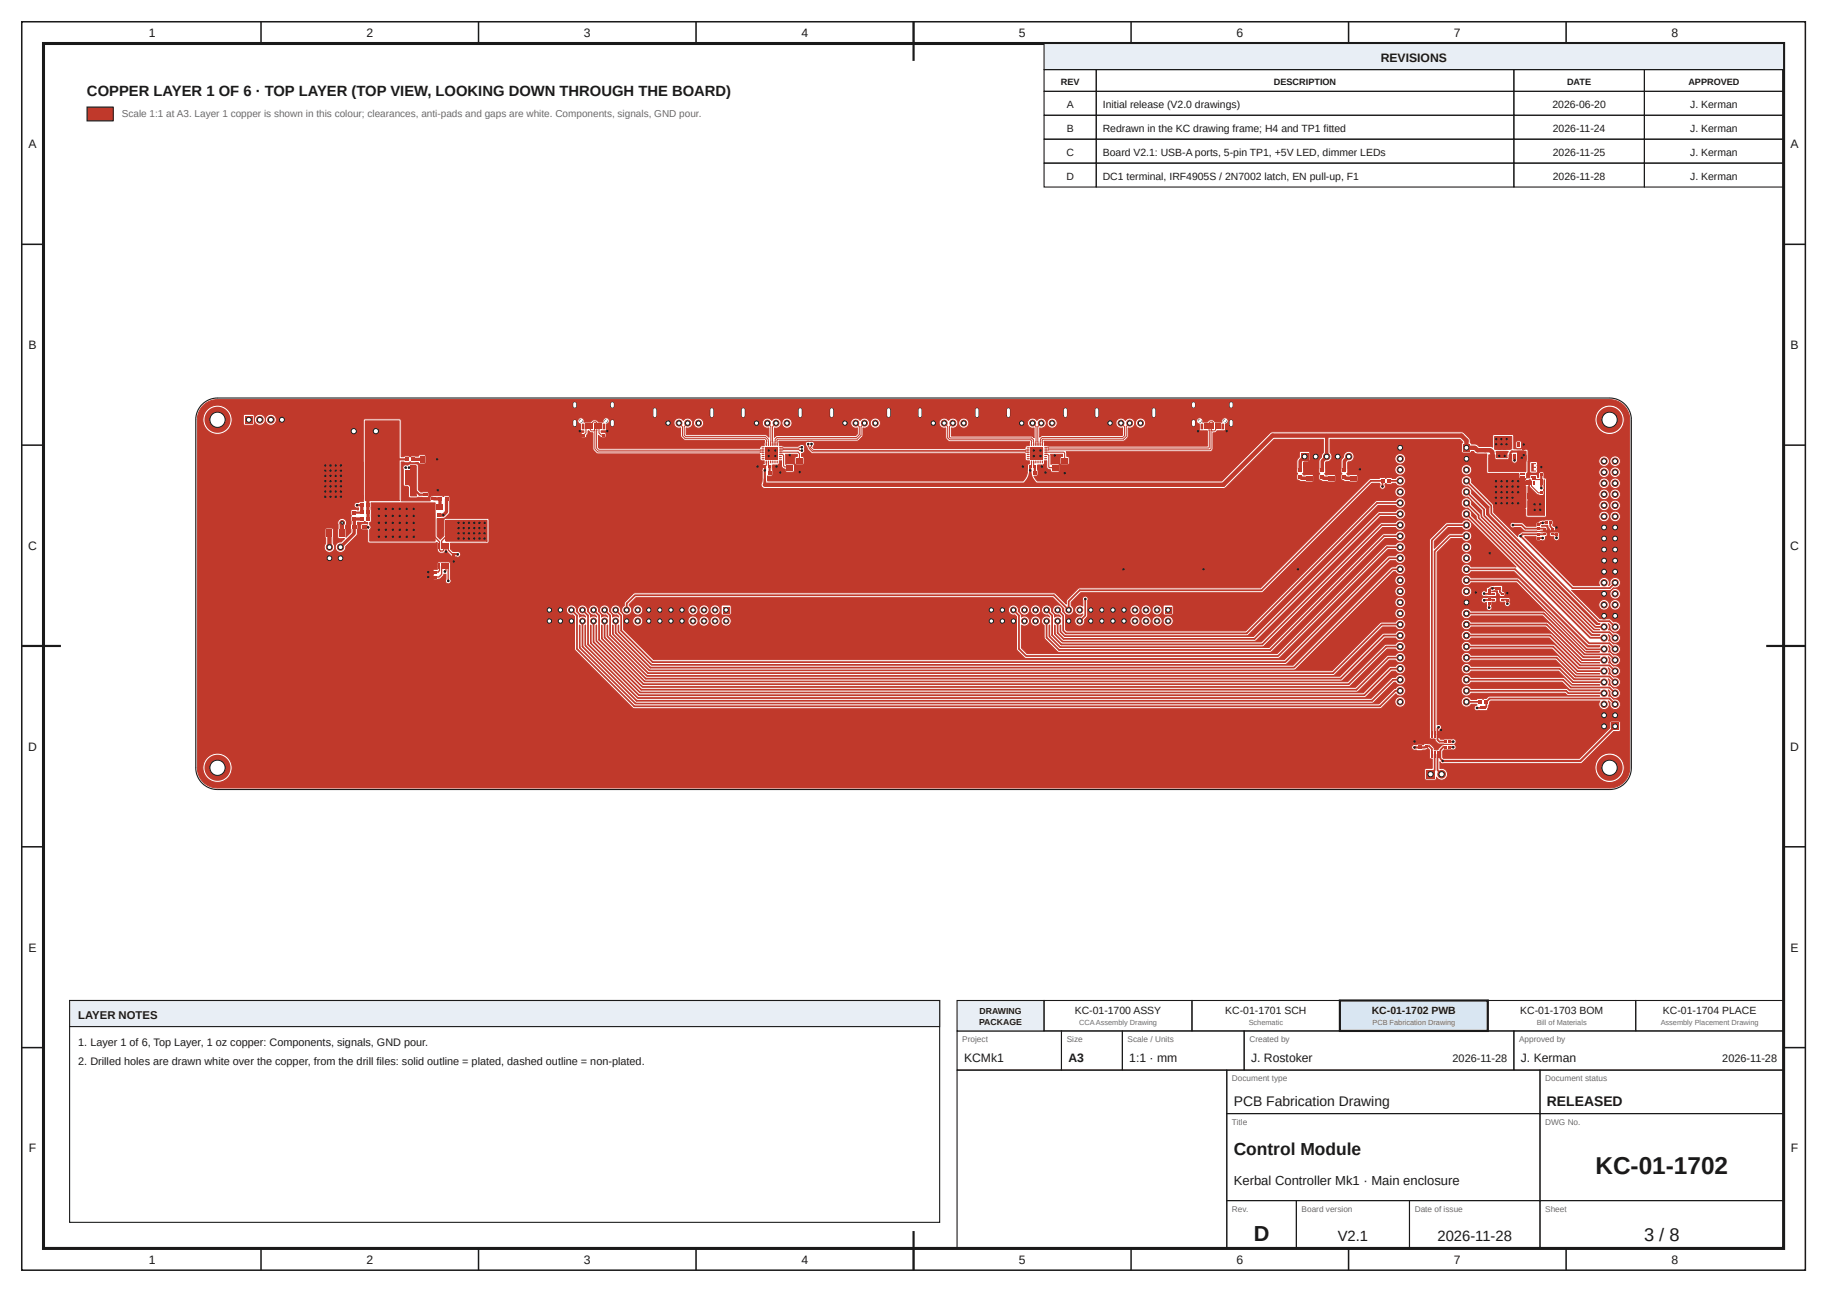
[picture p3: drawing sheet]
<svg xmlns="http://www.w3.org/2000/svg" width="420mm" height="297mm" viewBox="0 0 420 297" stroke-linecap="round" stroke-linejoin="round" font-family="sans-serif">
<defs><g id="words">
<text font-size="5.6" fill="#1a1a1a" x="366.7" y="270">KC-01-1702</text>
<text font-size="5" fill="#1a1a1a" x="288.2" y="285.2">D</text>
<text font-size="4.2" fill="#1a1a1a" x="377.9" y="285.2">3 / 8</text>
<text font-size="4" fill="#1a1a1a" x="283.6" y="265.5">Control Module</text>
<g font-size="3.4" fill="#1a1a1a">
<text x="20" y="22">COPPER LAYER 1 OF 6 · TOP LAYER (TOP VIEW, LOOKING DOWN THROUGH THE BOARD)</text>
<text x="307.5" y="285.2">V2.1</text>
<text x="330.4" y="285.2">2026-11-28</text>
</g>
<g font-size="3.2" fill="#1a1a1a">
<text x="283.6" y="254.2">PCB Fabrication Drawing</text>
<text x="355.6" y="254.2">RELEASED</text>
</g>
<text font-size="3" fill="#1a1a1a" x="283.6" y="272.5">Kerbal Controller Mk1 · Main enclosure</text>
<g font-size="2.8" fill="#1a1a1a">
<text x="34.2" y="8.6">1</text>
<text x="84.2" y="8.6">2</text>
<text x="134.2" y="8.6">3</text>
<text x="184.2" y="8.6">4</text>
<text x="234.2" y="8.6">5</text>
<text x="284.2" y="8.6">6</text>
<text x="334.2" y="8.6">7</text>
<text x="384.2" y="8.6">8</text>
<text x="317.4" y="14.3">REVISIONS</text>
<text x="6.6" y="34.1">A</text>
<text x="411.6" y="34.1">A</text>
<text x="6.6" y="80.2">B</text>
<text x="411.6" y="80.2">B</text>
<text x="6.5" y="126.4">C</text>
<text x="411.5" y="126.4">C</text>
<text x="6.5" y="172.6">D</text>
<text x="411.5" y="172.6">D</text>
<text x="6.6" y="218.7">E</text>
<text x="411.6" y="218.7">E</text>
<text x="221.6" y="244.2">KCMk1</text>
<text x="245.6" y="244.2">A3</text>
<text x="259.6" y="244.2">1:1 · mm</text>
<text x="287.6" y="244.2">J. Rostoker</text>
<text x="349.6" y="244.2">J. Kerman</text>
<text x="6.6" y="264.9">F</text>
<text x="411.6" y="264.9">F</text>
<text x="34.2" y="290.6">1</text>
<text x="84.2" y="290.6">2</text>
<text x="134.2" y="290.6">3</text>
<text x="184.2" y="290.6">4</text>
<text x="234.2" y="290.6">5</text>
<text x="284.2" y="290.6">6</text>
<text x="334.2" y="290.6">7</text>
<text x="384.2" y="290.6">8</text>
</g>
<text font-size="2.6" fill="#1a1a1a" x="18" y="234.2">LAYER NOTES</text>
<g font-size="2.5" fill="#1a1a1a">
<text x="18" y="240.5">1. Layer 1 of 6, Top Layer, 1 oz copper: Components, signals, GND pour.</text>
<text x="18" y="244.7">2. Drilled holes are drawn white over the copper, from the drill files: solid outline = plated, dashed outline = non-plated.</text>
<text x="333.9" y="244.2">2026-11-28</text>
<text x="395.9" y="244.2">2026-11-28</text>
</g>
<g font-size="2.4" fill="#1a1a1a">
<text x="245.2" y="24.9">A</text>
<text x="253.5" y="24.9">Initial release (V2.0 drawings)</text>
<text x="356.9" y="24.9">2026-06-20</text>
<text x="388.5" y="24.9">J. Kerman</text>
<text x="245.1" y="35.9">C</text>
<text x="245.2" y="30.4">B</text>
<text x="253.5" y="30.4">Redrawn in the KC drawing frame; H4 and TP1 fitted</text>
<text x="253.5" y="35.9">Board V2.1: USB-A ports, 5-pin TP1, +5V LED, dimmer LEDs</text>
<text x="357" y="30.4">2026-11-24</text>
<text x="357" y="35.9">2026-11-25</text>
<text x="388.5" y="30.4">J. Kerman</text>
<text x="388.5" y="35.9">J. Kerman</text>
<text x="245.1" y="41.4">D</text>
<text x="253.5" y="41.4">DC1 terminal, IRF4905S / 2N7002 latch, EN pull-up, F1</text>
<text x="357" y="41.4">2026-11-28</text>
<text x="388.5" y="41.4">J. Kerman</text>
<text x="247.1" y="233">KC-01-1700 ASSY</text>
<text x="281.7" y="233">KC-01-1701 SCH</text>
<text x="315.3" y="233">KC-01-1702 PWB</text>
<text x="349.5" y="233">KC-01-1703 BOM</text>
<text x="382.3" y="233">KC-01-1704 PLACE</text>
</g>
<text font-size="2.3" fill="#6b6b6b" x="28" y="27">Scale 1:1 at A3. Layer 1 copper is shown in this colour; clearances, anti-pads and gaps are white. Components, signals, GND pour.</text>
<g font-size="2.1" fill="#1a1a1a">
<text x="243.8" y="19.6">REV</text>
<text x="292.8" y="19.6">DESCRIPTION</text>
<text x="360.2" y="19.6">DATE</text>
<text x="388.1" y="19.6">APPROVED</text>
</g>
<g font-size="2" fill="#1a1a1a">
<text x="225.2" y="233">DRAWING</text>
<text x="225.1" y="235.6">PACKAGE</text>
</g>
<g font-size="1.9" fill="#6b6b6b">
<text x="221.2" y="239.6">Project</text>
<text x="245.2" y="239.6">Size</text>
<text x="259.2" y="239.6">Scale / Units</text>
<text x="287.2" y="239.6">Created by</text>
<text x="349.2" y="239.6">Approved by</text>
<text x="283.2" y="248.6">Document type</text>
<text x="355.2" y="248.6">Document status</text>
<text x="283.2" y="258.6">Title</text>
<text x="355.2" y="258.6">DWG No.</text>
<text x="283.2" y="278.6">Rev.</text>
<text x="299.2" y="278.6">Board version</text>
<text x="325.2" y="278.6">Date of issue</text>
<text x="355.2" y="278.6">Sheet</text>
</g>
<g font-size="1.7" fill="#6b6b6b">
<text x="248" y="235.7">CCAAssembly Drawing</text>
<text x="287" y="235.7">Schematic</text>
<text x="315.5" y="235.7">PCB Fabrication Drawing</text>
<text x="353.2" y="235.7">Bill of Materials</text>
<text x="381.7" y="235.7">Assembly Placement Drawing</text>
</g>
</g></defs>
<g fill="none" stroke="#1a1a1a" stroke-width=".35">
<path d="M5 5h410v287h-410zM60 5v5M110 5v5M160 5v5M210 5v5M260 5v5M310 5v5M360 5v5M5 56.2h5M410 56.2h5M5 102.3h5M410 102.3h5"/>
<path d="M5 148.5h5M410 148.5h5M5 194.7h5M410 194.7h5M5 240.8h5M410 240.8h5M60 287v5M110 287v5M160 287v5M210 287v5M260 287v5M310 287v5"/>
<path d="M360 287v5"/>
</g>
<path d="M10 10h400v277h-400z" fill="none" stroke="#1a1a1a" stroke-width=".7" stroke-linecap="butt"/>
<path d="M210 5v9M5 148.5h9M406 148.5h9M210 283v9" fill="none" stroke="#1a1a1a" stroke-width=".5"/>
<path d="M240 10h170v6h-170z" fill="#e8eef5"/>
<g fill="none" stroke="#1a1a1a" stroke-width=".25">
<path d="M240 10h170v6h-170zM240 16h12v5h-12zM252 16h96v5h-96zM348 16h30v5h-30zM378 16h32v5h-32zM240 21h12v5.5h-12zM240 26.5h12v5.5h-12zM240 32h12v5.5h-12zM240 37.5h12v5.5h-12zM252 21h96v5.5h-96zM252 26.5h96v5.5h-96zM252 32h96v5.5h-96z"/>
<path d="M252 37.5h96v5.5h-96zM348 21h30v5.5h-30zM348 26.5h30v5.5h-30zM348 32h30v5.5h-30zM348 37.5h30v5.5h-30zM378 21h32v5.5h-32zM378 26.5h32v5.5h-32zM378 32h32v5.5h-32zM378 37.5h32v5.5h-32zM220 237h24v9h-24zM244 237h14v9h-14zM258 237h28v9h-28z"/>
<path d="M286 237h62v9h-62zM348 237h62v9h-62zM220 246h62v41h-62zM282 246h72v10h-72zM282 256h72v20h-72zM354 246h56v10h-56zM354 256h56v20h-56zM282 276h16v11h-16zM298 276h26v11h-26zM324 276h30v11h-30zM354 276h56v11h-56z"/>
</g>
<path d="M220 230h20v7h-20z" fill="#e8eef5"/>
<path d="M220 230h20v7h-20zM240 230h34v7h-34zM274 230h34v7h-34z" fill="none" stroke="#1a1a1a" stroke-width=".25"/>
<path d="M308 230h34v7h-34z" fill="#d9e6f2"/>
<path d="M308 230h34v7h-34z" fill="none" stroke="#1a1a1a" stroke-width=".5"/>
<path d="M342 230h34v7h-34zM376 230h34v7h-34z" fill="none" stroke="#1a1a1a" stroke-width=".25"/>
<path d="M20 24.6h6v3.2h-6z" fill="#c0392b"/>
<path d="M20 24.6h6v3.2h-6z" fill="none" stroke="#1a1a1a" stroke-width=".23"/>
<g fill="#c0392b">
<path d="M84 96.7h7.8v18.4h-7.8z"/>
<path d="M94.4 107.1h1.3v6.9h-1.3z"/>
<path d="M85.3 115.6h14.7v8.8h-15v-2.6a.66 .66 0 0 0 0-1.1v-.6l.2-.1 .2-.3z"/>
<path d="M102.5 119.6h9.5v4.8h-9.5z"/>
<path d="M348.8 103.7h2v1.9h-2z"/>
<path d="M343.6 100.3h3.9v2.9l-.3 .1h-3.5z"/>
<path d="M344.1 103.8h2.3v1.4h-2.3z"/>
<path d="M348.8 104.7h2v1.3l-.4 .4h-1.6z"/>
<path d="M74.1 106.2h9.4v8.8h-9.4z"/>
<path d="M342.2 104.6h1.4v.8l.4 .3h2.6l.3-.3v-.8h.6v.8a.74 .74 0 0 0 .6 1.1 .74 .74 0 0 0 .7-1.1v-.8h2v3.8h-8.6z"/>
<path d="M342.2 108.9h6.9l.1 .4a.5 .5 0 0 0 .3 .8l1.3-.1-.3 .4 .1 1.2 .2 .2v4.9h-7.4l-.1-.7-1.1-1.1z"/>
<path d="M342.2 116.5v.2z"/>
<path d="M351.5 110.3l.4 .1-.3 .3v1.2l1.7 1.7 .7 .3h.7l.2-.2v-.8l-.2-.2 .3-.4-.1-1.5 .1-.5v6.4h-3.8v-4.9l.3-.2z"/>
<path d="M351.2 115.2h3.8v3.2h-3.8z"/>
<path d="M46.6 93.4a4.6 4.6 0 0 1 3.4-1.5h320.4a4.6 4.6 0 0 1 4.2 4.6v80.4a4.6 4.6 0 0 1-4.6 4.2h-320.4a4.6 4.6 0 0 1-4.2-4.6h1.2l.1 .4a3.4 3.4 0 0 0 5.2 2.4 3.4 3.4 0 0 0-.3-5.8 3.4 3.4 0 0 0-5 3h-1.2v-4.7h279.1v.1a.77 .77 0 0 0 1.1 .5l1.2 .2 1-.2 .5-.3 .3 .3v1.8l.2 .3h.4v2.1h-1.4l-.2 .2-.1 2.3 .3 .2h2l.3-.1 .1-.5 .1 .1a1.36 1.36 0 0 0 2.4-.4 1.36 1.36 0 0 0-1.7-1.7v-.2h35.6a3.4 3.4 0 0 0 5 3 3.4 3.4 0 0 0 .3-5.8 3.4 3.4 0 0 0-5.2 2.4l-.1 .4h-35.6v-1.4l.6 .5 31.8-.1 7.5-7.3h1.2l.3-.2 .1-1.9-.2-.3h-2.1l-.1 .3v1.2l-7 7h-31.2l-.3-.1v-1.5l.3-.3 1.8-.1a.66 .66 0 0 0 1-.3 .66 .66 0 0 0-.5-.9 .7 .7 0 0 0 .4-1 .7 .7 0 0 0-1-.2h-2.5l-.1-2.1a.66 .66 0 0 0 .3-.9 .66 .66 0 0 0-1-.3v-28.7h10.2a.71 .71 0 0 0 .4 .7 .71 .71 0 0 0 .8-.1v.8a.68 .68 0 0 0 .6 1.1 .68 .68 0 0 0 .6-1.1v-.9h1l.1-.7h.6v.5l.3 .2h1a.7 .7 0 0 0 .7 1 .7 .7 0 0 0 .5-1.1v-.6a.56 .56 0 0 0-.7-.4h-1.5l-.3 .4h-.6l-.3-.4-1.9 .1a.93 .93 0 0 0-1.3 .4v.1h-10.2v-2h5.6a1.21 1.21 0 0 0 .9 1.2 1.21 1.21 0 0 0 1.4-.6h2.3v.2a.93 .93 0 0 0 1.3 .4h2.1l.1-.3v-.7l-1.1-.1 .6-.2h.7l.1 .5 .5 .8h.9l.2-.2v-.8a.5 .5 0 0 1-.5-.6v-.7l-.2-.2h-1.8a1.85 1.85 0 0 0-1.7 .8v.5a.72 .72 0 0 0-.8 0 .72 .72 0 0 0-.4 .6h-2.3v-.1a1.21 1.21 0 0 0-.9-1.6 1.21 1.21 0 0 0-1.4 1.1h-5.6v-5h5.6v.2a1.21 1.21 0 0 0 1 1 1.21 1.21 0 0 0 1.3-.7h9.8l16.9 16.9 .4 .1h2.5l-.2 .3h-2.7l-15.8-15.8-10.9-.1a1.21 1.21 0 0 0-1.9-.3 1.21 1.21 0 0 0 0 1.8 1.21 1.21 0 0 0 1.9-.3h10.4l15.7 15.7 .4 .1 3 .1h-3.2l-9.5-9.4h-16.8l-.1-.2a1.21 1.21 0 0 0-1.9-.1 1.21 1.21 0 0 0 .2 1.8 1.21 1.21 0 0 0 1.8-.4h16.4l9.4 9.3 3.8 .1-.1 .2h-3.8l-8.2-8.2h-17.5a1.21 1.21 0 0 0-1.9-.4 1.21 1.21 0 0 0 0 1.9 1.21 1.21 0 0 0 1.9-.4h17.1l8.1 8.1 4.3 .2h-4.3l-6.9-6.8-18.3-.1-.1-.1a1.21 1.21 0 0 0-1.9-.1 1.21 1.21 0 0 0 .2 1.8 1.21 1.21 0 0 0 1.8-.4h17.9l6.8 6.8h4.9l-.1 .2h-4.8l-5.7-5.6h-19a1.21 1.21 0 0 0-1.9-.4 1.21 1.21 0 0 0 0 1.9 1.21 1.21 0 0 0 1.9-.4h18.6l5.6 5.6 5.3 .1h-5.3l-4.4-4.3h-19.8l-.1-.2a1.21 1.21 0 0 0-1.9 0 1.21 1.21 0 0 0 .2 1.8 1.21 1.21 0 0 0 1.8-.4h19.4l4.3 4.2 5.9 .1-.1 .2h-5.9l-2.9-3-.4-.1h-20.3a1.21 1.21 0 0 0-1.9-.4 1.21 1.21 0 0 0 0 1.9 1.21 1.21 0 0 0 1.9-.4h20.1l3.1 3.1 6.3 .1h-6.4l-1.6-1.6-.4-.2h-21.1l-.1-.2a1.21 1.21 0 0 0-1.9-.1 1.21 1.21 0 0 0 .2 1.8 1.21 1.21 0 0 0 1.8-.4h20.9l1.8 1.8h6.9l-.1 .2h-6.9l-.8-.6h-21.8a1.21 1.21 0 0 0-1.9-.3 1.21 1.21 0 0 0 0 1.8 1.21 1.21 0 0 0 1.9-.3h21.6l.7 .5 7.2 .1h-25.3l-.7 .6h-.6l-.2 .2-.3-.2h-1l-.2 .2h-1.2l-.1-.2a1.21 1.21 0 0 0-1.9-.1 1.21 1.21 0 0 0 .2 1.8 1.21 1.21 0 0 0 1.8-.4h1.2l.2 .2h-.2a.69 .69 0 0 0-.5 1 .69 .69 0 0 0 1.1 .2h1.8l.4-.7 .2-1.2 .3-.3h25.1a1.21 1.21 0 0 0 .1 1.7 1.21 1.21 0 0 0 1.6 0 1.21 1.21 0 0 0 .2-1.7l.4 .4a1.21 1.21 0 0 0 1 1.6 1.21 1.21 0 0 0 1.4-1.3 1.21 1.21 0 0 0-1.6-1.1l-.7-.6-.5-.1 .2-.8-.2-.6 .4 .4a1.21 1.21 0 0 0 1 1.6 1.21 1.21 0 0 0 1.4-1.4 1.21 1.21 0 0 0-1.6-1l-.7-.6-.5-.1 .2-.8-.2-.6 .4 .4a1.21 1.21 0 0 0 1 1.5 1.21 1.21 0 0 0 1.4-1.3 1.21 1.21 0 0 0-1.6-1l-.7-.7-.5-.1 .2-.8-.2-.6 .4 .4a1.21 1.21 0 0 0 1 1.6 1.21 1.21 0 0 0 1.4-1.3 1.21 1.21 0 0 0-1.6-1.1l-.7-.6-.5-.1 .2-.8-.2-.6 .4 .4a1.21 1.21 0 0 0 1 1.5 1.21 1.21 0 0 0 1.4-1.3 1.21 1.21 0 0 0-1.6-1l-.7-.7h-.5l.2-.9-.2-.6 .4 .4a1.21 1.21 0 0 0 1 1.6 1.21 1.21 0 0 0 1.4-1.3 1.21 1.21 0 0 0-1.6-1.1l-.7-.6-.5-.1 .2-.8-.2-.6 .4 .4a1.21 1.21 0 0 0 1 1.6 1.21 1.21 0 0 0 1.4-1.4 1.21 1.21 0 0 0-1.6-1l-.7-.6-.5-.1 .2-.8-.2-.6 .4 .4a1.21 1.21 0 0 0 1 1.5 1.21 1.21 0 0 0 1.4-1.3 1.21 1.21 0 0 0-1.6-1l-.8-.7-2.3-.1-3.2-3.2h2.9v.2a1.21 1.21 0 0 0 1.3 1 1.21 1.21 0 0 0 1.1-1.2l.2 .2a1.21 1.21 0 0 0 1.9 .8 1.21 1.21 0 0 0-.2-2 1.21 1.21 0 0 0-1.7 1l-.2-.2a1.21 1.21 0 0 0-1.3-1 1.21 1.21 0 0 0-1.1 1.2h-2.9l-2.5-2.5h8v.2a1.21 1.21 0 0 0 1.9 .8 1.21 1.21 0 0 0-.2-2.1 1.21 1.21 0 0 0-1.7 1.1h-8l-.8-.8h8.7l.9-.6 .2 .1a1.21 1.21 0 0 0 1.4-1.3 1.21 1.21 0 0 0-1.4-1.1 1.21 1.21 0 0 0-1 1.5l-.4 .3a1.21 1.21 0 0 0-1-1.8 1.21 1.21 0 0 0-1 1.8h-6l-11.2-11.2h2.6l.1 .9 1-.1a.68 .68 0 0 0 .8 0 .68 .68 0 0 0 .2-.8l.4-.2v-.6h.6v.5l.3 .3h.7a.69 .69 0 0 0 .7 .9 .69 .69 0 0 0 .5-1.1v-.7l-.2-.2h-1.6l-.4 .3h-.6l-.2-.3-1.9-.1-3.7 .1-.8 .6-.1 .4-2.6-2.6h.8v.2a.66 .66 0 0 0 1 .4h1.5l.9 .8 3.5 .1 1.4-.1 .2-.3-.1-.8h-1.1v-.2h1.4l.1 .5 .4 .6 .3 .2 .9-.2v-.8a.5 .5 0 0 1-.5-.7v-.6l-.2-.3h-1.6a2.29 2.29 0 0 0-2.1 .9v.6h-2.3l-.9-.8-1.8-.1a.66 .66 0 0 0-1 .6h-.8l-2.9-2.9-.1-1.8-5-5.1v-.2a1.21 1.21 0 0 0-1.2-1.4 1.21 1.21 0 0 0-1.2 1.4 1.21 1.21 0 0 0 1.6 1l4.7 4.8v1.5l.2 .4 24.8 24.8 .6 .2-.1 .2h-.7l-25.3-25.3-.1-1.4-3.3-3.5v-.2a1.21 1.21 0 0 0-1.2-1.3 1.21 1.21 0 0 0-1.2 1.4 1.21 1.21 0 0 0 1.6 .9l3.1 3.2v1.1l.2 .4 25.5 25.6 1.4 .3h-1.3l-25.9-26-.2-.8-2-2a1.21 1.21 0 0 0-1.1-1.6 1.21 1.21 0 0 0-1.3 1.4 1.21 1.21 0 0 0 1.6 1l1.8 1.9 .2 .8 26.3 26.2 .4 .2h1.6l-.1 .2h-1.9l-27.5-27.6v-.2a1.21 1.21 0 0 0-1.2-1.3 1.21 1.21 0 0 0-1.2 1.4 1.21 1.21 0 0 0 1.6 .9l11 11h-10.3a1.21 1.21 0 0 0-1.4-.6 1.21 1.21 0 0 0-.9 1.2h-5.6v-2.6h5.6v.2a1.21 1.21 0 0 0 1.9 .8 1.21 1.21 0 0 0-.2-2 1.21 1.21 0 0 0-1.7 1h-5.6v-1.3l1.2-1.2h4.4a1.21 1.21 0 0 0 1.7 1.1 1.21 1.21 0 0 0 .2-2.1 1.21 1.21 0 0 0-1.9 .8v.2h-4.4l2-2h2.5a1.21 1.21 0 0 0 1.9 .4 1.21 1.21 0 0 0 0-1.9 1.21 1.21 0 0 0-1.9 .4l-3 .1-3.3 3.2v-1.5l3.2-3.2h3.1a1.21 1.21 0 0 0 1.9 .3 1.21 1.21 0 0 0 0-1.8 1.21 1.21 0 0 0-1.9 .3l-3.6 .1-3.7 3.6-.1 .4v45.3l.2 .4h1.1l.1 .4 .7 .7 3.2 .1-2.3 .1-1.1 1.2h-.4h-.4l-.1-.5-.9-.9-1.1-.1-.4 .3-.4-.1-1.3 .1a.66 .66 0 0 0-1 .6h-279.1v-31.7h84.8v.2a1.16 1.16 0 0 0 1.5 1l.4 .4v7.8l13.3 13.3 .4 .1h171.4l.4-.1 1.4-1.5h1.6l.1 .3a1.21 1.21 0 0 0 1.9 .7 1.21 1.21 0 0 0-.2-2 1.21 1.21 0 0 0-1.8 1h-1.6l1.9-1.8a1.22 1.22 0 0 0 1.8 .1 1.22 1.22 0 0 0-.1-1.8 1.22 1.22 0 0 0-1.8 .4l-.4 .2-3.4 3.4h-170.9l-12.9-12.9v-5.2l.1 .1 .1 5.1 12.5 12.6 .4 .2h169.1l.4-.2 4.7-4.7h.3a1.21 1.21 0 0 0 1.8 .4 1.21 1.21 0 0 0 0-1.9 1.21 1.21 0 0 0-1.8 .4l-1 .2-4.6 4.6h-168.6l-12.1-12.1v-4.6l.1-.1 .1 4.7 11.8 11.8 .4 .2h166.7l.4-.2 5.9-5.9h.9l.1 .2a1.21 1.21 0 0 0 1.8 .1 1.21 1.21 0 0 0-.1-1.9 1.21 1.21 0 0 0-1.8 .5h-1.1l-.4 .1-5.9 6h-166.3l-11.4-11.4v-4.2l.2 .1 .1 4.1 11 11.1 .4 .1h164.4l.4-.1 7.2-7.2h1.4l.1 .1a1.21 1.21 0 0 0 1.8 .1 1.21 1.21 0 0 0-.1-1.8 1.21 1.21 0 0 0-1.8 .4h-1.6l-.4 .2-7.2 7.2h-164l-10.6-10.6v-3.6l.1-.1v3.4l.2 .4 10.2 10.2 .4 .1h162.1l.4-.1 8.5-8.5h1.9l.1 .2a1.21 1.21 0 0 0 1.8 .1 1.21 1.21 0 0 0-.1-1.8 1.21 1.21 0 0 0-1.8 .4h-2.2l-.3 .2-8.5 8.4h-161.6l-9.9-9.9v-3.1l.1 .1v2.7l.2 .4 9.5 9.5 .3 .2h159.8l.4-.2 9.8-9.7h2.4l.1 .2a1.21 1.21 0 0 0 1.8 0 1.21 1.21 0 0 0-.1-1.8 1.21 1.21 0 0 0-1.8 .4h-2.7l-.4 .2-9.7 9.8h-159.3l-9.2-9.2v-2.5l.2-.1v2.3l.2 .4 8.7 8.7 .4 .2h157.4l.4-.2 11-11h3l.1 .2a1.21 1.21 0 0 0 1.8 .1 1.21 1.21 0 0 0-.1-1.8 1.21 1.21 0 0 0-1.8 .4l-3.5 .1-11.1 11.1h-157l-8.4-8.4v-2.1l.2 .1v1.7l.1 .4 8 8 .4 .1h148l.4-.1 12.8-12.9h9.9l.1 .2a1.21 1.21 0 0 0 1.9 .8 1.21 1.21 0 0 0-.2-2 1.21 1.21 0 0 0-1.8 1h-9.9l2.6-2.5h7.3l.1 .2a1.21 1.21 0 0 0 1.9 .8 1.21 1.21 0 0 0-.2-2.1 1.21 1.21 0 0 0-1.8 1.1h-7.3l2.5-2.6h4.8l.1 .3a1.21 1.21 0 0 0 1.9 .7 1.21 1.21 0 0 0-.2-2 1.21 1.21 0 0 0-1.8 1h-4.8l2.5-2.5h2.3l.1 .2a1.21 1.21 0 0 0 1.9 .8 1.21 1.21 0 0 0-.2-2.1 1.21 1.21 0 0 0-1.8 1.1h-2.3l2-2h.5l.1 .2a1.21 1.21 0 0 0 1.8 .1 1.21 1.21 0 0 0-.1-1.8 1.21 1.21 0 0 0-1.8 .4l-1.1 .2-22.5 22.4h-147.5l-7.6-7.6v-1.5l.1-.1v1.3l.2 .4 7.2 7.2 .4 .2h145.4l.4-.2 23.8-23.7h1.2l.1 .2a1.21 1.21 0 0 0 1.8 .1 1.21 1.21 0 0 0-.1-1.8 1.21 1.21 0 0 0-1.8 .4h-1.5l-.4 .1-23.7 23.7h-144.9l-6.9-6.9v-1.9h2l.1 .2a1.16 1.16 0 0 0 1.2 .9 1.16 1.16 0 0 0 1.1-1.1h10.3l.1 .2a1.16 1.16 0 0 0 1.2 .9 1.16 1.16 0 0 0 1.1-1.1h.2v.2a1.16 1.16 0 0 0 1.2 .9 1.16 1.16 0 0 0 1.1-1.1h.2v.2a1.16 1.16 0 0 0 1.3 .9 1.16 1.16 0 0 0 1-1.1h.3v.2a1.16 1.16 0 0 0 1.8 .7 1.16 1.16 0 0 0-.2-2 1.16 1.16 0 0 0-1.6 1.1h-.3v-.2a1.16 1.16 0 0 0-1.2-1 1.16 1.16 0 0 0-1.1 1.2h-.2v-.2a1.16 1.16 0 0 0-1.3-1 1.16 1.16 0 0 0-1 1.2h-.2l-.1-.2a1.16 1.16 0 0 0-1.2-1 1.16 1.16 0 0 0-1.1 1.2h-10.3l-.1-.2a1.16 1.16 0 0 0-1.2-1 1.16 1.16 0 0 0-1.1 1.2h-2l-.1-1.4-.7-.9 .1-.3h.2v.2a1.16 1.16 0 0 0 1.3 1 1.16 1.16 0 0 0 1-1.2h.2l.1 .2a1.16 1.16 0 0 0 1.2 1 1.16 1.16 0 0 0 1.1-1.2h10.3l.1 .2a1.16 1.16 0 0 0 1.2 1 1.16 1.16 0 0 0 1.1-1.2h.2v.2a1.16 1.16 0 0 0 1.2 1 1.16 1.16 0 0 0 1.1-1.2h.2v.2a1.16 1.16 0 0 0 2 .6h.6l.3 .4h1.7l.3-.3v-1h63.7a1.16 1.16 0 0 0 1.5 1.2l.4 .4v7.6l2 2.1h58.2l25.1-25h1.8l.1 .1a1.21 1.21 0 0 0 1.8 .1 1.21 1.21 0 0 0-.1-1.8 1.21 1.21 0 0 0-1.8 .4h-2l-.4 .2-24.8 24.8h-57.5l-1.3-1.3v-5.2a1.16 1.16 0 0 0 1.2 .1 1.16 1.16 0 0 0 .7-1h.2v.2a1.16 1.16 0 0 0 1.3 .9 1.16 1.16 0 0 0 1-1.2h.2l.2 .6 .4 .5 .1 3 3.2 3.2h48.8l26.3-26.2h2.4l.1 .2a1.21 1.21 0 0 0 1.8 .1 1.21 1.21 0 0 0-.1-1.8 1.21 1.21 0 0 0-1.8 .4h-2.7l-.4 .2-26 26h-48l-2.6-2.6v-2.5l.2-.1 .1 2.6 2.2 2.2 .4 .2h46.3l27.5-27.4h3l.1 .2a1.21 1.21 0 0 0 1.8 0 1.21 1.21 0 0 0-.1-1.8 1.21 1.21 0 0 0-1.8 .4h-3.2l-.4 .2-27.3 27.3h-45.7l-1.8-1.8v-2.1l.2 .1v2l1.5 1.5 .4 .1h44l28.8-28.7h3.5l.1 .2a1.21 1.21 0 0 0 1.8 .1 1.21 1.21 0 0 0-.1-1.8 1.21 1.21 0 0 0-1.8 .4h-3.7l-.4 .2-28.6 28.5h-43.4l-1-1v-1.5l.1-.1 .1 1.5 .7 .8 .4 .2 41.7-.1 30.1-29.9h4l.1 .2a1.21 1.21 0 0 0 1.8 .1 1.21 1.21 0 0 0-.1-1.8 1.21 1.21 0 0 0-1.8 .4h-4.3l-.4 .1-29.8 29.8h-41l-.4-.3v-3.3l-.7-.9a1.16 1.16 0 0 0-1-1.4 1.16 1.16 0 0 0-1.2 1.2 1.16 1.16 0 0 0 1.4 1l.4 .6a1.16 1.16 0 0 0-1.4 0l-.2-.8a1.27 1.27 0 0 1-.5-1.2 1.16 1.16 0 0 0-1.4-.8 1.16 1.16 0 0 0-.8 1.4 1.16 1.16 0 0 0 1.4 .8l.4 .6a1.16 1.16 0 0 0-1.9 .8h-.2v-.1a1.16 1.16 0 0 0-1.3-1 1.16 1.16 0 0 0-1 1.2h-.2l-.1-.2a1.16 1.16 0 0 0-1.8-.7l-.1-.7-.6-.7v-.3h.2a1.16 1.16 0 0 0 1.2 1.2 1.16 1.16 0 0 0 1.2-1.2h.2v.2a1.16 1.16 0 0 0 1.8 .8 1.16 1.16 0 0 0-.1-2 1.16 1.16 0 0 0-1.7 1h-.2l-.1-.2a1.16 1.16 0 0 0-1.2-.9 1.16 1.16 0 0 0-1.1 1.1l-.2-.1a1.16 1.16 0 0 0-1.1-1 1.16 1.16 0 0 0-1.2 1h-63.7l-.2-1h-1.8l-.3 .2v1.7h-.6a1.16 1.16 0 0 0-.4-1.9 1.16 1.16 0 0 0-1.6 1.1h-.2v-.2a1.16 1.16 0 0 0-1.3-.9 1.16 1.16 0 0 0-1 1.1h-.2l-.1-.2a1.16 1.16 0 0 0-1.2-.9 1.16 1.16 0 0 0-1.1 1.1h-10.3l-.1-.2a1.16 1.16 0 0 0-1.2-.9 1.16 1.16 0 0 0-1.1 1.1h-.2l-.6-1.2 1.6-1.6h95.8l2.5 2.5a1.16 1.16 0 0 0 1 1.5 1.16 1.16 0 0 0 1.3-1.2h.2l.1 .2a1.16 1.16 0 0 0 1.8 .7l-.4 .6a1.16 1.16 0 0 0-1.4 .9 1.16 1.16 0 0 0 1 1.3 1.16 1.16 0 0 0 1.3-1.1h10.3l.1 .2a1.16 1.16 0 0 0 1.2 .9 1.16 1.16 0 0 0 1.1-1.1h.2v.2a1.16 1.16 0 0 0 1.2 .9 1.16 1.16 0 0 0 1.1-1.1h.2v.2a1.16 1.16 0 0 0 1.3 .9 1.16 1.16 0 0 0 1-1.1h.3v.2a1.16 1.16 0 0 0 1.8 .7 1.16 1.16 0 0 0-.2-2 1.16 1.16 0 0 0-1.6 1.1h-.3v-.2a1.16 1.16 0 0 0-1.2-1 1.16 1.16 0 0 0-1.1 1.2h-.2v-.2a1.16 1.16 0 0 0-1.3-1 1.16 1.16 0 0 0-1 1.2h-.2l-.1-.2a1.16 1.16 0 0 0-1.2-1 1.16 1.16 0 0 0-1.1 1.2h-10.3l-.1-.3 .7-.9v-1.4h9.7l.1 .2a1.16 1.16 0 0 0 1.2 1 1.16 1.16 0 0 0 1.1-1.2h.2v.2a1.16 1.16 0 0 0 1.2 1 1.16 1.16 0 0 0 1.1-1.2h.2v.2a1.16 1.16 0 0 0 1.7 .9 1.16 1.16 0 0 0 .3-1.9h.6v1.6l.1 .3 1.8 .1 .3-.2 .1-1.8-.2-.3h-1.8l-.3 .3h-.6a1.16 1.16 0 0 0-1.3-.2 1.16 1.16 0 0 0-.7 1h-.2v-.2a1.16 1.16 0 0 0-1.3-.9 1.16 1.16 0 0 0-1 1.1h-.2l-.1-.2a1.16 1.16 0 0 0-1.2-.9 1.16 1.16 0 0 0-1.1 1.1h-9.7v-2.1a.66 .66 0 0 0-.5-1.1 .66 .66 0 0 0-.6 1.1v1.2l-.2-.1a1.16 1.16 0 0 0-1.7 1h-.2l-.1-.5-.5-.5v-.7l2.2-2.2 41.7-.1 23.3-23.1h7.2l.1 .2a1.21 1.21 0 0 0 1.9 .8 1.21 1.21 0 0 0-.2-2.1 1.21 1.21 0 0 0-1.8 1.1h-7.2l2-2h1.7l.1 .2a.72 .72 0 0 0 .1 1 .72 .72 0 0 0 1 0 .72 .72 0 0 0 .1-1 .3 .3 0 0 1 .2-.2 .3 .3 0 0 1 .3 .2l1.9-.2a1.21 1.21 0 0 0 1.8 .4 1.21 1.21 0 0 0 0-1.9 1.21 1.21 0 0 0-1.8 .4l-1.9-.2-.3 .2-.3-.2h-.9l-.3 .2h-2l-.4 .2-25 24.9h-41.5l-.4 .2-2.5 2.5-.2 1.1-2.4-2.5-.4-.1h-96.3l-.4 .1-1.9 1.9-.2 .9-.4 .4-.2 .6-.2-.1a1.16 1.16 0 0 0-1.3-1 1.16 1.16 0 0 0-1 1.4 1.16 1.16 0 0 0 1.4 .8l.4 .6a1.16 1.16 0 0 0-1.4 0l-.2-.8a1.27 1.27 0 0 1-.5-1.2 1.16 1.16 0 0 0-1.4-.8 1.16 1.16 0 0 0-.8 1.4 1.16 1.16 0 0 0 1.4 .8l.4 .6a1.16 1.16 0 0 0-1.4 0l-.2-.8a1.27 1.27 0 0 1-.5-1.2 1.16 1.16 0 0 0-1.5-.8 1.16 1.16 0 0 0-.8 1.4 1.16 1.16 0 0 0 1.5 .8l.3 .6a1.16 1.16 0 0 0-1.4 0l-.1-.8a1.27 1.27 0 0 1-.6-1.2 1.16 1.16 0 0 0-1.4-.8 1.16 1.16 0 0 0-.8 1.4 1.16 1.16 0 0 0 1.4 .8l.4 .6a1.16 1.16 0 0 0-1.4 0l-.2-.8a1.27 1.27 0 0 1-.5-1.2 1.16 1.16 0 0 0-1.2-.8 1.16 1.16 0 0 0-1.1 1h-84.8v-8.9h54.1l.2 .9-.2 .8 .2 .3 .8 .1 .7-.2 .7-.7 .1-.4h.5l-.1 1.3a.66 .66 0 0 0 .7 .9 .66 .66 0 0 0 .4-1.1v-3.7a1.05 1.05 0 0 0-1.2-.2h-.6a.86 .86 0 0 0-1.2 .3v1.4h-.7l-.3 .3h-54.1v-5.5h29.1v.2a1.21 1.21 0 0 0 1.3 1.1 1.21 1.21 0 0 0 1.1-1.1l.2 .2a1.21 1.21 0 0 0 1.4 .9 1.21 1.21 0 0 0 1-1.4l2.6-2.7 .2-1.5-.1-1.3h1.4l.3-.3 .2 .3h.4v.4h-1.4l-.2 1.1 .3 .2 1.3 .1v2.6l.3 .3h15.3l.3-.1 .1 1.9 .5 .5h1l.5-.6 1.4 1.5h1a.66 .66 0 0 0 1-.4 .66 .66 0 0 0-.8-.8h-1l-.6-.6v-1.3h8.6l.2-.2v-5.4l-.2-.1h-9.8l-.3 .3v3.6l-.8 .9-.7-.7v-4.1l1.7-.1 1.1-1 .1-3.9-.3-.2h-1l-.2 .2-.3-.2-1.9-.1-.8 .2v1h-6.7v-7.6h.4l.1 .4v3.6l.3 .3h.6l.3 .3 .1 2.2 .3 .2h1.5l.3-.2 2.1 .1 .4-.2-.2-1.1h-1.7l-.5-.5-.1-5.8-.3-.2h-1.5l-.7 .4a.66 .66 0 0 0-1 .5h-.4v-1.3l1.7 .2 .4-.3 .2 .3 1.7-.1 .2 .3h1.2l.3-.3v-1.4l-.3-.3-1.1-.1-.3 .4-1.6-.1-.3 .3-.4-.3-1.7 .2v-8.2h40.6l.2 .4 .4 .3v1.4l.8 .1-.1 .4h-.3l-.2 .2 .1 1h.8l.3-.1v-.4l.4-.4v-.7l.6 .5h.5v3.8l1 1h37.3l.2 .9a.5 .5 0 0 0 .4 .7h.4l.1 .7a.44 .44 0 0 0-.5 .6l-.1 3.7a.87 .87 0 0 0-.1 .9 .87 .87 0 0 0 .8 .5h105.4l.6-.2 2.8-2.9h13.5v1.1l.8 .4h2.9l.2-.3-.2-1.2h-2.1l-.3-.3 .3-.4-.1-2.2 1.2-.1 .3-.3v-1.9l-.4-.2h-1.7l-.3 .2v1.1l-.6 .7v2.7l.3 .4-.3 .3h-13.5l8.3-8.2h11.3v3l-.3 .5-.1 .6-.6 .7v1.9v.9l.2 .3-.2 .3v1l.9 .5 2.7 .1 .2-.4v-1.2h1.2l.1 1.1 .7 .4h3l.1-.3v-1.2l-.3-.1-2 .1-.3-.3 .3-.3v-.6h10.8l.1 .2a1.21 1.21 0 0 0 1.3 1 1.21 1.21 0 0 0 1.1-1.2h12.8v.2a1.21 1.21 0 0 0 1.9 .8 1.21 1.21 0 0 0-.2-2.1 1.21 1.21 0 0 0-1.7 1.1h-12.8l-.1-.2a1.21 1.21 0 0 0-1.2-1 1.21 1.21 0 0 0-1.2 1.2h-10.8v-1.7l.1-.1a1.2 1.2 0 0 0 1.2-.7h9.5l.1 .2a1.21 1.21 0 0 0 1.9 .7 1.21 1.21 0 0 0-.2-2 1.21 1.21 0 0 0-1.8 1.1h-9.5l.1-.2a1.21 1.21 0 0 0-1.1-1.5 1.21 1.21 0 0 0-1.3 1.3l-.5 .7-.1 2.7 .3 .4-.3 .3h-1.2l-.3-.1-2 .1-.2-.3 .2-.4v-2.2l.4-.1a1.21 1.21 0 0 0 1-.9 1.21 1.21 0 0 0-.4-1.3v-3h29.9l.6 .6-.2 .5v1.7l.1 .3h1.8l.3-.3h.5l.3 .4 .5 .2h2.3l-.1 4.1 .2 .3 7.2 .1 .2 1.1 1.2 .1v6.7l.2 .3v1.5l.2 .2 16.6-.1v.2a1.21 1.21 0 0 0 1.3 1 1.21 1.21 0 0 0 1.1-1.2l.2 .2a1.21 1.21 0 0 0 1.9 .8 1.21 1.21 0 0 0-.2-2.1 1.21 1.21 0 0 0-1.7 1.1l-.2-.2a1.21 1.21 0 0 0-1.3-1 1.21 1.21 0 0 0-1.1 1.2h-12.1l.1-2.5h12v.2a1.21 1.21 0 0 0 1.3 1 1.21 1.21 0 0 0 1.1-1.2l.2 .2a1.21 1.21 0 0 0 1.9 .8 1.21 1.21 0 0 0-.2-2.1 1.21 1.21 0 0 0-1.7 1.1l-.2-.2a1.21 1.21 0 0 0-1.3-1 1.21 1.21 0 0 0-1.1 1.2h-12v-2.6h12v.2a1.21 1.21 0 0 0 1.3 1 1.21 1.21 0 0 0 1.1-1.2l.2 .2a1.21 1.21 0 0 0 1.9 .8 1.21 1.21 0 0 0-.2-2 1.21 1.21 0 0 0-1.7 1l-.2-.2a1.21 1.21 0 0 0-1.3-1 1.21 1.21 0 0 0-1.1 1.2h-12v-2.5h12v.2a1.21 1.21 0 0 0 1.3 1 1.21 1.21 0 0 0 1.1-1.2l.2 .2a1.21 1.21 0 0 0 1.9 .8 1.21 1.21 0 0 0-.2-2.1 1.21 1.21 0 0 0-1.7 1.1l-.2-.2a1.21 1.21 0 0 0-1.3-1 1.21 1.21 0 0 0-1.1 1.2h-12v-1l-.3-.2h-.3l-.1-1.3h12.7v.2a1.21 1.21 0 0 0 1.3 1 1.21 1.21 0 0 0 1.1-1.2l.2 .2a1.21 1.21 0 0 0 1.9 .7 1.21 1.21 0 0 0-.2-2 1.21 1.21 0 0 0-1.7 1.1l-.2-.3a1.21 1.21 0 0 0-1.3-.9 1.21 1.21 0 0 0-1.1 1.2h-12.7l-.8-.2-.3 .3v1h-.3v-.4l-.2-.2h-1.2a.5 .5 0 0 0-.3 .8h-.8v-1l.3-.4v-2h.4l.1 2.1 .3 .2 1.2-.1a.56 .56 0 0 0 .1-.8l.1-.3v-.7a.51 .51 0 0 0-.3-.8h-1.2l-.3 .4h-.4l.1-.5h16.2v.2a1.21 1.21 0 0 0 1.3 1 1.21 1.21 0 0 0 1.1-1.2l.2 .2a1.21 1.21 0 0 0 1.9 .8 1.21 1.21 0 0 0-.2-2.1 1.21 1.21 0 0 0-1.7 1.1l-.2-.2a1.21 1.21 0 0 0-1.3-1 1.21 1.21 0 0 0-1.1 1.2h-16.2v-2.4l-.2-.3-3.1-.1v-.4h.4l.3 .4 .9-.1 .2-.3v-1.1l-.3-.3h-.9l-.2 .3v1.1h-.4v-2.6l-.4-.3h-4.3l-.2 .3v2.6l-.5-.2h-2.6l-.6-.5h-1.2l-.2-.4-.2-.9-1.4-1.4-.4-.1h-43.5l-.6 .2-11 11.1h-42.4l-.8-1.1 .7-.1 .2-.2-.1-2.3h.7a.63 .63 0 0 0 .9-.5v-.5h.5v1.5a.73 .73 0 0 0 .9 .6v.4l.3 .1h1.5l.3-.3v-1.2l-.2-.3h-1.8l-.1-2.3h2.7v.5h-.3l-.2 .3v1.5l.3 .1h1.4l.3-.1 .1-1.5-.3-.3h-.3l-.1-1.1h33.2l.5-.6v-3.7h.5a2.46 2.46 0 0 1 2.2-.5l.2-.2v-1.3l.5-.4 .1-.6h84.3a3.4 3.4 0 0 0 5 3 3.4 3.4 0 0 0 .3-5.8 3.4 3.4 0 0 0-5.2 2.4l-.1 .4h-84.3a.73 .73 0 0 0-1-.4 .73 .73 0 0 0-.4 .9 2.4 2.4 0 0 1-2.2-.5l-.8 .1a1.39 1.39 0 0 1-1.4 .4 .73 .73 0 0 0-.5-.9 .73 .73 0 0 0-.9 .5 .73 .73 0 0 0 .5 .9v1.2l.2 .3h1.7v3.6l-37.4-.1-.1-1.1h18.4l.9-.9v-2.1h.2a1.16 1.16 0 0 0 1.3-1.1h.2v.2a1.16 1.16 0 0 0 1.9 .7 1.16 1.16 0 0 0-.2-2 1.16 1.16 0 0 0-1.7 1.1h-.2v-.2a1.16 1.16 0 0 0-.9-1 1.16 1.16 0 0 0-1.2 .6 1.16 1.16 0 0 0-1.5-.5 1.16 1.16 0 0 0-.6 1.5 1.16 1.16 0 0 0 1.4 .7l-.1 1.7h-18.3l-.6 .4v-2.1a1.16 1.16 0 0 0 1.5-1.1h.2v.2a1.16 1.16 0 0 0 1.9 .7 1.16 1.16 0 0 0-.2-2 1.16 1.16 0 0 0-1.7 1.1h-.2v-.2a1.16 1.16 0 0 0-.9-1 1.16 1.16 0 0 0-1.2 .6 1.16 1.16 0 0 0-1.6-.5 1.16 1.16 0 0 0-.5 1.5 1.16 1.16 0 0 0 1.4 .7v2.2l-.6-.3h-18.4v-1.9h.2a1.16 1.16 0 0 0 1.3-1.1h.2v.2a1.16 1.16 0 0 0 1.8 .7 1.16 1.16 0 0 0-.1-2 1.16 1.16 0 0 0-1.7 1.1h-.2v-.2a1.16 1.16 0 0 0-1-1 1.16 1.16 0 0 0-1.2 .6 1.16 1.16 0 0 0-1.5-.5 1.16 1.16 0 0 0-.5 1.5 1.16 1.16 0 0 0 1.4 .7v2.4l.8 .7h18.5l-.1 1h-.7l-.3 .6h-48.5l-.2-.3a.73 .73 0 0 0 .2-1 .73 .73 0 0 0-.9-.3 .73 .73 0 0 0-1 .3 .73 .73 0 0 0 .2 1l.3 .6 1.1 .9h48.8l.1 .8a.63 .63 0 0 0 .4 .8h.5v.7a.44 .44 0 0 0-.4 .6v.8a3.1 3.1 0 0 1-1.1 2.6h-58.6l-.1-1.2h1l.2-.2-.1-2a.37 .37 0 0 1 .2-.3 .37 .37 0 0 1 .4 0l.3-.1a.5 .5 0 0 0 .7-.4v-.5h.5v1.2a.84 .84 0 0 0 .9 .7v.5l.3 .2h1.5l.3-.2v-1.3l-.1-.3h-1.9l-.1-2.3h2.7l.1 .5h-.3l-.3 .3 .1 1.5 .3 .1h1.4l.3-.2v-1.3l-.1-.3-.4-.1-.1-.7a.66 .66 0 0 0 .7-.3 .66 .66 0 0 0 0-.7 .73 .73 0 0 0-.3-1 .73 .73 0 0 0-1 .2l-.2 .2-4.3-.1-.1-1.1h18.2l1.1-1.1 .1-1.9h.2a1.16 1.16 0 0 0 1.3-1.1h.2v.2a1.16 1.16 0 0 0 1.8 .7 1.16 1.16 0 0 0-.2-2 1.16 1.16 0 0 0-1.6 1.1h-.2v-.2a1.16 1.16 0 0 0-1-1 1.16 1.16 0 0 0-1.2 .6 1.16 1.16 0 0 0-1.5-.5 1.16 1.16 0 0 0-.6 1.5 1.16 1.16 0 0 0 1.5 .7v1.4l-.4 .3h-18.1l-.6 .4v-2.1a1.16 1.16 0 0 0 1.6-1.1h.1l.1 .2a1.16 1.16 0 0 0 1.8 .7 1.16 1.16 0 0 0-.2-2 1.16 1.16 0 0 0-1.7 1.1h-.1a1.16 1.16 0 0 0-.9-1.1 1.16 1.16 0 0 0-1.3 .5 1.16 1.16 0 0 0-1.5-.5 1.16 1.16 0 0 0-.6 1.5 1.16 1.16 0 0 0 1.5 .7v2.1l-.8-.6h-18.2l-.1-1.5a1.16 1.16 0 0 0 1.5-1.1h.2v.2a1.16 1.16 0 0 0 1.9 .7 1.16 1.16 0 0 0-.2-2 1.16 1.16 0 0 0-1.7 1.1h-.2v-.2a1.16 1.16 0 0 0-.9-1 1.16 1.16 0 0 0-1.2 .6 1.16 1.16 0 0 0-1.5-.5 1.16 1.16 0 0 0-.6 1.5 1.16 1.16 0 0 0 1.4 .7l.1 1.9 .8 .9h18.3l.2 .1-.2 1.2h-.7l-.3 .6h-36.8l-.2-.2v-2.8l.7 .5 .9-.1v-1l-.9-.1-.1-.4 1.2-.1 .1-1.4 .2-.1a.73 .73 0 0 0 .3-.9 .73 .73 0 0 0-.9-.4 .73 .73 0 0 0-.4 .9h-.3a1.1 1.1 0 0 1-1.3-.5h-.7a2.4 2.4 0 0 1-2.2 .5 .73 .73 0 0 0-.5-1 .73 .73 0 0 0-.9 .8h-40.6v-.4l-.3-.1h-8.1l-.3 .3v18.7h-.8l-.4 .2a.68 .68 0 0 0-.9 .7 .68 .68 0 0 0 1 .5v.5l-1.4-.1-.3 .2-.1 1 .2 .3-.2 .3 .1 1.6-.1 .2 .1 1.6-1.2 1.2-.1-2.7a1.02 1.02 0 0 0-.6-1.6 1.02 1.02 0 0 0-1.1 1.4l-.1 3 .3 .2h1.3l-.8 .8h-.2a1.21 1.21 0 0 0-1.1 1.3h-.2l-.3-1v-3.1l-.3-.4h-1.3l-.3 .2 .2 3.3-.4 .8h-29.1v-29.2h1.2l.1 .4a3.4 3.4 0 0 0 3 2.9 3.4 3.4 0 0 0 3.5-2.4h2.7l.4 .4 1.9-.1 .2-.2 .1-1a1.27 1.27 0 0 0 1.2 1.3 1.27 1.27 0 0 0 1.3-1.3 1.26 1.26 0 0 0 1.8 1.1 1.26 1.26 0 0 0 .2-2.1 1.26 1.26 0 0 0-2 .8v.2a1.27 1.27 0 0 0-1.3-1.3 1.27 1.27 0 0 0-1.3 1.3l-.1-1.2h-2.1l-.3 .3v1.8h-2.7a3.4 3.4 0 0 0-2.7-4.2 3.4 3.4 0 0 0-3.9 3.3h-1.2l.3-1.7z"/>
<path d="M176.1 102.9h2a.38 .38 0 0 1 .6 0 .38 .38 0 0 1 0 .5v1.5a.38 .38 0 0 1 0 .6 .38 .38 0 0 1-.6 0h-1.5a.38 .38 0 0 1-.5 0 .38 .38 0 0 1 0-.6z"/>
<path d="M237.1 102.9h2a.38 .38 0 0 1 .5 0 .38 .38 0 0 1 0 .5v1.5a.38 .38 0 0 1 0 .6 .38 .38 0 0 1-.5 0h-1.5a.38 .38 0 0 1-.5 0 .38 .38 0 0 1 0-.6z"/>
<path d="M343.9 103.8h2.8l-.1 .3h-2.7z"/>
</g>
<g fill="none" stroke="#c0392b" stroke-width=".23">
<path d="M46.7 93.2l1.5-1 1.8-.3h320a4.6 4.6 0 0 1 4.6 4.6v80a4.6 4.6 0 0 1-4.6 4.6h-320a4.6 4.6 0 0 1-4.6-4.6v-80l.3-1.8zM56 95.3h2.3v2.4h-2.3zM83.6 96.4l8.5-.1 .1 .3v8.4l1.7-.2 .4 .3 .3-.3 1.6 .1 .3-.4h1.1l.2 .2 .1 1.7-.3 .2h-1.2l-.2-.3-1.6 .1-.3-.3-.4 .3-1.7-.2v8.9h6.7v-.8l.3-.3h2.3l.4 .2 .3-.2 1.1 .1v3.9l-1 1.1-1.8 .1v4.1l.7 .7 .8-.9v-3.6l.3-.3h9.8l.3 .1-.1 5.5-8.8 .1v1.3l.6 .6h1.1a.66 .66 0 0 1 .7 .8 .66 .66 0 0 1-1 .4h-1l-1.4-1.5v.1a1.06 1.06 0 0 1-1.1 .6 1.06 1.06 0 0 1-.9-.8l-.1-1.7-.3 .1h-15.4l-.2-.3v-2.6l-1.3-.1-.3-.3v-.8l.2-.3 1.4 .1v-.4h-.4l-.2-.3-.4 .3h-1.3l.1 1.3-.2 1.6-2.6 2.6v.2a1.21 1.21 0 0 1-1.3 1.2 1.21 1.21 0 0 1-1.1-1.3 1.21 1.21 0 0 1 1.3-1.1l.8-.8h-1.3l-.3-.2 .1-3.2a1.02 1.02 0 0 1 1.2-1.2 1.02 1.02 0 0 1 .5 1.6l.1 2.7 1.2-1.2-.1-1.6 .1-.2-.1-1.6 .2-.3-.2-.3 .1-1 .3-.2 1.4 .1v-.5a.69 .69 0 0 1-1-.6 .69 .69 0 0 1 1-.6l.4-.2h.7zM84 96.7h7.8v18.4h-7.8zM74.1 106.2h9.4v8.8h-9.4zM85.3 115.6h14.7v8.8h-15v-2.6a.66 .66 0 0 0 0-1.1v-.6l.3-.1 .1-.3zM92.8 107l.4-.2a.83 .83 0 0 0 1.1-.2h1.6l.2 .3 .1 5.7 .5 .5h1.7l.2 .9-.2 .4-2.3-.1-.3 .2h-1.5l-.3-.2-.1-2.2-.3-.3h-.7l-.2-.3v-3.6l-.1-.4zM94.4 107.1h1.3v6.9h-1.3zM102.5 119.6h9.5v4.8h-9.5zM175.6 106l.1 .6-.5 .3v3.7a1.21 1.21 0 0 0 0 1.5l.6 .2h105.4l.6-.2 11.1-11.1h11.3v3l-1 2v2.5l.2 .4-.2 .2v1l.5 .4a1.4 1.4 0 0 0 1.3 .2h1.9l.1-.2v-1.1l-.2-.3-2.1 .1-.2-.3 .2-.4v-2.2l.1-.1a1.21 1.21 0 0 0 1.3-.8 1.21 1.21 0 0 0-.4-1.4v-3h29.9l.6 .6-.2 .5 .1 1.9 1.8 .1 .3-.3h.5a.87 .87 0 0 0 .9 .6h2.2l-.1 4.1 .3 .3 7.1 .1v.2M175.6 105.9h.1M176.1 102.9h2a.44 .44 0 0 1 .6 0 .44 .44 0 0 1 0 .6v1.4a.44 .44 0 0 1 0 .6 .44 .44 0 0 1-.6 0h-1.4a.44 .44 0 0 1-.6 0 .44 .44 0 0 1 0-.6z"/>
<path d="M179.1 105.9v.1M179.1 105.9h.5l.1 1.4 .5 .5h.3l.2 .7h1.7l.2-.3-.1-1.5h-1.9l-.1-2.3h2.7l.1 .5-.4 .1-.2 .2v1.4l.3 .2h1.5l.3-.2v-1.3l-.1-.3-.4-.1-.1-.7a.76 .76 0 0 0 .7-1.1 .72 .72 0 0 0-.3-.9 .72 .72 0 0 0-.9 .2l-.3 .2-4.3-.1-.1-1.1h18.1l1.2-1.1 .1-1.9a1.16 1.16 0 0 0 1.4-.7 1.16 1.16 0 0 0-.6-1.5 1.16 1.16 0 0 0-1.5 .5 1.16 1.16 0 0 0-1.5-.5 1.16 1.16 0 0 0-.6 1.5 1.16 1.16 0 0 0 1.5 .7v1.4l-.4 .3h-18.1l-.6 .4v-2.1h.2a1.16 1.16 0 0 0 1.2-1.6 1.16 1.16 0 0 0-2-.1 1.16 1.16 0 0 0-1.5-.5 1.16 1.16 0 0 0-.6 1.5 1.16 1.16 0 0 0 1.5 .7v2.1l-.8-.6h-18.2l-.1-1.5h.2a1.16 1.16 0 0 0 1.2-1.6 1.16 1.16 0 0 0-2-.1 1.16 1.16 0 0 0-1.5-.5 1.16 1.16 0 0 0-.6 1.5 1.16 1.16 0 0 0 1.4 .7l.1 2 .8 .8h18.3l.2 .1-.2 1.2h-.6l-.4 .6h-36.8l-.2-.2v-2.8l.6 .5h.8l.3-.1v-1l-.3-.1h-.7l-.1-.4 1.2-.1 .1-1.4 .1-.1a.73 .73 0 0 0 .4-.9 .73 .73 0 0 0-.9-.4 .73 .73 0 0 0-.4 .9h-1.1a1.03 1.03 0 0 0-1.8 0h-1.6a.73 .73 0 0 0-.4-.9 .73 .73 0 0 0-1 .5 .73 .73 0 0 0 .6 .9v1.3l.3 .2h.5l-.1 .4-.5 .2v.9l.3 .1h.7l.2-.5a.87 .87 0 0 0 .4-1.1l.6 .5h.5v3.9l1.1 .9h37.2l.2 .4a.92 .92 0 0 0 .4 1.2h.4M179.1 106v.6a1.45 1.45 0 0 1-1.4 .3h-.2l.1 2.3-.2 .2h-1l.1 1.2h58.6a4.2 4.2 0 0 0 1.1-3.6l.1-.3 .3-.1v-.6M236.6 102.5h.1M236.6 102.5h-.5a.57 .57 0 0 0-.5 .6h-48.5l-.2-.2v-.2a.77 .77 0 0 0 .2-1 .77 .77 0 0 0-1-.2 .72 .72 0 0 0-.9 .3 .72 .72 0 0 0 .2 .9l.3 .7 1.1 .9h48.8l.1 .4a.92 .92 0 0 0 .4 1.2h.5M236.6 102.5l.1-1h-18.6l-.7-.7v-2.4h-.2a1.16 1.16 0 0 1-1.2-1.6 1.16 1.16 0 0 1 2-.1 1.16 1.16 0 0 1 1.5-.5 1.16 1.16 0 0 1 .6 1.5 1.16 1.16 0 0 1-1.4 .7v1.9h18.4l.6 .3v-2.2a1.16 1.16 0 0 1-1.4-.7 1.16 1.16 0 0 1 .5-1.5 1.16 1.16 0 0 1 1.6 .5 1.16 1.16 0 0 1 1.5-.5 1.16 1.16 0 0 1 .5 1.5 1.16 1.16 0 0 1-1.4 .7v2.1l.6-.4h18.3l.1-1.7h-.2a1.16 1.16 0 0 1-1.2-1.6 1.16 1.16 0 0 1 2.1-.1 1.16 1.16 0 0 1 1.5-.5 1.16 1.16 0 0 1 .6 1.5 1.16 1.16 0 0 1-1.5 .7v2.1l-.9 .9h-18.4l.1 1.1 37.4 .1v-3.6h-1.7l-.2-.2v-1.3l-.1-.1a.73 .73 0 0 1-.4-.9 .73 .73 0 0 1 1-.4 .73 .73 0 0 1 .4 .9h1.1a1.03 1.03 0 0 1 1.7 0h1.6a.73 .73 0 0 1 .5-.9 .73 .73 0 0 1 .9 .5 .73 .73 0 0 1-.6 .9v1.3l-.1 .2h-1.8l-.4 .5h-.6v3.7l-.4 .6h-33.3l.1 1.1 .4 .1 .2 .2v1.4l-.4 .2h-1.4l-.3-.2v-1.4l.2-.2 .3-.1v-.5h-2.7l.1 2.3 1.6-.1 .4 .3v1.4l-.4 .2-1.6-.1-.1-.4h-.5l-.4-.4v-1.7h-.5M236.6 105.9h.1M237.1 102.9h1.9a.44 .44 0 0 1 .6 0 .44 .44 0 0 1 .1 .6v1.4a.44 .44 0 0 1-.1 .6 .44 .44 0 0 1-.6 0h-1.3a.44 .44 0 0 1-.6 0 .44 .44 0 0 1 0-.6zM240.1 105.9v.1M240.1 106v.6a1.45 1.45 0 0 1-1.4 .3h-.2l.1 2.3-.3 .2-.6 .1 .8 1.1h42.4l11.4-11.3h43.7l.6 .2 1.1 1.2 .2 .4 .1 .6 .2 .4a1.58 1.58 0 0 1 1.8 .5h2.6l.5 .2v-2.6l.2-.3h4.3l.4 .3v3h2.1l1.1 .2v5.1l-.3 .4v1h.8l-.1-.6 .4-.2h1.2l.2 .2v.4h.3v-1.1l.9-.2 .3 .3v1.2h.4l.2 .2v8.5l-.2 .2-4.2 .1-.3-.2-.1-1.6-.2-.3v-6.7M298.8 103.9l1.9-.1 .4 .2-.1 2-1.4 .3 .1 2.2-.3 .4 .3 .3h2.1l.2 .2v1.1l-.4 .3-1.6-.1a1.4 1.4 0 0 1-1.4-.2l-.5-.4v-1l.3-.2-.3-.4v-2.5l.1-.4 .5-.5zM309.2 104.1a1.21 1.21 0 0 1 2 .5 1.21 1.21 0 0 1-1.3 1.6l-.1 .1v2.2l-.3 .4 .3 .3 2-.1 .3 .3v1.1l-.1 .2h-1.9a1.4 1.4 0 0 1-1.3-.2l-.6-.4 .1-1 .2-.2-.3-.4 .1-2.5z"/>
<path d="M342.2 116.5v.2zM342.2 104.6h1.4l.1 .9 .3 .2h2.7l.2-.3v-.8h.6v.8a.74 .74 0 0 0 .6 1.1 .74 .74 0 0 0 .7-1.1v-.8h2v3.8h-8.6zM343.2 115.9l.2 .4M343.2 115.9l-4.9-5v-.2a1.21 1.21 0 0 0-1.2-1.4 1.21 1.21 0 0 0-1.2 1.4 1.21 1.21 0 0 0 1.6 1l4.7 4.8v1.5l.2 .4 24.8 24.8 .6 .2-.1 .2h-.7l-25.3-25.3-.1-1.4-3.3-3.5v-.1a1.21 1.21 0 0 0-1.2-1.4 1.21 1.21 0 0 0-1.2 1.4 1.21 1.21 0 0 0 1.6 .9l3.1 3.2v1.1l.2 .4 25.5 25.6 1.4 .3h-1.3l-25.9-26-.1-.7-2.1-2.1v-.2a1.21 1.21 0 0 0-1.2-1.4 1.21 1.21 0 0 0-1.2 1.4 1.21 1.21 0 0 0 1.6 1l1.8 1.9 .2 .8 26.3 26.2 .4 .2h1.6l-.1 .2h-1.9l-27.5-27.6a1.21 1.21 0 0 0-1.1-1.5 1.21 1.21 0 0 0-1.3 1.3 1.21 1.21 0 0 0 1.6 1l11 11h-10.3a1.21 1.21 0 0 0-1.9-.4 1.21 1.21 0 0 0 0 1.9 1.21 1.21 0 0 0 1.9-.4h9.8l16.9 16.9 .4 .1h2.5l-.2 .3h-2.7l-15.8-15.8-10.9-.1a1.21 1.21 0 0 0-1.9-.3 1.21 1.21 0 0 0 0 1.8 1.21 1.21 0 0 0 1.9-.3h10.4l15.7 15.7 .4 .1 3 .1h-3.2l-9.5-9.4h-16.8l-.1-.2a1.21 1.21 0 0 0-1.9-.1 1.21 1.21 0 0 0 .2 1.8 1.21 1.21 0 0 0 1.8-.4h16.4l9.4 9.3 3.8 .1-.1 .2h-3.8l-8.2-8.2h-17.5a1.21 1.21 0 0 0-1.9-.4 1.21 1.21 0 0 0 0 1.9 1.21 1.21 0 0 0 1.9-.4h17.1l8.1 8.1 4.3 .2h-4.3l-6.9-6.8-18.3-.1a1.21 1.21 0 0 0-1.9-.3 1.21 1.21 0 0 0 0 1.8 1.21 1.21 0 0 0 1.9-.3h17.9l6.8 6.8h4.9l-.1 .2h-4.8l-5.7-5.6h-19a1.21 1.21 0 0 0-1.9-.4 1.21 1.21 0 0 0 0 1.9 1.21 1.21 0 0 0 1.9-.4h18.6l5.6 5.6 5.3 .1h-5.3l-4.4-4.3h-19.8a1.21 1.21 0 0 0-1.9-.3 1.21 1.21 0 0 0 0 1.8 1.21 1.21 0 0 0 1.9-.3h19.4l4.3 4.2 5.9 .1-.1 .2h-5.9l-2.9-3-.4-.1h-20.3a1.21 1.21 0 0 0-1.9-.4 1.21 1.21 0 0 0 0 1.9 1.21 1.21 0 0 0 1.9-.4h20.1l3.1 3.1 6.3 .1h-6.4l-1.6-1.6-.4-.2h-21.1a1.21 1.21 0 0 0-1.9-.4 1.21 1.21 0 0 0 0 1.9 1.21 1.21 0 0 0 1.9-.4h20.9l1.8 1.8h6.9l-.1 .2h-6.9l-.8-.6h-21.8a1.21 1.21 0 0 0-1.9-.3 1.21 1.21 0 0 0 0 1.8 1.21 1.21 0 0 0 1.9-.3h21.6l.7 .5 7.2 .1h-25.3l-.7 .6h-.6l-.2 .2-.3-.2h-1l-.2 .2h-1.2a1.21 1.21 0 0 0-1.9-.4 1.21 1.21 0 0 0 0 1.9 1.21 1.21 0 0 0 1.9-.4h1.2l.1 .2a.69 .69 0 0 0-.6 .9 .69 .69 0 0 0 1.1 .3h1.8l.4-.7 .2-1.2 .3-.3h25.1l-.1 .2a1.21 1.21 0 0 0 1.1 1.8 1.21 1.21 0 0 0 .9-2l.4 .4a1.21 1.21 0 0 0 1 1.6 1.21 1.21 0 0 0 1.4-1.3 1.21 1.21 0 0 0-1.6-1.1l-.7-.6-.5-.1 .2-.7-.2-.7 .4 .4v.2a1.21 1.21 0 0 0 1.2 1.4 1.21 1.21 0 0 0 1.2-1.4 1.21 1.21 0 0 0-1.6-1l-.7-.6-.5-.1 .2-.7-.2-.7 .4 .4v.2a1.21 1.21 0 0 0 1.2 1.3 1.21 1.21 0 0 0 1.2-1.4 1.21 1.21 0 0 0-1.6-.9l-.7-.7-.5-.1 .2-.7-.2-.7 .4 .4v.2a1.21 1.21 0 0 0 1.2 1.4 1.21 1.21 0 0 0 1.2-1.4 1.21 1.21 0 0 0-1.6-1l-.7-.6-.5-.1 .2-.7-.2-.7 .4 .4v.2a1.21 1.21 0 0 0 1.2 1.3 1.21 1.21 0 0 0 1.2-1.3 1.21 1.21 0 0 0-1.6-1l-.7-.7h-.5l.2-.8-.2-.7 .4 .4v.2a1.21 1.21 0 0 0 1.2 1.4 1.21 1.21 0 0 0 1.2-1.4 1.21 1.21 0 0 0-1.6-1l-.7-.6-.5-.1 .2-.7-.2-.7 .4 .4v.2a1.21 1.21 0 0 0 1.2 1.4 1.21 1.21 0 0 0 1.2-1.4 1.21 1.21 0 0 0-1.6-1l-.7-.6-.5-.1 .2-.7-.2-.7 .4 .4v.2a1.21 1.21 0 0 0 1.2 1.3 1.21 1.21 0 0 0 1.2-1.4 1.21 1.21 0 0 0-1.6-.9l-.8-.7-2.3-.1-6.5-6.5h8.7l.9-.6 .2 .1a1.21 1.21 0 0 0 1.4-1.3 1.21 1.21 0 0 0-1.4-1.1 1.21 1.21 0 0 0-1 1.5l-.4 .3a1.21 1.21 0 0 0-1-1.8 1.21 1.21 0 0 0-1 1.8h-6l-11.2-11.2h2.6l.2 .9 .9-.1a.68 .68 0 0 0 .8 0 .68 .68 0 0 0 .2-.8l.4-.2-.1-.8-1.5-.2M343.4 116.3v1.5l5.5 5.5 .2-.5 .7-.5 3.7-.1M343.6 100.3h3.9v2.9l-.3 .1h-3.5zM343.9 103.8h2.8l-.1 .3h-2.7zM344.1 103.8h2.3v1.4h-2.3zM348.5 101.5l.9-.1 .3 .1 .1 1.3-.2 .3-.8 .1-.3-.2zM348.8 103.7h2v1.9h-2zM348.8 104.7h2v1.3l-.4 .4h-1.6zM349.1 109.1v-.2h-6.9v6l1 1"/>
<path d="M349.1 109.1l.2 .9 1.3 .1M350.6 110.1l.2-.1-.3 .4 .1 1.2 .2 .2v4.9h-7.4v-.4M351.2 115.2h3.8v3.2h-3.8zM351.5 110.8l.4-.5h-.4l.1 1.6 1.8 1.8 1.3 .2 .2-.3v-.6a.38 .38 0 0 1 0-.7v-1.5l.1-.5v6.4h-3.8v-4.9l.3-.3M351.5 111.1h.1M351.7 106.2h1.6a.57 .57 0 0 1 0 .8l.1 .3-.1 .6a.52 .52 0 0 1-.2 .9h-1.2l-.2-.2zM74.8 121.5l1.5-.1 .3 .2v3.3a1.21 1.21 0 0 1 0 1.7 1.21 1.21 0 0 1-1.7 0 1.21 1.21 0 0 1 0-1.7l-.2-1.4zM100.5 130.1v.1M100.6 129.3l2.6-.1 .3 .1v3.8a.66 .66 0 0 1 0 .9 .66 .66 0 0 1-.9 0 .66 .66 0 0 1-.1-.9v-1.1h-.5l-.1 .4-.8 .7-1.2 .2-.3-.2-.1-.7 .2-.3-.2-.9 .3-.3h.7zM103.5 130.1v.1M130.5 139.4a1.16 1.16 0 0 1 1.4-.2 1.16 1.16 0 0 1 .6 1.3l.6 .7 .1 .7 .7-.3 .7 .3-.4-.6-.2 .1a1.16 1.16 0 0 1-1.3-1.2 1.16 1.16 0 0 1 1.4-1.1 1.16 1.16 0 0 1 .9 1.4l.7 .7v.7l.7-.3 .7 .3-.3-.6-.2 .1a1.16 1.16 0 0 1-1.3-1.2 1.16 1.16 0 0 1 1.3-1.1 1.16 1.16 0 0 1 1 1.4l.6 .7 .1 .7 .7-.3 .7 .3-.4-.6-.2 .1a1.16 1.16 0 0 1-1.3-1.2 1.16 1.16 0 0 1 1.3-1.1 1.16 1.16 0 0 1 1 1.4l.6 .7 .1 .7 .7-.3 .7 .3-.4-.6-.1 .1a1.16 1.16 0 0 1-1.3-1.2 1.16 1.16 0 0 1 1.3-1.1 1.16 1.16 0 0 1 .9 1.4l.7 .9 .1 3.3 6.9 6.9h144.9l23.7-23.7 .4-.1h1.5a1.21 1.21 0 0 1 1.8-.4 1.21 1.21 0 0 1 0 1.9 1.21 1.21 0 0 1-1.8-.4h-1.2l-23.8 23.7-.4 .2h-145.4l-.4-.2-7.2-7.2-.2-.4v-1.3l-.1 .1v1.5l7.6 7.6h147.5l22.5-22.4 1.1-.2a1.21 1.21 0 0 1 1.8-.4 1.21 1.21 0 0 1 0 1.9 1.21 1.21 0 0 1-1.8-.4h-.5l-22.4 22.5-.4 .1h-148l-.4-.1-8-8-.1-.4v-1.7l-.2-.1v2.1l8.4 8.4h157l11.1-11.1 3.5-.1a1.21 1.21 0 0 1 1.8-.4 1.21 1.21 0 0 1 0 1.9 1.21 1.21 0 0 1-1.8-.4h-3l-11 11-.4 .2h-157.4l-.4-.2-8.7-8.7-.2-.4v-2.3l-.2 .1v2.5l9.2 9.2h159.3l9.8-9.9 3-.1a1.21 1.21 0 0 1 1.8-.3 1.21 1.21 0 0 1 0 1.8 1.21 1.21 0 0 1-1.8-.3h-2.4l-9.8 9.7-.4 .2h-159.8l-.3-.2-9.5-9.5-.2-.4v-2.7l-.1-.1v3.1l9.9 9.9h161.6l8.5-8.4 .3-.2h2.2a1.21 1.21 0 0 1 1.8-.4 1.21 1.21 0 0 1 0 1.9 1.21 1.21 0 0 1-1.8-.4h-1.9l-8.5 8.5-.4 .1h-162.1l-.4-.1-10.3-10.3-.1-3.7-.1 .1v3.6l10.6 10.6h164l7.2-7.2 .4-.2h1.6a1.21 1.21 0 0 1 1.8-.3 1.21 1.21 0 0 1 0 1.8 1.21 1.21 0 0 1-1.8-.3h-1.4l-7.2 7.2-.4 .1h-164.4l-.4-.1-11-11.1-.1-4.1-.2-.1v4.2l11.4 11.4h166.3l5.9-6 .4-.1h1.1a1.21 1.21 0 0 1 1.8-.4 1.21 1.21 0 0 1 0 1.9 1.21 1.21 0 0 1-1.8-.4h-.9l-5.9 5.9-.4 .2h-166.7l-.4-.2-11.8-11.8-.1-4.7-.1 .1v4.6l12.1 12.1h168.6l4.6-4.6 1-.2a1.21 1.21 0 0 1 1.8-.4 1.21 1.21 0 0 1 0 1.9 1.21 1.21 0 0 1-1.8-.4h-.3l-4.7 4.7-.4 .2h-169.1l-.4-.2-12.5-12.6-.1-5.1-.1-.1v5.2l12.9 12.9h170.9l3.4-3.4 .5-.3a1.21 1.21 0 0 1 1.8-.2 1.21 1.21 0 0 1-.1 1.8 1.21 1.21 0 0 1-1.7-.2l-3.3 3.3-.4 .1h-171.4l-.4-.1-13.3-13.3v-7.8l-.4-.4a1.16 1.16 0 0 1-1.3-.5 1.16 1.16 0 0 1 .1-1.4zM145.6 136.4l.4-.1h96.3l.4 .1 2.4 2.5 .2-1.1 2.5-2.5 .4-.2h41.5l25-24.9 .4-.2h2l.3-.2h.9l.3 .2 .3-.2 1.9 .2a1.21 1.21 0 0 1 1.8-.4 1.21 1.21 0 0 1 0 1.9 1.21 1.21 0 0 1-1.8-.4l-1.9 .2-.3-.2-.2 .2a.72 .72 0 0 1-.1 1 .72 .72 0 0 1-1 0 .72 .72 0 0 1-.1-1l-.1-.2h-1.7l-25.3 25.1-41.7 .1-2.2 2.2v.7a1.16 1.16 0 0 1 .5 1.5 1.16 1.16 0 0 1-1.4 .6 1.16 1.16 0 0 1-.8-1.4l-2.5-2.5h-95.8l-1.6 1.6v.2a1.16 1.16 0 0 1 .4 1.8 1.16 1.16 0 0 1-1.8 0 1.16 1.16 0 0 1 .3-1.8l.1-.7z"/>
<path d="M165.9 139.2h2.1v2.1h-2.1zM232.1 139.4a1.16 1.16 0 0 1 1.4-.2 1.16 1.16 0 0 1 .6 1.3l.6 .7 .1 .7a1.16 1.16 0 0 1 1.6 .1 1.16 1.16 0 0 1 0 1.6 1.16 1.16 0 0 1-1.6 .1v5.2l1.3 1.3h57.5l24.8-24.8 .4-.2h2a1.21 1.21 0 0 1 1.8-.3 1.21 1.21 0 0 1 0 1.8 1.21 1.21 0 0 1-1.8-.3h-1.8l-25.1 25h-58.2l-2-2.1v-7.6l-.4-.4a1.16 1.16 0 0 1-1.3-.5 1.16 1.16 0 0 1 .1-1.4zM239.8 139.4a1.16 1.16 0 0 1 1.4-.2 1.16 1.16 0 0 1 .5 1.3l.6 .7 .1 .7a1.16 1.16 0 0 1 1.4 0l-.4-.6a1.16 1.16 0 0 1-1.4-1 1.16 1.16 0 0 1 1.2-1.2 1.16 1.16 0 0 1 1 1.4l.7 .9v3.3l.4 .3h41l29.8-29.8 .4-.1h4.3a1.21 1.21 0 0 1 1.8-.4 1.21 1.21 0 0 1 0 1.9 1.21 1.21 0 0 1-1.8-.4h-4l-30.1 29.9-41.7 .1-.4-.2-.7-.8-.1-1.5-.1 .1v1.5l1 1h43.4l28.6-28.5 .4-.2h3.7a1.21 1.21 0 0 1 1.8-.4 1.21 1.21 0 0 1 0 1.9 1.21 1.21 0 0 1-1.8-.4h-3.5l-28.8 28.7h-44l-.4-.1-1.5-1.5v-2l-.2-.1v2.1l1.8 1.8h45.7l27.3-27.3 .4-.2h3.2a1.21 1.21 0 0 1 1.8-.3 1.21 1.21 0 0 1 0 1.8 1.21 1.21 0 0 1-1.8-.3h-3l-27.5 27.4h-46.3l-.4-.2-2.2-2.2-.1-2.6-.2 .1v2.5l2.6 2.6h48l26-26 .4-.2h2.7a1.21 1.21 0 0 1 1.8-.4 1.21 1.21 0 0 1 0 1.9 1.21 1.21 0 0 1-1.8-.4h-2.4l-26.3 26.2h-48.7l-.4-.2-2.9-3-.1-3a1.16 1.16 0 0 1-.4-1.7 1.16 1.16 0 0 1 1.7-.2l-.4-.6a1.16 1.16 0 0 1-1.3-.5 1.16 1.16 0 0 1 .2-1.4zM249 137.3a.66 .66 0 0 1 .9-.1 .66 .66 0 0 1 .1 .9v3.5l-.7 .9a1.16 1.16 0 0 1-1 1.4 1.16 1.16 0 0 1-1.3-1.2 1.16 1.16 0 0 1 1.5-1l.4-.6a1.16 1.16 0 0 1-1.6-.1 1.16 1.16 0 0 1 0-1.6 1.16 1.16 0 0 1 1.6-.1l-.1-1.6zM267.5 139.2h2.1v2.1h-2.1zM332.3 120.3l.4-.2h3.3a1.21 1.21 0 0 1 1.9-.3 1.21 1.21 0 0 1 0 1.8 1.21 1.21 0 0 1-1.9-.3h-3.1l-3.2 3.2v1.5l3.3-3.2 3-.1a1.21 1.21 0 0 1 1.9-.4 1.21 1.21 0 0 1 0 1.9 1.21 1.21 0 0 1-1.9-.4h-2.5l-3.2 3.2v39.6a.66 .66 0 0 1 1 .3 .66 .66 0 0 1-.3 .9l.1 2.1h2.5a.7 .7 0 0 1 1 .3 .7 .7 0 0 1-.4 .9 .7 .7 0 0 1 .4 1 .7 .7 0 0 1-1 .3h-1.7l-.3 .3v1.5l.3 .1h31.2l7-7 .1-1.4 1.9-.1 .4 .3-.1 2-1.5 .1-7.4 7.3-31.6 .1a.66 .66 0 0 1-.9-.5v1.6a1.36 1.36 0 0 1 1.7 .8 1.36 1.36 0 0 1-.7 1.7 1.36 1.36 0 0 1-1.8-.5v.4l-.3 .2h-2.1l-.3-.2v-2.3l.3-.2h1.4v-2.1h-.4l-.2-.2v-1.9l-.3-.3-.6 .3-.9 .2-1.2-.2a.71 .71 0 0 1-1.1-.6 .71 .71 0 0 1 1.1-.6l.3-.1 1.3 .1 .4-.3 1.1 .1 .9 .9 .1 .5h.4h.4l.9-1 .7-.3-1.5-.1-.7-.7v-.4h-1l-.3-.4v-45.3l.1-.4zM340.6 136l.5-.2 .6 .1v-.7l.8-.5 2.6-.1 .3 .2-.1 1 .6 .5-.1 .7-.9 .1-.6-.8-.1-.5h-.7l-.6 .2 1 .1 .1 .7-.1 .3h-2.5a.66 .66 0 0 1-.8-.2 .66 .66 0 0 1 0-.9zM340.8 137.5l1.2-.2 1.9 .1 .1 .2v.6l-.2 .2h-.9v.8a.75 .75 0 0 1-.1 .9 .75 .75 0 0 1-.8 .2 .97 .97 0 0 1-.3-1.1v-.7a.69 .69 0 0 1-1-.1 .69 .69 0 0 1 .1-.9zM342.9 135.9h.1M344.7 137.4h2.2l.2 .2v.6a1.11 1.11 0 0 1-.3 1.2 .67 .67 0 0 1-.8-.1 .67 .67 0 0 1-.1-.9l-1.2-.1zM347.1 138.4h.1M353.5 122.2l-3-.1-.9-.8h-1.5a.66 .66 0 0 1-1-.6 .66 .66 0 0 1 1-.6l1.8 .1 .9 .8h2.3v-.8a2.6 2.6 0 0 1 2.1-.7l1.7 .1v1.2l.6 .3v.8l-.2 .2h-.9l-.5-.8-.1-.5-.8-.1-.6 .1v.2h1.1l.1 .2v.7l-.2 .2-1.4 .1"/>
<path d="M353.5 122.2h.5M354.6 122.1h.1M354.7 122.3h-.1M356.3 122.4l1.9-.1 .2 .3v.6a.77 .77 0 0 1 0 .8 .77 .77 0 0 1-.8 .3l-.4-.3v-.6l-.9-.2zM320.8 158.2h.1M332.1 171.1h.5M332.6 171.1h.3M332.9 171.1h.6M333.5 171.1h.4M333.9 171.1h.1M333.9 171.1h-.4"/>
<circle cx="50" cy="96.5" r="3.4"/>
<circle cx="59.7" cy="96.5" r="1.26"/>
<circle cx="62.3" cy="96.5" r="1.26"/>
<circle cx="160.6" cy="97.3" r="1.16"/>
<circle cx="180.9" cy="97.3" r="1.17"/>
<circle cx="201.2" cy="97.3" r="1.17"/>
<circle cx="221.5" cy="97.3" r="1.16"/>
<circle cx="241.9" cy="97.3" r="1.16"/>
<circle cx="262.2" cy="97.3" r="1.17"/>
<circle cx="370" cy="96.5" r="3.4"/>
<circle cx="321.9" cy="113.1" r="1.21"/>
<circle cx="321.9" cy="105.5" r="1.21"/>
<circle cx="321.9" cy="108" r="1.21"/>
<circle cx="337.1" cy="108" r="1.21"/>
<circle cx="368.7" cy="106" r="1.21"/>
<circle cx="368.7" cy="116.2" r="1.21"/>
<circle cx="368.7" cy="108.6" r="1.21"/>
<circle cx="368.7" cy="118.7" r="1.21"/>
<circle cx="368.7" cy="113.6" r="1.21"/>
<circle cx="368.7" cy="111.1" r="1.21"/>
<circle cx="371.3" cy="116.2" r="1.21"/>
<circle cx="371.3" cy="106" r="1.21"/>
<circle cx="371.3" cy="108.6" r="1.21"/>
<circle cx="371.3" cy="113.6" r="1.21"/>
<circle cx="371.3" cy="118.7" r="1.21"/>
<circle cx="371.3" cy="111.1" r="1.21"/>
<circle cx="321.9" cy="133.4" r="1.21"/>
<circle cx="321.9" cy="138.5" r="1.21"/>
<circle cx="321.9" cy="136" r="1.21"/>
<circle cx="337.1" cy="136" r="1.21"/>
<circle cx="337.1" cy="128.3" r="1.21"/>
<circle cx="337.1" cy="125.8" r="1.21"/>
<circle cx="368.7" cy="139" r="1.21"/>
<circle cx="371.3" cy="139" r="1.21"/>
<circle cx="371.3" cy="136.5" r="1.21"/>
<circle cx="146.6" cy="140.2" r="1.17"/>
<circle cx="146.6" cy="142.8" r="1.17"/>
<circle cx="159.3" cy="140.2" r="1.17"/>
<circle cx="159.3" cy="142.8" r="1.17"/>
<circle cx="161.8" cy="140.2" r="1.17"/>
<circle cx="161.8" cy="142.8" r="1.17"/>
<circle cx="164.4" cy="140.2" r="1.17"/>
<circle cx="164.4" cy="142.8" r="1.17"/>
<circle cx="166.9" cy="142.8" r="1.17"/>
<circle cx="235.5" cy="140.2" r="1.17"/>
<circle cx="238" cy="140.2" r="1.17"/>
<circle cx="238" cy="142.8" r="1.17"/>
<circle cx="260.9" cy="140.2" r="1.17"/>
<circle cx="260.9" cy="142.8" r="1.17"/>
<circle cx="263.4" cy="142.8" r="1.17"/>
<circle cx="263.4" cy="140.2" r="1.17"/>
<circle cx="266" cy="140.2" r="1.17"/>
<circle cx="266" cy="142.8" r="1.17"/>
<circle cx="268.5" cy="142.8" r="1.17"/>
<circle cx="321.9" cy="141" r="1.21"/>
<circle cx="50" cy="176.5" r="3.4"/>
<circle cx="321.9" cy="161.4" r="1.21"/>
<circle cx="370" cy="176.5" r="3.4"/>
</g>
<g fill="#c0392b">
<path d="M175.6 110l.5-.1 .1 1-.7 .2z"/>
<path d="M236.6 108.1h.5a3.7 3.7 0 0 0 1.2 2.8l-1.5 .5-1.5-.5a3.7 3.7 0 0 0 1.3-2.8z"/>
<path d="M346.2 137.7h.6v.5h-.6z"/>
<path d="M346.2 136.9h.6v.5h-.6z"/>
<path d="M56.3 95.6h1.8v1.8h-1.8z"/>
<path d="M317.4 110.1h.8v.9h-.8z"/>
<path d="M318.9 110.1h.8v.9h-.8z"/>
<path d="M340.2 162.5h.6v.5h-.6z"/>
<path d="M341.1 162.5h.5v.5h-.5z"/>
<path d="M357.5 122.7h.6v.5h-.6z"/>
<path d="M357.5 121.8h.6v.5h-.6z"/>
<path d="M339.8 160.9h.8v.9h-.8z"/>
<path d="M341.3 160.9h.8v.9h-.8z"/>
<path d="M342 138.5h.6v.6h-.6z"/>
<path d="M342 137.6h.6v.6h-.6z"/>
<path d="M342 135.4h.6v.5h-.6z"/>
<path d="M342 136.2h.6v.6h-.6z"/>
<path d="M343.6 134.9h.6v.6h-.6z"/>
<path d="M344.5 134.9h.6v.6h-.6z"/>
<path d="M350 103.7h.5v.5h-.5z"/>
<path d="M350 102.8h.5v.5h-.5z"/>
<path d="M345 137.7h.6v.4h-.6z"/>
<path d="M345 137h.6v.4h-.6z"/>
<path d="M345 136.4h.6v.4h-.6z"/>
<path d="M343.1 136.4h.6v.4h-.6z"/>
<path d="M343.1 137h.6v.4h-.6z"/>
<path d="M343.1 137.7h.6v.4h-.6z"/>
<path d="M344.4 102.9h.5v.5h-.5z"/>
<path d="M344.4 103.7h.5v.5h-.5z"/>
<path d="M345.6 102.9h.6v.5h-.6z"/>
<path d="M345.6 103.7h.6v.5h-.6z"/>
<path d="M348.8 101.7h.6v1.1h-.6z"/>
<path d="M346.9 101.7h.6v1.1h-.6z"/>
<path d="M346.9 104.3h.6v1.1h-.6z"/>
<path d="M347.8 104.3h.7v1.1h-.7z"/>
<path d="M348.8 104.3h.6v1.1h-.6z"/>
<path d="M100.9 129.5h.3v1.3h-.3z"/>
<path d="M101.4 129.5h.3v1.3h-.3z"/>
<path d="M101.9 129.5h.3v1.3h-.3z"/>
<path d="M102.4 129.5h.3v1.3h-.3z"/>
<path d="M102.9 129.5h.3v1.3h-.3z"/>
<path d="M102.9 124.8h.3v1.3h-.3z"/>
<path d="M102.4 124.8h.3v1.3h-.3z"/>
<path d="M101.9 124.8h.3v1.3h-.3z"/>
<path d="M101.4 124.8h.3v1.3h-.3z"/>
<path d="M100.9 124.8h.3v1.3h-.3z"/>
<path d="M356.6 122.6h.6v.4h-.6z"/>
<path d="M356.6 122h.6v.4h-.6z"/>
<path d="M356.6 121.3h.6v.4h-.6z"/>
<path d="M354.7 121.3h.6v.4h-.6z"/>
<path d="M354.7 122h.6v.4h-.6z"/>
<path d="M354.7 122.6h.6v.4h-.6z"/>
<path d="M354 111h.6v.5h-.6z"/>
<path d="M354 110.1h.6v.6h-.6z"/>
<path d="M81 117.5h.9v.8h-.9z"/>
<path d="M81 118.9h.9v.8h-.9z"/>
<path d="M82.8 115.7h.8v.9h-.8z"/>
<path d="M84.2 115.7h.8v.9h-.8z"/>
<path d="M98.4 115.8h1.4v1.4h-1.4z"/>
<path d="M100.4 115.8h1.4v1.4h-1.4z"/>
<path d="M84.4 109.3h3.3v1.2h-3.3z"/>
<path d="M79.3 109.3h3.3v1.2h-3.3z"/>
<path d="M84.2 113.9h.8v.9h-.8z"/>
<path d="M82.8 113.9h.8v.9h-.8z"/>
<path d="M104 127.2h.6v.5h-.6z"/>
<path d="M104 128h.6v.5h-.6z"/>
<path d="M341 103.1h.9v.8h-.9z"/>
<path d="M341 104.5h.9v.8h-.9z"/>
<path d="M327.6 171.3h.5v.5h-.5z"/>
<path d="M327.6 170.5h.5v.5h-.5z"/>
<path d="M325.9 171.4h.9v.8h-.9z"/>
<path d="M325.9 170h.9v.8h-.9z"/>
<path d="M370.4 166.1h1.7v1.7h-1.7z"/>
<path d="M166.1 139.4h1.6v1.6h-1.6z"/>
<path d="M267.7 139.4h1.6v1.6h-1.6z"/>
<path d="M80.9 120.7h1v.7h-1z"/>
<path d="M83.3 120.7h1v.7h-1z"/>
<path d="M84.2 117.4h.8v.8h-.8z"/>
<path d="M82.7 117.4h.8v.8h-.8z"/>
<path d="M99 118h.8v.9h-.8z"/>
<path d="M100.5 118h.8v.9h-.8z"/>
<path d="M99 131.2h.6v.6h-.6z"/>
<path d="M99.9 131.2h.6v.6h-.6z"/>
<path d="M353.5 123.4h.5v.6h-.5z"/>
<path d="M353.5 122.5h.5v.6h-.5z"/>
<path d="M353.5 120.4h.5v.5h-.5z"/>
<path d="M353.5 121.2h.5v.6h-.5z"/>
<path d="M82.7 118.9h.8v.8h-.8z"/>
<path d="M84.2 118.9h.8v.8h-.8z"/>
<path d="M99 132.4h.6v.5h-.6z"/>
<path d="M99.9 132.4h.6v.5h-.6z"/>
<path d="M332.1 170.2h.5v.6h-.5z"/>
<path d="M332.9 170.2h.6v.6h-.6z"/>
<path d="M332.1 171.5h.5v.5h-.5z"/>
<path d="M332.9 171.5h.6v.5h-.6z"/>
<path d="M328.9 172.7h.4v1.4h-.4z"/>
<path d="M329.6 172.7h.4v1.4h-.4z"/>
<path d="M330.2 172.7h.4v1.4h-.4z"/>
<path d="M330.9 172.7h.4v1.4h-.4z"/>
<path d="M330.9 168.1h.4v1.4h-.4z"/>
<path d="M330.2 168.1h.4v1.4h-.4z"/>
<path d="M329.6 168.1h.4v1.4h-.4z"/>
<path d="M328.9 168.1h.4v1.4h-.4z"/>
<path d="M339.2 103.1h.9v.8h-.9z"/>
<path d="M339.2 104.5h.9v.8h-.9z"/>
<path d="M103.4 120.5h1.3v3.5h-1.3z"/>
<path d="M97.3 120.5h1.3v3.5h-1.3z"/>
<path d="M355.2 119.9h.6v.5h-.6z"/>
<path d="M356.1 119.9h.5v.5h-.5z"/>
<path d="M98.6 104.9h1v1.4h-1z"/>
<path d="M96.5 104.9h1v1.4h-1z"/>
<circle cx="50" cy="96.5" r="3"/>
<circle cx="50" cy="176.5" r="3"/>
<circle cx="370" cy="96.5" r="3"/>
<circle cx="370" cy="176.5" r="3"/>
<circle cx="59.7" cy="96.5" r=".9"/>
<circle cx="62.3" cy="96.5" r=".9"/>
<circle cx="64.8" cy="96.5" r=".9"/>
<circle cx="368.7" cy="106" r=".85"/>
<circle cx="371.3" cy="106" r=".85"/>
<circle cx="368.7" cy="108.6" r=".85"/>
<circle cx="371.3" cy="108.6" r=".85"/>
<circle cx="368.7" cy="111.1" r=".85"/>
<circle cx="371.3" cy="111.1" r=".85"/>
<circle cx="368.7" cy="113.6" r=".85"/>
<circle cx="371.3" cy="113.6" r=".85"/>
<circle cx="368.7" cy="116.2" r=".85"/>
<circle cx="371.3" cy="116.2" r=".85"/>
<circle cx="368.7" cy="118.7" r=".85"/>
<circle cx="371.3" cy="118.7" r=".85"/>
<circle cx="368.7" cy="121.3" r=".85"/>
<circle cx="371.3" cy="121.3" r=".85"/>
<circle cx="368.7" cy="123.8" r=".85"/>
<circle cx="371.3" cy="123.8" r=".85"/>
<circle cx="368.7" cy="126.3" r=".85"/>
<circle cx="371.3" cy="126.3" r=".85"/>
<circle cx="368.7" cy="128.9" r=".85"/>
<circle cx="371.3" cy="128.9" r=".85"/>
<circle cx="368.7" cy="131.4" r=".85"/>
<circle cx="371.3" cy="131.4" r=".85"/>
<circle cx="368.7" cy="134" r=".85"/>
<circle cx="371.3" cy="134" r=".85"/>
<circle cx="368.7" cy="136.5" r=".85"/>
<circle cx="371.3" cy="136.5" r=".85"/>
<circle cx="368.7" cy="139" r=".85"/>
<circle cx="371.3" cy="139" r=".85"/>
<circle cx="368.7" cy="141.6" r=".85"/>
<circle cx="371.3" cy="141.6" r=".85"/>
<circle cx="368.7" cy="144.1" r=".85"/>
<circle cx="371.3" cy="144.1" r=".85"/>
<circle cx="368.7" cy="146.7" r=".85"/>
<circle cx="371.3" cy="146.7" r=".85"/>
<circle cx="368.7" cy="149.2" r=".85"/>
<circle cx="371.3" cy="149.2" r=".85"/>
<circle cx="368.7" cy="151.7" r=".85"/>
<circle cx="371.3" cy="151.7" r=".85"/>
<circle cx="368.7" cy="154.3" r=".85"/>
<circle cx="371.3" cy="154.3" r=".85"/>
<circle cx="368.7" cy="156.8" r=".85"/>
<circle cx="371.3" cy="156.8" r=".85"/>
<circle cx="368.7" cy="159.4" r=".85"/>
<circle cx="371.3" cy="159.4" r=".85"/>
<circle cx="368.7" cy="161.9" r=".85"/>
<circle cx="371.3" cy="161.9" r=".85"/>
<circle cx="368.7" cy="164.4" r=".85"/>
<circle cx="371.3" cy="164.4" r=".85"/>
<circle cx="368.7" cy="167" r=".85"/>
<circle cx="166.9" cy="142.8" r=".8"/>
<circle cx="164.4" cy="140.2" r=".8"/>
<circle cx="164.4" cy="142.8" r=".8"/>
<circle cx="161.8" cy="140.2" r=".8"/>
<circle cx="161.8" cy="142.8" r=".8"/>
<circle cx="159.3" cy="140.2" r=".8"/>
<circle cx="159.3" cy="142.8" r=".8"/>
<circle cx="156.8" cy="140.2" r=".8"/>
<circle cx="156.8" cy="142.8" r=".8"/>
<circle cx="154.2" cy="140.2" r=".8"/>
<circle cx="154.2" cy="142.8" r=".8"/>
<circle cx="151.7" cy="140.2" r=".8"/>
<circle cx="151.7" cy="142.8" r=".8"/>
<circle cx="149.1" cy="140.2" r=".8"/>
<circle cx="149.1" cy="142.8" r=".8"/>
<circle cx="146.6" cy="140.2" r=".8"/>
<circle cx="146.6" cy="142.8" r=".8"/>
<circle cx="144.1" cy="140.2" r=".8"/>
<circle cx="144.1" cy="142.8" r=".8"/>
<circle cx="141.5" cy="140.2" r=".8"/>
<circle cx="141.5" cy="142.8" r=".8"/>
<circle cx="139" cy="140.2" r=".8"/>
<circle cx="139" cy="142.8" r=".8"/>
<circle cx="136.4" cy="140.2" r=".8"/>
<circle cx="136.4" cy="142.8" r=".8"/>
<circle cx="133.9" cy="140.2" r=".8"/>
<circle cx="133.9" cy="142.8" r=".8"/>
<circle cx="131.4" cy="140.2" r=".8"/>
<circle cx="131.4" cy="142.8" r=".8"/>
<circle cx="128.8" cy="140.2" r=".8"/>
<circle cx="128.8" cy="142.8" r=".8"/>
<circle cx="126.3" cy="140.2" r=".8"/>
<circle cx="126.3" cy="142.8" r=".8"/>
<circle cx="268.5" cy="142.8" r=".8"/>
<circle cx="266" cy="140.2" r=".8"/>
<circle cx="266" cy="142.8" r=".8"/>
<circle cx="263.4" cy="140.2" r=".8"/>
<circle cx="263.4" cy="142.8" r=".8"/>
<circle cx="260.9" cy="140.2" r=".8"/>
<circle cx="260.9" cy="142.8" r=".8"/>
<circle cx="258.4" cy="140.2" r=".8"/>
<circle cx="258.4" cy="142.8" r=".8"/>
<circle cx="255.8" cy="140.2" r=".8"/>
<circle cx="255.8" cy="142.8" r=".8"/>
<circle cx="253.3" cy="140.2" r=".8"/>
<circle cx="253.3" cy="142.8" r=".8"/>
<circle cx="250.7" cy="140.2" r=".8"/>
<circle cx="250.7" cy="142.8" r=".8"/>
<circle cx="248.2" cy="140.2" r=".8"/>
<circle cx="248.2" cy="142.8" r=".8"/>
<circle cx="245.7" cy="140.2" r=".8"/>
<circle cx="245.7" cy="142.8" r=".8"/>
<circle cx="243.1" cy="140.2" r=".8"/>
<circle cx="243.1" cy="142.8" r=".8"/>
<circle cx="240.6" cy="140.2" r=".8"/>
<circle cx="240.6" cy="142.8" r=".8"/>
<circle cx="238" cy="140.2" r=".8"/>
<circle cx="238" cy="142.8" r=".8"/>
<circle cx="235.5" cy="140.2" r=".8"/>
<circle cx="235.5" cy="142.8" r=".8"/>
<circle cx="233" cy="140.2" r=".8"/>
<circle cx="233" cy="142.8" r=".8"/>
<circle cx="230.4" cy="140.2" r=".8"/>
<circle cx="230.4" cy="142.8" r=".8"/>
<circle cx="227.9" cy="140.2" r=".8"/>
<circle cx="227.9" cy="142.8" r=".8"/>
</g>
<g fill="none" stroke="#c0392b" stroke-width=".28">
<path d="M175.2 105.4h.4M175.2 104.9h.4M175.2 104.4h.4M175.2 103.9h.4M175.2 103.4h.4M175.2 102.9h.4M176.1 102v.4M176.1 106v.4M176.6 102v.4M176.6 106v.4M177.1 102v.4M177.1 106v.4"/>
<path d="M177.6 102v.4M177.6 106v.4M178.1 102v.4M178.1 106v.4M178.6 102v.4M178.6 106v.4M179.2 105.4h.4M179.2 104.9h.4M179.2 104.4h.4M179.2 103.9h.4M179.2 103.4h.4M179.2 102.9h.4"/>
</g>
<g fill="#c0392b">
<path d="M176 102.8h2.8v2.8h-2.8z"/>
<path d="M183.1 105.3h1.4v1.2h-1.4z"/>
<path d="M180.9 105.3h1.4v1.2h-1.4z"/>
<path d="M180.9 107h1.4v1.2h-1.4z"/>
<path d="M183.1 107h1.4v1.2h-1.4z"/>
<path d="M176.7 107h.5v.5h-.5z"/>
<path d="M177.5 107h.5v.5h-.5z"/>
<path d="M176.5 108.2h.8v.9h-.8z"/>
<path d="M177.9 108.2h.8v.9h-.8z"/>
<path d="M175.6 107h.5v.5h-.5z"/>
<path d="M174.8 107h.5v.5h-.5z"/>
<path d="M237.6 107h.5v.5h-.5z"/>
<path d="M238.5 107h.5v.5h-.5z"/>
<path d="M237.4 108.2h.8v.9h-.8z"/>
<path d="M238.8 108.2h.8v.9h-.8z"/>
<path d="M236.6 107h.5v.5h-.5z"/>
<path d="M235.7 107h.5v.5h-.5z"/>
<path d="M133.9 99.7h.6v.6h-.6z"/>
<path d="M133.1 99.7h.5v.6h-.5z"/>
<path d="M138.4 99.7h.6v.6h-.6z"/>
<path d="M139.3 99.7h.5v.6h-.5z"/>
</g>
<g fill="none" stroke="#c0392b" stroke-width=".28">
<path d="M236.1 105.4h.5M236.1 104.9h.5M236.1 104.4h.5M236.1 103.9h.5M236.1 103.4h.5M236.1 102.9h.5M237.1 102v.4M237.1 106v.4M237.6 102v.4M237.6 106v.4M238.1 102v.4M238.1 106v.4"/>
<path d="M238.6 102v.4M238.6 106v.4M239.1 102v.4M239.1 106v.4M239.6 102v.4M239.6 106v.4M240.1 105.4h.5M240.1 104.9h.5M240.1 104.4h.5M240.1 103.9h.5M240.1 103.4h.5M240.1 102.9h.5"/>
</g>
<g fill="#c0392b">
<path d="M237 102.8h2.8v2.8h-2.8z"/>
<path d="M138 97.4h.3v1.3h-.3z"/>
<path d="M137.5 97.4h.3v1.3h-.3z"/>
<path d="M137 97.4h.3v1.3h-.3z"/>
<path d="M136.5 97.4h.3v1.3h-.3z"/>
<path d="M136 97.4h.3v1.3h-.3z"/>
<path d="M135.5 97.4h.3v1.3h-.3z"/>
<path d="M135 97.4h.3v1.3h-.3z"/>
<path d="M134.5 97.4h.3v1.3h-.3z"/>
<path d="M139.3 97.4h.6v1.3h-.6z"/>
<path d="M132.9 97.4h.6v1.3h-.6z"/>
<path d="M133.7 97.4h.6v1.3h-.6z"/>
<path d="M138.5 97.4h.6v1.3h-.6z"/>
</g>
<path d="M132.1 92.8v.6M132.1 96.9v.8M140.8 92.8v.6M140.8 96.9v.8" fill="none" stroke="#c0392b" stroke-width="1.2"/>
<g fill="#c0392b">
<path d="M280.3 97.4h.3v1.3h-.3z"/>
<path d="M279.8 97.4h.3v1.3h-.3z"/>
<path d="M279.3 97.4h.3v1.3h-.3z"/>
<path d="M278.8 97.4h.3v1.3h-.3z"/>
<path d="M278.3 97.4h.3v1.3h-.3z"/>
<path d="M277.8 97.4h.3v1.3h-.3z"/>
<path d="M277.3 97.4h.3v1.3h-.3z"/>
<path d="M276.8 97.4h.3v1.3h-.3z"/>
<path d="M281.6 97.4h.6v1.3h-.6z"/>
<path d="M275.2 97.4h.6v1.3h-.6z"/>
<path d="M276 97.4h.6v1.3h-.6z"/>
<path d="M280.8 97.4h.6v1.3h-.6z"/>
</g>
<path d="M274.4 92.8v.6M274.4 96.9v.8M283 92.8v.6M283 96.9v.8" fill="none" stroke="#c0392b" stroke-width="1.2"/>
<g fill="#c0392b">
<path d="M244 105.3h1.4v1.2h-1.4z"/>
<path d="M241.8 105.3h1.4v1.2h-1.4z"/>
<path d="M241.8 107h1.4v1.2h-1.4z"/>
<path d="M244 107h1.4v1.2h-1.4z"/>
<path d="M74.9 127.5h1.7v1.7h-1.7z"/>
<path d="M321.1 102.1h1.5v1.7h-1.5z"/>
<path d="M336.3 102.1h1.6v1.7h-1.6z"/>
<path d="M327.8 177h2v2h-2z"/>
<path d="M300.2 107.3h1.4v1h-1.4z"/>
<path d="M300.2 109.4h1.4v1h-1.4z"/>
<path d="M310.4 107.3h1.4v1h-1.4z"/>
<path d="M310.4 109.4h1.4v1h-1.4z"/>
<path d="M305.3 107.3h1.4v1h-1.4z"/>
<path d="M305.3 109.4h1.4v1h-1.4z"/>
<path d="M298.4 107.7h.9v.8h-.9z"/>
<path d="M298.4 109.2h.9v.9h-.9z"/>
<path d="M308.6 107.7h.9v.8h-.9z"/>
<path d="M308.6 109.2h.9v.9h-.9z"/>
<path d="M93.1 105.2h.8v.8h-.8z"/>
<path d="M94.6 105.2h.8v.8h-.8z"/>
<path d="M303.5 107.7h.9v.8h-.9z"/>
<path d="M303.5 109.2h.9v.9h-.9z"/>
<path d="M299 104.1h1.7v1.7h-1.7z"/>
<circle cx="75.7" cy="125.8" r=".85"/>
<circle cx="78.3" cy="128.3" r=".85"/>
<circle cx="78.3" cy="125.8" r=".85"/>
<circle cx="321.9" cy="161.3" r=".85"/>
<circle cx="321.9" cy="158.8" r=".85"/>
<circle cx="321.9" cy="156.3" r=".85"/>
<circle cx="321.9" cy="153.7" r=".85"/>
<circle cx="321.9" cy="151.2" r=".85"/>
<circle cx="321.9" cy="148.6" r=".85"/>
<circle cx="321.9" cy="146.1" r=".85"/>
<circle cx="321.9" cy="143.6" r=".85"/>
<circle cx="321.9" cy="141" r=".85"/>
<circle cx="321.9" cy="138.5" r=".85"/>
<circle cx="321.9" cy="135.9" r=".85"/>
<circle cx="321.9" cy="133.4" r=".85"/>
<circle cx="321.9" cy="130.9" r=".85"/>
<circle cx="321.9" cy="128.3" r=".85"/>
<circle cx="321.9" cy="125.8" r=".85"/>
<circle cx="321.9" cy="123.2" r=".85"/>
<circle cx="321.9" cy="120.7" r=".85"/>
<circle cx="321.9" cy="118.2" r=".85"/>
<circle cx="321.9" cy="115.6" r=".85"/>
<circle cx="321.9" cy="113.1" r=".85"/>
<circle cx="321.9" cy="110.5" r=".85"/>
<circle cx="321.9" cy="108" r=".85"/>
<circle cx="321.9" cy="105.5" r=".85"/>
<circle cx="337.1" cy="161.3" r=".85"/>
<circle cx="337.1" cy="158.8" r=".85"/>
<circle cx="337.1" cy="156.3" r=".85"/>
<circle cx="337.1" cy="153.7" r=".85"/>
<circle cx="337.1" cy="151.2" r=".85"/>
<circle cx="337.1" cy="148.6" r=".85"/>
<circle cx="337.1" cy="146.1" r=".85"/>
<circle cx="337.1" cy="143.6" r=".85"/>
<circle cx="337.1" cy="141" r=".85"/>
<circle cx="337.1" cy="138.5" r=".85"/>
<circle cx="337.1" cy="135.9" r=".85"/>
<circle cx="337.1" cy="133.4" r=".85"/>
<circle cx="337.1" cy="130.9" r=".85"/>
<circle cx="337.1" cy="128.3" r=".85"/>
<circle cx="337.1" cy="125.8" r=".85"/>
<circle cx="337.1" cy="123.2" r=".85"/>
<circle cx="337.1" cy="120.7" r=".85"/>
<circle cx="337.1" cy="118.2" r=".85"/>
<circle cx="337.1" cy="115.6" r=".85"/>
<circle cx="337.1" cy="113.1" r=".85"/>
<circle cx="337.1" cy="110.5" r=".85"/>
<circle cx="337.1" cy="108" r=".85"/>
<circle cx="337.1" cy="105.5" r=".85"/>
<circle cx="331.4" cy="178" r="1"/>
<circle cx="302.4" cy="105" r=".85"/>
<circle cx="305" cy="105" r=".85"/>
<circle cx="307.5" cy="105" r=".85"/>
<circle cx="310" cy="105" r=".85"/>
<circle cx="160.6" cy="97.3" r=".8"/>
<circle cx="158.1" cy="97.3" r=".8"/>
<circle cx="156.1" cy="97.3" r=".8"/>
<circle cx="153.6" cy="97.3" r=".8"/>
</g>
<path d="M150.5 94.2v1.4M163.6 94.2v1.4" fill="none" stroke="#c0392b" stroke-width="1.2"/>
<g fill="#c0392b">
<circle cx="180.9" cy="97.3" r=".8"/>
<circle cx="178.4" cy="97.3" r=".8"/>
<circle cx="176.4" cy="97.3" r=".8"/>
<circle cx="173.9" cy="97.3" r=".8"/>
</g>
<path d="M170.8 94.2v1.4M183.9 94.2v1.4" fill="none" stroke="#c0392b" stroke-width="1.2"/>
<g fill="#c0392b">
<circle cx="201.2" cy="97.3" r=".8"/>
<circle cx="198.7" cy="97.3" r=".8"/>
<circle cx="196.7" cy="97.3" r=".8"/>
<circle cx="194.2" cy="97.3" r=".8"/>
</g>
<path d="M191.2 94.2v1.4M204.3 94.2v1.4" fill="none" stroke="#c0392b" stroke-width="1.2"/>
<g fill="#c0392b">
<circle cx="221.5" cy="97.3" r=".8"/>
<circle cx="219" cy="97.3" r=".8"/>
<circle cx="217" cy="97.3" r=".8"/>
<circle cx="214.5" cy="97.3" r=".8"/>
</g>
<path d="M211.5 94.2v1.4M224.6 94.2v1.4" fill="none" stroke="#c0392b" stroke-width="1.2"/>
<g fill="#c0392b">
<circle cx="241.9" cy="97.3" r=".8"/>
<circle cx="239.4" cy="97.3" r=".8"/>
<circle cx="237.4" cy="97.3" r=".8"/>
<circle cx="234.9" cy="97.3" r=".8"/>
</g>
<path d="M231.8 94.2v1.4M244.9 94.2v1.4" fill="none" stroke="#c0392b" stroke-width="1.2"/>
<g fill="#c0392b">
<circle cx="262.2" cy="97.3" r=".8"/>
<circle cx="259.7" cy="97.3" r=".8"/>
<circle cx="257.7" cy="97.3" r=".8"/>
<circle cx="255.2" cy="97.3" r=".8"/>
</g>
<path d="M252.1 94.2v1.4M265.2 94.2v1.4" fill="none" stroke="#c0392b" stroke-width="1.2"/>
<g fill="#c0392b">
<path d="M351.2 113.4h1.4v1.4h-1.4z"/>
<path d="M349.2 113.4h1.4v1.4h-1.4z"/>
<path d="M347.5 106.8h1.4v1.4h-1.4z"/>
<path d="M347.5 108.8h1.4v1.4h-1.4z"/>
<path d="M354 108.8h.6v.6h-.6z"/>
<path d="M354 107.9h.6v.6h-.6z"/>
<path d="M354 113h.6v.6h-.6z"/>
<path d="M354 113.9h.6v.5h-.6z"/>
<path d="M349.5 106.5h1.1v1.9h-1.1v-.2h.5v-.6h-.5v-.3h.5v-.6h-.5z"/>
<path d="M352 106.5h1.1v.2h-.5v.6h.5v.3h-.5v.6h.5v.2h-1.1z"/>
<path d="M352.4 110.8h.2v.7h-.2z"/>
<path d="M351.9 110.8h.2v.7h-.2z"/>
<path d="M351.4 110.4h.2v1.1h-.2z"/>
<path d="M350.9 110.4h.2v1.1h-.2z"/>
<path d="M350.4 110.8h.2v.7h-.2z"/>
<path d="M349.9 110.8h.2v.7h-.2z"/>
<path d="M349.5 110.1h.7v.3h-.7z"/>
<path d="M349.5 109.5h1.1v.2h-1.1z"/>
<path d="M349.5 108.8h1.1v.3h-1.1z"/>
<path d="M352 108.8h1.1v.3h-1.1z"/>
<path d="M352 109.4h1.1v.3h-1.1z"/>
<path d="M352.3 110.1h.8v.3h-.8z"/>
<path d="M93.1 108.1h1.1v3.3h-1.1z"/>
<path d="M88 108.1h1.1v3.3h-1.1z"/>
<path d="M85.8 116.7h10.6v7.2h-10.6z"/>
<path d="M99.2 114.3h1v.7h-1z"/>
<path d="M99.2 112.4h1v.7h-1z"/>
<path d="M97.2 113.4h1v.6h-1z"/>
<path d="M102.2 114.3h.9v.9h-.9z"/>
<path d="M100.7 114.3h.8v.9h-.8z"/>
<path d="M75.1 121.8h1.2v1.7h-1.2z"/>
<path d="M78 121.8h1.2v1.7h-1.2z"/>
<circle cx="86.4" cy="99.1" r="1"/>
<circle cx="81.3" cy="99.1" r="1"/>
<circle cx="185.8" cy="102.1" r=".31"/>
<circle cx="186.5" cy="102.1" r=".31"/>
<circle cx="339.5" cy="162.7" r=".31"/>
<circle cx="184.3" cy="103.6" r=".31"/>
<circle cx="184.3" cy="102.8" r=".31"/>
<circle cx="317.8" cy="111.8" r=".31"/>
<circle cx="342.3" cy="139.7" r=".31"/>
<circle cx="343.1" cy="135.3" r=".31"/>
<circle cx="346.5" cy="138.8" r=".31"/>
<circle cx="346.5" cy="136.3" r=".31"/>
<circle cx="249.5" cy="137.7" r=".31"/>
<circle cx="298.4" cy="130.9" r=".31"/>
<circle cx="258.2" cy="130.9" r=".31"/>
<circle cx="276.6" cy="130.9" r=".31"/>
<circle cx="342.4" cy="127.2" r=".31"/>
<circle cx="341.2" cy="136.5" r=".31"/>
<circle cx="341.2" cy="138" r=".31"/>
<circle cx="339.3" cy="136.2" r=".31"/>
<circle cx="357.8" cy="123.7" r=".31"/>
<circle cx="357.8" cy="121.3" r=".31"/>
<circle cx="354.6" cy="120.2" r=".31"/>
<circle cx="354.6" cy="123.7" r=".31"/>
<circle cx="93.3" cy="107.5" r=".31"/>
<circle cx="94" cy="107.5" r=".31"/>
<circle cx="95.1" cy="120.2" r=".31"/>
<circle cx="91.9" cy="118.6" r=".31"/>
<circle cx="93.5" cy="118.6" r=".31"/>
<circle cx="91.9" cy="117" r=".31"/>
<circle cx="87.1" cy="120.2" r=".31"/>
<circle cx="95.1" cy="117" r=".31"/>
<circle cx="93.5" cy="117" r=".31"/>
<circle cx="90.3" cy="118.6" r=".31"/>
<circle cx="88.7" cy="120.2" r=".31"/>
<circle cx="88.7" cy="121.8" r=".31"/>
<circle cx="93.5" cy="123.4" r=".31"/>
<circle cx="91.9" cy="123.4" r=".31"/>
<circle cx="88.7" cy="123.4" r=".31"/>
<circle cx="88.7" cy="117" r=".31"/>
<circle cx="90.3" cy="120.2" r=".31"/>
<circle cx="91.9" cy="120.2" r=".31"/>
<circle cx="87.1" cy="118.6" r=".31"/>
<circle cx="90.3" cy="121.8" r=".31"/>
<circle cx="95.1" cy="123.4" r=".31"/>
<circle cx="93.5" cy="121.8" r=".31"/>
<circle cx="87.1" cy="117" r=".31"/>
<circle cx="100.6" cy="112.7" r=".31"/>
<circle cx="101.9" cy="118.4" r=".31"/>
<circle cx="84.6" cy="121.2" r=".31"/>
<circle cx="82.1" cy="116.1" r=".31"/>
<circle cx="102.5" cy="126.8" r=".31"/>
<circle cx="105.2" cy="127.4" r=".31"/>
<circle cx="111.4" cy="123.8" r=".31"/>
<circle cx="110.2" cy="123.8" r=".31"/>
<circle cx="109" cy="123.8" r=".31"/>
<circle cx="107.8" cy="123.8" r=".31"/>
<circle cx="106.6" cy="123.8" r=".31"/>
<circle cx="105.4" cy="123.8" r=".31"/>
<circle cx="105.4" cy="122.6" r=".31"/>
<circle cx="106.6" cy="122.6" r=".31"/>
<circle cx="107.8" cy="122.6" r=".31"/>
<circle cx="109" cy="122.6" r=".31"/>
<circle cx="110.2" cy="122.6" r=".31"/>
<circle cx="111.4" cy="122.6" r=".31"/>
<circle cx="111.4" cy="121.4" r=".31"/>
<circle cx="110.2" cy="121.4" r=".31"/>
<circle cx="109" cy="121.4" r=".31"/>
<circle cx="107.8" cy="121.4" r=".31"/>
<circle cx="106.6" cy="121.4" r=".31"/>
<circle cx="105.4" cy="121.4" r=".31"/>
<circle cx="111.4" cy="120.2" r=".31"/>
<circle cx="110.2" cy="120.2" r=".31"/>
<circle cx="109" cy="120.2" r=".31"/>
<circle cx="107.8" cy="120.2" r=".31"/>
<circle cx="106.6" cy="120.2" r=".31"/>
<circle cx="105.4" cy="120.2" r=".31"/>
<circle cx="104.3" cy="129.1" r=".31"/>
<circle cx="98.4" cy="131.5" r=".31"/>
<circle cx="98.4" cy="132.6" r=".31"/>
<circle cx="331.3" cy="167.8" r=".31"/>
<circle cx="325.2" cy="170.4" r=".31"/>
<circle cx="325.2" cy="171.8" r=".31"/>
<circle cx="330.7" cy="167.2" r=".31"/>
<circle cx="331.6" cy="174.9" r=".31"/>
<circle cx="334" cy="171.8" r=".31"/>
<circle cx="334" cy="170.5" r=".31"/>
<circle cx="349.5" cy="123.2" r=".31"/>
<circle cx="102.3" cy="131.4" r=".31"/>
<circle cx="103" cy="133.5" r=".31"/>
<circle cx="93.5" cy="120.2" r=".31"/>
<circle cx="95.1" cy="121.8" r=".31"/>
<circle cx="90.3" cy="123.4" r=".31"/>
<circle cx="90.3" cy="117" r=".31"/>
<circle cx="87.1" cy="123.4" r=".31"/>
<circle cx="91.9" cy="121.8" r=".31"/>
<circle cx="87.1" cy="121.8" r=".31"/>
<circle cx="95.1" cy="118.6" r=".31"/>
<circle cx="88.7" cy="118.6" r=".31"/>
<circle cx="348.1" cy="105.8" r=".31"/>
<circle cx="350.3" cy="102.2" r=".31"/>
<circle cx="345.1" cy="102.1" r=".31"/>
<circle cx="346.3" cy="100.9" r=".31"/>
<circle cx="344.6" cy="104.8" r=".31"/>
<circle cx="345.9" cy="104.8" r=".31"/>
<circle cx="349.8" cy="105.2" r=".31"/>
<circle cx="350.3" cy="104.6" r=".31"/>
<circle cx="346.3" cy="102.1" r=".31"/>
<circle cx="343.9" cy="100.9" r=".31"/>
<circle cx="343.9" cy="102.1" r=".31"/>
<circle cx="345.1" cy="100.9" r=".31"/>
<circle cx="347.8" cy="120.7" r=".31"/>
<circle cx="78.4" cy="107" r=".31"/>
<circle cx="77.2" cy="107" r=".31"/>
<circle cx="76" cy="107" r=".31"/>
<circle cx="74.8" cy="107" r=".31"/>
<circle cx="78.4" cy="108.2" r=".31"/>
<circle cx="77.2" cy="108.2" r=".31"/>
<circle cx="76" cy="108.2" r=".31"/>
<circle cx="74.8" cy="108.2" r=".31"/>
<circle cx="78.4" cy="109.4" r=".31"/>
<circle cx="77.2" cy="109.4" r=".31"/>
<circle cx="76" cy="109.4" r=".31"/>
<circle cx="74.8" cy="109.4" r=".31"/>
<circle cx="78.4" cy="110.6" r=".31"/>
<circle cx="77.2" cy="110.6" r=".31"/>
<circle cx="76" cy="110.6" r=".31"/>
<circle cx="74.8" cy="110.6" r=".31"/>
<circle cx="78.4" cy="111.8" r=".31"/>
<circle cx="77.2" cy="111.8" r=".31"/>
<circle cx="76" cy="111.8" r=".31"/>
<circle cx="74.8" cy="111.8" r=".31"/>
<circle cx="78.4" cy="113" r=".31"/>
<circle cx="77.2" cy="113" r=".31"/>
<circle cx="76" cy="113" r=".31"/>
<circle cx="74.8" cy="113" r=".31"/>
<circle cx="78.4" cy="114.2" r=".31"/>
<circle cx="77.2" cy="114.2" r=".31"/>
<circle cx="76" cy="114.2" r=".31"/>
<circle cx="74.8" cy="114.2" r=".31"/>
<circle cx="133.3" cy="99.1" r=".31"/>
<circle cx="139.6" cy="99.1" r=".31"/>
<circle cx="275.4" cy="99.1" r=".31"/>
<circle cx="282" cy="99.1" r=".31"/>
<circle cx="181.5" cy="104.7" r=".31"/>
<circle cx="183.8" cy="108.5" r=".31"/>
<circle cx="176.7" cy="103.6" r=".31"/>
<circle cx="178.2" cy="103.6" r=".31"/>
<circle cx="178.2" cy="104.8" r=".31"/>
<circle cx="176.7" cy="104.8" r=".31"/>
<circle cx="174.2" cy="107.2" r=".31"/>
<circle cx="178.5" cy="107.2" r=".31"/>
<circle cx="179.4" cy="108.6" r=".31"/>
<circle cx="175.8" cy="108.1" r=".31"/>
<circle cx="242.5" cy="104.7" r=".31"/>
<circle cx="244.8" cy="108.8" r=".31"/>
<circle cx="236.8" cy="108.1" r=".31"/>
<circle cx="235.1" cy="107.2" r=".31"/>
<circle cx="239.5" cy="107.3" r=".31"/>
<circle cx="240.3" cy="108.6" r=".31"/>
<circle cx="237.7" cy="103.6" r=".31"/>
<circle cx="237.7" cy="104.8" r=".31"/>
<circle cx="239.2" cy="104.8" r=".31"/>
<circle cx="239.2" cy="103.6" r=".31"/>
<circle cx="312.6" cy="107.9" r=".31"/>
<circle cx="354.3" cy="112.2" r=".31"/>
<circle cx="354.3" cy="107.4" r=".31"/>
<circle cx="343.9" cy="110.6" r=".31"/>
<circle cx="345.1" cy="110.6" r=".31"/>
<circle cx="346.4" cy="110.6" r=".31"/>
<circle cx="347.7" cy="110.6" r=".31"/>
<circle cx="349" cy="110.6" r=".31"/>
<circle cx="343.9" cy="111.9" r=".31"/>
<circle cx="345.1" cy="111.9" r=".31"/>
<circle cx="346.4" cy="111.9" r=".31"/>
<circle cx="347.7" cy="111.9" r=".31"/>
<circle cx="349" cy="111.9" r=".31"/>
<circle cx="343.9" cy="113.1" r=".31"/>
<circle cx="345.1" cy="113.1" r=".31"/>
<circle cx="346.4" cy="113.1" r=".31"/>
<circle cx="347.7" cy="113.1" r=".31"/>
<circle cx="349" cy="113.1" r=".31"/>
<circle cx="343.9" cy="114.4" r=".31"/>
<circle cx="345.1" cy="114.4" r=".31"/>
<circle cx="346.4" cy="114.4" r=".31"/>
<circle cx="347.7" cy="114.4" r=".31"/>
<circle cx="343.9" cy="115.7" r=".31"/>
<circle cx="345.1" cy="115.7" r=".31"/>
<circle cx="346.4" cy="115.7" r=".31"/>
<circle cx="347.7" cy="115.7" r=".31"/>
<circle cx="349" cy="115.7" r=".31"/>
<circle cx="352.8" cy="115.9" r=".31"/>
<circle cx="354" cy="115.9" r=".31"/>
<circle cx="352.8" cy="117.2" r=".31"/>
<circle cx="354" cy="117.2" r=".31"/>
<circle cx="100.5" cy="105.6" r=".31"/>
<circle cx="78.7" cy="120.2" r=".66"/>
</g>
<g fill="none" stroke="#c0392b" stroke-width=".41">
<path d="M317.8 110.6v1.2M317.8 110.5h-2.7l-25.1 25.2h-41.8l-2.5 2.5v2l-3.4-3.4h-96.3l-1.9 1.9v1.5M317.8 110.5v.1M319.3 110.5h2.6M321.9 115.6h-5.4l-29.9 30h-41.6l-.6-.6v-3.5l-1.3-1.3M321.9 118.2h-4.8l-28.7 28.7h-43.9l-1.4-1.4v-2.7M337.1 118.2l28.4 28.4 3.2 .1M337.1 115.6l2.8 2.8v.7l26.3 26.2h3.8l1.3 1.4M337.1 113.1l4 4v1.4l25.6 25.6h2M337.1 110.5l5.7 5.8v1.7l24.8 24.8h2.4l1.3 1.3M249.5 137.7v3.8l-1.3 1.3M321.9 125.8h-3.1l-25 25h-57.9l-1.7-1.6v-7.7l-1.2-1.3"/>
<path d="M321.9 128.3h-2.6l-23.9 23.9h-145.4l-7.2-7.2v-3.5l-1.3-1.3M321.9 130.9h-1.8l-22.6 22.6h-148l-8-8v-2.7M321.9 120.7h-4.3l-27.4 27.4h-46.2l-2.2-2.1v-4.5l-1.2-1.3M321.9 123.2h-3.8l-26.1 26.2h-48.6l-2.8-2.9v-3.7M337.1 130.9h11.2l17 17h4.7l1.3 1.3M337.1 123.2h-3.8l-3.5 3.5v42.1M337.1 120.7h-4.4l-3.6 3.5v44.6M337.1 133.4h11.7l15.9 15.9 4-.1M341.2 136.5l2.2 .1M342.3 138.8v.9M343.4 137.9l-2.2 .1M343.9 135.2l-1.2 .1-.4 .3"/>
<path d="M344.8 135.2v.9l.5 .5M345.3 137.9h1.1l.1 .9M346.5 136.3l-.1 .9h-3M347.8 120.7h2l.8 .8h4.4M353.7 123.7h.9M355 122.8h-5l-.5 .4 12 12h8.5l1.3-1.2M355 122.8h.1M355 121.5h.1M355.5 120.1l-1.3 .1-.5 .5M356.4 120.1v.9l.5 .5M356.9 122.8h.9v.9M357.8 121.3v.9h-2.8"/>
<path d="M131.4 140.2l1.2 1.3v7.7l13.2 13.2h171.4l3.6-3.6h1.1M133.9 140.2l1.3 1.3v6.6l11.7 11.7h166.7l6.1-6.1h2.2M133.9 142.8v5.8l12.4 12.5h169.1l4.8-4.8h1.7M136.4 140.2l1.3 1.3v5.6l10.2 10.2h162.1l8.6-8.7h3.3M136.4 142.8v4.8l11 11h164.4l7.4-7.4h2.7M139 140.2l1.2 1.3v4.5l8.8 8.7h157.4l11.2-11.1h4.3M139 142.8v3.7l9.4 9.5h159.8l9.9-9.9h3.8M337.1 143.6h18.4l8.2 8.1h5M337.1 146.1h19.2l6.9 6.9h6.8l1.3 1.3M337.1 148.6h19.9l5.6 5.7h6.1M337.1 151.2h20.7l4.3 4.3h7.9l1.3 1.3M337.1 153.7h21.4l3.1 3.1h7.1"/>
<path d="M337.1 156.3h22.2l1.8 1.7h8.9l1.3 1.4M337.1 141h17.7l9.4 9.4h5.8l1.3 1.3M337.1 158.8h22.9l.5 .6h8.2M327.8 171.5h.7l.6 .6v1.3M329.8 173.4v3.6l-1 1M330.4 173.4v3.6l1 1M330.7 167.2l-.3 .2v2.7l.5 .4h1.4M331.3 167.8l-.2 .2v.8M332.3 171.8h-.5l-.7 .6v2l.5 .5M333.2 170.5h.8M333.2 171.8h.8M337.1 161.3h3.1"/>
<path d="M339.5 162.7h1M371.3 161.9l-1.3-1.3h-27.6l-.7 .7v1.1l-.4 .3"/>
</g>
<g fill="none" stroke="#c0392b" stroke-width=".23">
<path d="M135.7 98v.8l.2 .3h.6l.2-.2v.1v4.2l.7 .7h38M136.2 98v-.8l.2-.2h.5l.3 .2-.1 5.9 .5 .4 37.8-.1M156.1 97.3l.8 .8v2.1l.6 .6h18.3a1.46 1.46 0 0 1 .3 1.4M158.1 97.3l-.8 .8v1.9l.3 .4h18.4l.6 .6v1.2M176.4 97.3l.8 .8-.1 4.1M178.4 97.3l-.8 .8v4.1M196.7 97.3l.8 .8v1.8l-.6 .7h-18.3l-.4 .4-.1 1.2M198.7 97.3l-.8 .8v2l-.8 .9h-18.3l-.2 .2v1M217 97.3l.8 .8v2.5l.5 .5h18.7l.2 .2-.1 .9M219 97.3l-.8 .8v2.4l.3 .2h18.6l.5 .4v1.1M237.4 97.3l.8 .8-.1 4.1M239.4 97.3l-.8 .8v4.1"/>
<path d="M257.7 97.3l.8 .8v2.1l-.4 .4h-18.5l-.4 .4-.1 1.2M259.7 97.3l-.8 .8v2.3l-.6 .6h-18.6l-.1 .2v1M278.9 98v-.8l-.2-.2h-.5l-.3 .2 .1 5.7-.2 .1-37.4-.1M279.4 98v.8l-.2 .3h-.6l-.2-.2v.1v4.2l-.2 .2h-37.8M177.2 101.5l-.1 .1M179.4 103.4h4.2l.2 .2h.5M184.3 102.8h-.5l-.2 .2-4.2-.1M185.8 102.1l.2 1 .8 .8h49.6M186.5 102.1v.5l-.2 .3 .6 .6 49.5-.1"/>
</g>
<path d="M83.1 119.3h-1.7v3.3l-3.1 3.2M83.2 116.1l-.1 1.7M84.6 114.4v4.9M95 105.6h2M99.7 114.7h1.4v1.8M102.6 114.7v3l-.7 .7h-1M341.4 104.9h-1.8l-.5 .6h-2" fill="none" stroke="#c0392b" stroke-width=".76"/>
<path d="M348.2 107.5h-3.7l-1.4-1.4v-2.2l-.5-.4h-3l-.5-.6h-2v-1.6l-1.1-1.2h-43.5l-11.3 11.3h-105.4M75.7 122.6v3.2M78.7 120.2l-.1 2.4" fill="none" stroke="#c0392b" stroke-width="1"/>
<g fill="none" stroke="#c0392b" stroke-width=".51">
<path d="M133.2 98l.1 2M139.6 98l-.1 2M275.5 98l-.1 1.1M281.9 98l.1 1.1M81.4 117.9h1.6M82.1 116.1h1.1M93.5 105.6h-2l-3 2.9v1.2M93.6 109.9v1l2.8 2.8h1.3M99.1 105.6h1.4M100.6 112.7l-.9 .1M174.2 107.2h.8M175.8 108.1v3.3"/>
<path d="M175.8 107.2v.9M176.9 107.2v1.4M177.8 107.2h.7M178.3 108.6h1.1M181.5 104.7l.1 1.2M183.8 107.6v.9M235.1 107.2h.9M236.8 107.2v4.2M237.9 107.2l-.1 1.4M238.7 107.2l.8 .1M239.2 108.6h1.1M242.5 104.7v1.2"/>
<path d="M244.7 107.6l.1 1.2M348.1 104.9v.9M349.1 104.9h.3l.4 .3M350.3 104.6l-.2-.8h-2.6l-.3 .3v.8M350.3 102.2v.9M354.3 107.4v.8M354.3 109.1v1.3M354.3 111.2v1M83.8 121.1l.8 .1M98.4 132.6h.9M98.4 131.5h.9M104.3 127.4h.9"/>
<path d="M104.3 128.2v.9M325.2 170.4h2.3l.3 .3M327.8 171.5l-.3 .3h-2.3M371.3 167l-8 7.9h-31.7"/>
</g>
<path d="M98.1 122.2h.6l2.3 2.3v1.9l.3 .3h.5l.2-.3v-.9M101 130.2v1l-.3 .3h-.5M101.5 130.2v1.8l-.6 .6h-.7M102.5 125.5v1.3M102.5 130.2v.9l-.2 .3M103 125.5v.9l1 1h.3M103 130.2v3.3M104.2 122.2h-.5l-2.2 2.2v1.1" fill="none" stroke="#c0392b" stroke-width=".3"/>
<g fill="none" stroke="#c0392b" stroke-width=".25">
<path d="M134.7 98v1.5l-.5 .5M136.7 98v.9M137.7 98v1.5l.5 .5h.5M278.4 98v.9M176.1 106.2v.7l-.3 .3M176.6 106.2v.8l.3 .2M179.4 104.4h.5l.2 .3v2.4l.2 .2h1.3M179.4 103.9h4l.4 .4v1.3M237.1 106.2v.7l-.3 .3M237.6 106.2v.8l.3 .2M240.4 104.4h.4l.3 .3v2.7l1.4 .2M240.4 103.9h4.1l.2 .3v1.7"/>
<path d="M352 111.1v.6l1.6 1.6h.7M352.7 110.2h1.6M354.3 110.4h.1M354.3 108.2l-.8 .7h-1"/>
</g>
<path d="M298.9 109.7l.3 .2h1.7M299.9 105l-1 1v2.1M302.4 105l-1.5 1.5v1.3M304 109.7l.2 .2h1.8M305 100.1v4.9l-1 1v2.1M307.5 105l-1.5 1.5v1.3M309 109.7l.3 .2h1.8M310 105l-1 1v2.1M311.1 107.8l1.5 .1" fill="none" stroke="#c0392b" stroke-width=".81"/>
<path d="M46.5 93l1.6-1.1 1.9-.4h320a5 5 0 0 1 5 5v80a5 5 0 0 1-5 5h-320a5 5 0 0 1-5-5v-80l.4-1.9z" fill="none" stroke="#1a1a1a" stroke-width=".25"/>
<circle cx="139.3" cy="96.8" r=".38" fill="#fff"/>
<path d="M139 96.5l.3-.2-.4 .5zM139.6 96.7l.1 .3-.4 .2 .3-.2z" fill="#1a1a1a"/>
<circle cx="133.5" cy="96.8" r=".38" fill="#fff"/>
<path d="M133.2 96.5l.3-.2-.4 .5zM133.8 96.7l.1 .3-.4 .2 .3-.2z" fill="#1a1a1a"/>
<circle cx="281.6" cy="96.8" r=".38" fill="#fff"/>
<path d="M281.3 96.4l.3-.1-.4 .5zM281.9 96.7l.1 .3-.5 .2 .4-.2z" fill="#1a1a1a"/>
<circle cx="275.8" cy="96.8" r=".38" fill="#fff"/>
<path d="M275.4 96.5l.4-.2-.4 .5zM276.1 96.7l.1 .3-.5 .2 .4-.2z" fill="#1a1a1a"/>
<circle cx="185.8" cy="102.1" r=".15" fill="#fff"/>
<circle cx="185.8" cy="102.1" r=".15" fill="none" stroke="#1a1a1a" stroke-width=".23"/>
<circle cx="186.5" cy="102.1" r=".15" fill="#fff"/>
<circle cx="186.5" cy="102.1" r=".15" fill="none" stroke="#1a1a1a" stroke-width=".23"/>
<circle cx="339.5" cy="162.7" r=".15" fill="#fff"/>
<circle cx="339.5" cy="162.7" r=".15" fill="none" stroke="#1a1a1a" stroke-width=".23"/>
<circle cx="184.3" cy="103.6" r=".15" fill="#fff"/>
<circle cx="184.3" cy="103.6" r=".15" fill="none" stroke="#1a1a1a" stroke-width=".23"/>
<circle cx="184.3" cy="102.8" r=".15" fill="#fff"/>
<circle cx="184.3" cy="102.8" r=".15" fill="none" stroke="#1a1a1a" stroke-width=".23"/>
<circle cx="317.8" cy="111.8" r=".15" fill="#fff"/>
<circle cx="317.8" cy="111.8" r=".15" fill="none" stroke="#1a1a1a" stroke-width=".23"/>
<circle cx="342.3" cy="139.7" r=".15" fill="#fff"/>
<circle cx="342.3" cy="139.7" r=".15" fill="none" stroke="#1a1a1a" stroke-width=".23"/>
<circle cx="343.1" cy="135.3" r=".15" fill="#fff"/>
<circle cx="343.1" cy="135.3" r=".15" fill="none" stroke="#1a1a1a" stroke-width=".23"/>
<circle cx="346.5" cy="138.8" r=".15" fill="#fff"/>
<circle cx="346.5" cy="138.8" r=".15" fill="none" stroke="#1a1a1a" stroke-width=".23"/>
<circle cx="346.5" cy="136.3" r=".15" fill="#fff"/>
<circle cx="346.5" cy="136.3" r=".15" fill="none" stroke="#1a1a1a" stroke-width=".23"/>
<circle cx="249.5" cy="137.7" r=".15" fill="#fff"/>
<circle cx="249.5" cy="137.7" r=".15" fill="none" stroke="#1a1a1a" stroke-width=".23"/>
<circle cx="298.4" cy="130.9" r=".15" fill="#fff"/>
<circle cx="298.4" cy="130.9" r=".15" fill="none" stroke="#1a1a1a" stroke-width=".23"/>
<circle cx="258.2" cy="130.9" r=".15" fill="#fff"/>
<circle cx="258.2" cy="130.9" r=".15" fill="none" stroke="#1a1a1a" stroke-width=".23"/>
<circle cx="276.6" cy="130.9" r=".15" fill="#fff"/>
<circle cx="276.6" cy="130.9" r=".15" fill="none" stroke="#1a1a1a" stroke-width=".23"/>
<circle cx="342.4" cy="127.2" r=".15" fill="#fff"/>
<circle cx="342.4" cy="127.2" r=".15" fill="none" stroke="#1a1a1a" stroke-width=".23"/>
<circle cx="341.2" cy="136.5" r=".15" fill="#fff"/>
<circle cx="341.2" cy="136.5" r=".15" fill="none" stroke="#1a1a1a" stroke-width=".23"/>
<circle cx="341.2" cy="138" r=".15" fill="#fff"/>
<circle cx="341.2" cy="138" r=".15" fill="none" stroke="#1a1a1a" stroke-width=".23"/>
<circle cx="339.3" cy="136.2" r=".15" fill="#fff"/>
<circle cx="339.3" cy="136.2" r=".15" fill="none" stroke="#1a1a1a" stroke-width=".23"/>
<circle cx="357.8" cy="123.7" r=".15" fill="#fff"/>
<circle cx="357.8" cy="123.7" r=".15" fill="none" stroke="#1a1a1a" stroke-width=".23"/>
<circle cx="357.8" cy="121.3" r=".15" fill="#fff"/>
<circle cx="357.8" cy="121.3" r=".15" fill="none" stroke="#1a1a1a" stroke-width=".23"/>
<circle cx="354.6" cy="120.2" r=".15" fill="#fff"/>
<circle cx="354.6" cy="120.2" r=".15" fill="none" stroke="#1a1a1a" stroke-width=".23"/>
<circle cx="354.6" cy="123.7" r=".15" fill="#fff"/>
<circle cx="354.6" cy="123.7" r=".15" fill="none" stroke="#1a1a1a" stroke-width=".23"/>
<circle cx="93.3" cy="107.5" r=".15" fill="#fff"/>
<circle cx="93.3" cy="107.5" r=".15" fill="none" stroke="#1a1a1a" stroke-width=".23"/>
<circle cx="94" cy="107.5" r=".15" fill="#fff"/>
<circle cx="94" cy="107.5" r=".15" fill="none" stroke="#1a1a1a" stroke-width=".23"/>
<circle cx="95.1" cy="120.2" r=".15" fill="#fff"/>
<circle cx="95.1" cy="120.2" r=".15" fill="none" stroke="#1a1a1a" stroke-width=".23"/>
<circle cx="91.9" cy="118.6" r=".15" fill="#fff"/>
<circle cx="91.9" cy="118.6" r=".15" fill="none" stroke="#1a1a1a" stroke-width=".23"/>
<circle cx="93.5" cy="118.6" r=".15" fill="#fff"/>
<circle cx="93.5" cy="118.6" r=".15" fill="none" stroke="#1a1a1a" stroke-width=".23"/>
<circle cx="91.9" cy="117" r=".15" fill="#fff"/>
<circle cx="91.9" cy="117" r=".15" fill="none" stroke="#1a1a1a" stroke-width=".23"/>
<circle cx="87.1" cy="120.2" r=".15" fill="#fff"/>
<circle cx="87.1" cy="120.2" r=".15" fill="none" stroke="#1a1a1a" stroke-width=".23"/>
<circle cx="95.1" cy="117" r=".15" fill="#fff"/>
<circle cx="95.1" cy="117" r=".15" fill="none" stroke="#1a1a1a" stroke-width=".23"/>
<circle cx="93.5" cy="117" r=".15" fill="#fff"/>
<circle cx="93.5" cy="117" r=".15" fill="none" stroke="#1a1a1a" stroke-width=".23"/>
<circle cx="90.3" cy="118.6" r=".15" fill="#fff"/>
<circle cx="90.3" cy="118.6" r=".15" fill="none" stroke="#1a1a1a" stroke-width=".23"/>
<circle cx="88.7" cy="120.2" r=".15" fill="#fff"/>
<circle cx="88.7" cy="120.2" r=".15" fill="none" stroke="#1a1a1a" stroke-width=".23"/>
<circle cx="88.7" cy="121.8" r=".15" fill="#fff"/>
<circle cx="88.7" cy="121.8" r=".15" fill="none" stroke="#1a1a1a" stroke-width=".23"/>
<circle cx="93.5" cy="123.4" r=".15" fill="#fff"/>
<circle cx="93.5" cy="123.4" r=".15" fill="none" stroke="#1a1a1a" stroke-width=".23"/>
<circle cx="91.9" cy="123.4" r=".15" fill="#fff"/>
<circle cx="91.9" cy="123.4" r=".15" fill="none" stroke="#1a1a1a" stroke-width=".23"/>
<circle cx="88.7" cy="123.4" r=".15" fill="#fff"/>
<circle cx="88.7" cy="123.4" r=".15" fill="none" stroke="#1a1a1a" stroke-width=".23"/>
<circle cx="88.7" cy="117" r=".15" fill="#fff"/>
<circle cx="88.7" cy="117" r=".15" fill="none" stroke="#1a1a1a" stroke-width=".23"/>
<circle cx="90.3" cy="120.2" r=".15" fill="#fff"/>
<circle cx="90.3" cy="120.2" r=".15" fill="none" stroke="#1a1a1a" stroke-width=".23"/>
<circle cx="91.9" cy="120.2" r=".15" fill="#fff"/>
<circle cx="91.9" cy="120.2" r=".15" fill="none" stroke="#1a1a1a" stroke-width=".23"/>
<circle cx="87.1" cy="118.6" r=".15" fill="#fff"/>
<circle cx="87.1" cy="118.6" r=".15" fill="none" stroke="#1a1a1a" stroke-width=".23"/>
<circle cx="90.3" cy="121.8" r=".15" fill="#fff"/>
<circle cx="90.3" cy="121.8" r=".15" fill="none" stroke="#1a1a1a" stroke-width=".23"/>
<circle cx="95.1" cy="123.4" r=".15" fill="#fff"/>
<circle cx="95.1" cy="123.4" r=".15" fill="none" stroke="#1a1a1a" stroke-width=".23"/>
<circle cx="93.5" cy="121.8" r=".15" fill="#fff"/>
<circle cx="93.5" cy="121.8" r=".15" fill="none" stroke="#1a1a1a" stroke-width=".23"/>
<circle cx="87.1" cy="117" r=".15" fill="#fff"/>
<circle cx="87.1" cy="117" r=".15" fill="none" stroke="#1a1a1a" stroke-width=".23"/>
<circle cx="100.6" cy="112.7" r=".15" fill="#fff"/>
<circle cx="100.6" cy="112.7" r=".15" fill="none" stroke="#1a1a1a" stroke-width=".23"/>
<circle cx="101.9" cy="118.4" r=".15" fill="#fff"/>
<circle cx="101.9" cy="118.4" r=".15" fill="none" stroke="#1a1a1a" stroke-width=".23"/>
<circle cx="84.6" cy="121.2" r=".15" fill="#fff"/>
<circle cx="84.6" cy="121.2" r=".15" fill="none" stroke="#1a1a1a" stroke-width=".23"/>
<circle cx="82.1" cy="116.1" r=".15" fill="#fff"/>
<circle cx="82.1" cy="116.1" r=".15" fill="none" stroke="#1a1a1a" stroke-width=".23"/>
<circle cx="102.5" cy="126.8" r=".15" fill="#fff"/>
<circle cx="102.5" cy="126.8" r=".15" fill="none" stroke="#1a1a1a" stroke-width=".23"/>
<circle cx="105.2" cy="127.4" r=".15" fill="#fff"/>
<circle cx="105.2" cy="127.4" r=".15" fill="none" stroke="#1a1a1a" stroke-width=".23"/>
<circle cx="111.4" cy="123.8" r=".15" fill="#fff"/>
<circle cx="111.4" cy="123.8" r=".15" fill="none" stroke="#1a1a1a" stroke-width=".23"/>
<circle cx="110.2" cy="123.8" r=".15" fill="#fff"/>
<circle cx="110.2" cy="123.8" r=".15" fill="none" stroke="#1a1a1a" stroke-width=".23"/>
<circle cx="109" cy="123.8" r=".15" fill="#fff"/>
<circle cx="109" cy="123.8" r=".15" fill="none" stroke="#1a1a1a" stroke-width=".23"/>
<circle cx="107.8" cy="123.8" r=".15" fill="#fff"/>
<circle cx="107.8" cy="123.8" r=".15" fill="none" stroke="#1a1a1a" stroke-width=".23"/>
<circle cx="106.6" cy="123.8" r=".15" fill="#fff"/>
<circle cx="106.6" cy="123.8" r=".15" fill="none" stroke="#1a1a1a" stroke-width=".23"/>
<circle cx="105.4" cy="123.8" r=".15" fill="#fff"/>
<circle cx="105.4" cy="123.8" r=".15" fill="none" stroke="#1a1a1a" stroke-width=".23"/>
<circle cx="105.4" cy="122.6" r=".15" fill="#fff"/>
<circle cx="105.4" cy="122.6" r=".15" fill="none" stroke="#1a1a1a" stroke-width=".23"/>
<circle cx="106.6" cy="122.6" r=".15" fill="#fff"/>
<circle cx="106.6" cy="122.6" r=".15" fill="none" stroke="#1a1a1a" stroke-width=".23"/>
<circle cx="107.8" cy="122.6" r=".15" fill="#fff"/>
<circle cx="107.8" cy="122.6" r=".15" fill="none" stroke="#1a1a1a" stroke-width=".23"/>
<circle cx="109" cy="122.6" r=".15" fill="#fff"/>
<circle cx="109" cy="122.6" r=".15" fill="none" stroke="#1a1a1a" stroke-width=".23"/>
<circle cx="110.2" cy="122.6" r=".15" fill="#fff"/>
<circle cx="110.2" cy="122.6" r=".15" fill="none" stroke="#1a1a1a" stroke-width=".23"/>
<circle cx="111.4" cy="122.6" r=".15" fill="#fff"/>
<circle cx="111.4" cy="122.6" r=".15" fill="none" stroke="#1a1a1a" stroke-width=".23"/>
<circle cx="111.4" cy="121.4" r=".15" fill="#fff"/>
<circle cx="111.4" cy="121.4" r=".15" fill="none" stroke="#1a1a1a" stroke-width=".23"/>
<circle cx="110.2" cy="121.4" r=".15" fill="#fff"/>
<circle cx="110.2" cy="121.4" r=".15" fill="none" stroke="#1a1a1a" stroke-width=".23"/>
<circle cx="109" cy="121.4" r=".15" fill="#fff"/>
<circle cx="109" cy="121.4" r=".15" fill="none" stroke="#1a1a1a" stroke-width=".23"/>
<circle cx="107.8" cy="121.4" r=".15" fill="#fff"/>
<circle cx="107.8" cy="121.4" r=".15" fill="none" stroke="#1a1a1a" stroke-width=".23"/>
<circle cx="106.6" cy="121.4" r=".15" fill="#fff"/>
<circle cx="106.6" cy="121.4" r=".15" fill="none" stroke="#1a1a1a" stroke-width=".23"/>
<circle cx="105.4" cy="121.4" r=".15" fill="#fff"/>
<circle cx="105.4" cy="121.4" r=".15" fill="none" stroke="#1a1a1a" stroke-width=".23"/>
<circle cx="111.4" cy="120.2" r=".15" fill="#fff"/>
<circle cx="111.4" cy="120.2" r=".15" fill="none" stroke="#1a1a1a" stroke-width=".23"/>
<circle cx="110.2" cy="120.2" r=".15" fill="#fff"/>
<circle cx="110.2" cy="120.2" r=".15" fill="none" stroke="#1a1a1a" stroke-width=".23"/>
<circle cx="109" cy="120.2" r=".15" fill="#fff"/>
<circle cx="109" cy="120.2" r=".15" fill="none" stroke="#1a1a1a" stroke-width=".23"/>
<circle cx="107.8" cy="120.2" r=".15" fill="#fff"/>
<circle cx="107.8" cy="120.2" r=".15" fill="none" stroke="#1a1a1a" stroke-width=".23"/>
<circle cx="106.6" cy="120.2" r=".15" fill="#fff"/>
<circle cx="106.6" cy="120.2" r=".15" fill="none" stroke="#1a1a1a" stroke-width=".23"/>
<circle cx="105.4" cy="120.2" r=".15" fill="#fff"/>
<circle cx="105.4" cy="120.2" r=".15" fill="none" stroke="#1a1a1a" stroke-width=".23"/>
<circle cx="104.3" cy="129.1" r=".15" fill="#fff"/>
<circle cx="104.3" cy="129.1" r=".15" fill="none" stroke="#1a1a1a" stroke-width=".23"/>
<circle cx="98.4" cy="131.5" r=".15" fill="#fff"/>
<circle cx="98.4" cy="131.5" r=".15" fill="none" stroke="#1a1a1a" stroke-width=".23"/>
<circle cx="98.4" cy="132.6" r=".15" fill="#fff"/>
<circle cx="98.4" cy="132.6" r=".15" fill="none" stroke="#1a1a1a" stroke-width=".23"/>
<circle cx="331.3" cy="167.8" r=".15" fill="#fff"/>
<circle cx="331.3" cy="167.8" r=".15" fill="none" stroke="#1a1a1a" stroke-width=".23"/>
<circle cx="325.2" cy="170.4" r=".15" fill="#fff"/>
<circle cx="325.2" cy="170.4" r=".15" fill="none" stroke="#1a1a1a" stroke-width=".23"/>
<circle cx="325.2" cy="171.8" r=".15" fill="#fff"/>
<circle cx="325.2" cy="171.8" r=".15" fill="none" stroke="#1a1a1a" stroke-width=".23"/>
<circle cx="330.7" cy="167.2" r=".15" fill="#fff"/>
<circle cx="330.7" cy="167.2" r=".15" fill="none" stroke="#1a1a1a" stroke-width=".23"/>
<circle cx="331.6" cy="174.9" r=".15" fill="#fff"/>
<circle cx="331.6" cy="174.9" r=".15" fill="none" stroke="#1a1a1a" stroke-width=".23"/>
<circle cx="334" cy="171.8" r=".15" fill="#fff"/>
<circle cx="334" cy="171.8" r=".15" fill="none" stroke="#1a1a1a" stroke-width=".23"/>
<circle cx="334" cy="170.5" r=".15" fill="#fff"/>
<circle cx="334" cy="170.5" r=".15" fill="none" stroke="#1a1a1a" stroke-width=".23"/>
<circle cx="349.5" cy="123.2" r=".15" fill="#fff"/>
<circle cx="349.5" cy="123.2" r=".15" fill="none" stroke="#1a1a1a" stroke-width=".23"/>
<circle cx="102.3" cy="131.4" r=".15" fill="#fff"/>
<circle cx="102.3" cy="131.4" r=".15" fill="none" stroke="#1a1a1a" stroke-width=".23"/>
<circle cx="103" cy="133.5" r=".15" fill="#fff"/>
<circle cx="103" cy="133.5" r=".15" fill="none" stroke="#1a1a1a" stroke-width=".23"/>
<circle cx="93.5" cy="120.2" r=".15" fill="#fff"/>
<circle cx="93.5" cy="120.2" r=".15" fill="none" stroke="#1a1a1a" stroke-width=".23"/>
<circle cx="95.1" cy="121.8" r=".15" fill="#fff"/>
<circle cx="95.1" cy="121.8" r=".15" fill="none" stroke="#1a1a1a" stroke-width=".23"/>
<circle cx="90.3" cy="123.4" r=".15" fill="#fff"/>
<circle cx="90.3" cy="123.4" r=".15" fill="none" stroke="#1a1a1a" stroke-width=".23"/>
<circle cx="90.3" cy="117" r=".15" fill="#fff"/>
<circle cx="90.3" cy="117" r=".15" fill="none" stroke="#1a1a1a" stroke-width=".23"/>
<circle cx="87.1" cy="123.4" r=".15" fill="#fff"/>
<circle cx="87.1" cy="123.4" r=".15" fill="none" stroke="#1a1a1a" stroke-width=".23"/>
<circle cx="91.9" cy="121.8" r=".15" fill="#fff"/>
<circle cx="91.9" cy="121.8" r=".15" fill="none" stroke="#1a1a1a" stroke-width=".23"/>
<circle cx="87.1" cy="121.8" r=".15" fill="#fff"/>
<circle cx="87.1" cy="121.8" r=".15" fill="none" stroke="#1a1a1a" stroke-width=".23"/>
<circle cx="95.1" cy="118.6" r=".15" fill="#fff"/>
<circle cx="95.1" cy="118.6" r=".15" fill="none" stroke="#1a1a1a" stroke-width=".23"/>
<circle cx="88.7" cy="118.6" r=".15" fill="#fff"/>
<circle cx="88.7" cy="118.6" r=".15" fill="none" stroke="#1a1a1a" stroke-width=".23"/>
<circle cx="347.8" cy="120.7" r=".15" fill="#fff"/>
<circle cx="347.8" cy="120.7" r=".15" fill="none" stroke="#1a1a1a" stroke-width=".23"/>
<circle cx="78.4" cy="107" r=".15" fill="#fff"/>
<circle cx="78.4" cy="107" r=".15" fill="none" stroke="#1a1a1a" stroke-width=".23"/>
<circle cx="77.2" cy="107" r=".15" fill="#fff"/>
<circle cx="77.2" cy="107" r=".15" fill="none" stroke="#1a1a1a" stroke-width=".23"/>
<circle cx="76" cy="107" r=".15" fill="#fff"/>
<circle cx="76" cy="107" r=".15" fill="none" stroke="#1a1a1a" stroke-width=".23"/>
<circle cx="74.8" cy="107" r=".15" fill="#fff"/>
<circle cx="74.8" cy="107" r=".15" fill="none" stroke="#1a1a1a" stroke-width=".23"/>
<circle cx="78.4" cy="108.2" r=".15" fill="#fff"/>
<circle cx="78.4" cy="108.2" r=".15" fill="none" stroke="#1a1a1a" stroke-width=".23"/>
<circle cx="77.2" cy="108.2" r=".15" fill="#fff"/>
<circle cx="77.2" cy="108.2" r=".15" fill="none" stroke="#1a1a1a" stroke-width=".23"/>
<circle cx="76" cy="108.2" r=".15" fill="#fff"/>
<circle cx="76" cy="108.2" r=".15" fill="none" stroke="#1a1a1a" stroke-width=".23"/>
<circle cx="74.8" cy="108.2" r=".15" fill="#fff"/>
<circle cx="74.8" cy="108.2" r=".15" fill="none" stroke="#1a1a1a" stroke-width=".23"/>
<circle cx="78.4" cy="109.4" r=".15" fill="#fff"/>
<circle cx="78.4" cy="109.4" r=".15" fill="none" stroke="#1a1a1a" stroke-width=".23"/>
<circle cx="77.2" cy="109.4" r=".15" fill="#fff"/>
<circle cx="77.2" cy="109.4" r=".15" fill="none" stroke="#1a1a1a" stroke-width=".23"/>
<circle cx="76" cy="109.4" r=".15" fill="#fff"/>
<circle cx="76" cy="109.4" r=".15" fill="none" stroke="#1a1a1a" stroke-width=".23"/>
<circle cx="74.8" cy="109.4" r=".15" fill="#fff"/>
<circle cx="74.8" cy="109.4" r=".15" fill="none" stroke="#1a1a1a" stroke-width=".23"/>
<circle cx="78.4" cy="110.6" r=".15" fill="#fff"/>
<circle cx="78.4" cy="110.6" r=".15" fill="none" stroke="#1a1a1a" stroke-width=".23"/>
<circle cx="77.2" cy="110.6" r=".15" fill="#fff"/>
<circle cx="77.2" cy="110.6" r=".15" fill="none" stroke="#1a1a1a" stroke-width=".23"/>
<circle cx="76" cy="110.6" r=".15" fill="#fff"/>
<circle cx="76" cy="110.6" r=".15" fill="none" stroke="#1a1a1a" stroke-width=".23"/>
<circle cx="74.8" cy="110.6" r=".15" fill="#fff"/>
<circle cx="74.8" cy="110.6" r=".15" fill="none" stroke="#1a1a1a" stroke-width=".23"/>
<circle cx="78.4" cy="111.8" r=".15" fill="#fff"/>
<circle cx="78.4" cy="111.8" r=".15" fill="none" stroke="#1a1a1a" stroke-width=".23"/>
<circle cx="77.2" cy="111.8" r=".15" fill="#fff"/>
<circle cx="77.2" cy="111.8" r=".15" fill="none" stroke="#1a1a1a" stroke-width=".23"/>
<circle cx="76" cy="111.8" r=".15" fill="#fff"/>
<circle cx="76" cy="111.8" r=".15" fill="none" stroke="#1a1a1a" stroke-width=".23"/>
<circle cx="74.8" cy="111.8" r=".15" fill="#fff"/>
<circle cx="74.8" cy="111.8" r=".15" fill="none" stroke="#1a1a1a" stroke-width=".23"/>
<circle cx="78.4" cy="113" r=".15" fill="#fff"/>
<circle cx="78.4" cy="113" r=".15" fill="none" stroke="#1a1a1a" stroke-width=".23"/>
<circle cx="77.2" cy="113" r=".15" fill="#fff"/>
<circle cx="77.2" cy="113" r=".15" fill="none" stroke="#1a1a1a" stroke-width=".23"/>
<circle cx="76" cy="113" r=".15" fill="#fff"/>
<circle cx="76" cy="113" r=".15" fill="none" stroke="#1a1a1a" stroke-width=".23"/>
<circle cx="74.8" cy="113" r=".15" fill="#fff"/>
<circle cx="74.8" cy="113" r=".15" fill="none" stroke="#1a1a1a" stroke-width=".23"/>
<circle cx="78.4" cy="114.2" r=".15" fill="#fff"/>
<circle cx="78.4" cy="114.2" r=".15" fill="none" stroke="#1a1a1a" stroke-width=".23"/>
<circle cx="77.2" cy="114.2" r=".15" fill="#fff"/>
<circle cx="77.2" cy="114.2" r=".15" fill="none" stroke="#1a1a1a" stroke-width=".23"/>
<circle cx="76" cy="114.2" r=".15" fill="#fff"/>
<circle cx="76" cy="114.2" r=".15" fill="none" stroke="#1a1a1a" stroke-width=".23"/>
<circle cx="74.8" cy="114.2" r=".15" fill="#fff"/>
<circle cx="74.8" cy="114.2" r=".15" fill="none" stroke="#1a1a1a" stroke-width=".23"/>
<circle cx="133.3" cy="99.1" r=".15" fill="#fff"/>
<circle cx="133.3" cy="99.1" r=".15" fill="none" stroke="#1a1a1a" stroke-width=".23"/>
<circle cx="139.6" cy="99.1" r=".15" fill="#fff"/>
<circle cx="139.6" cy="99.1" r=".15" fill="none" stroke="#1a1a1a" stroke-width=".23"/>
<circle cx="275.4" cy="99.1" r=".15" fill="#fff"/>
<circle cx="275.4" cy="99.1" r=".15" fill="none" stroke="#1a1a1a" stroke-width=".23"/>
<circle cx="282" cy="99.1" r=".15" fill="#fff"/>
<circle cx="282" cy="99.1" r=".15" fill="none" stroke="#1a1a1a" stroke-width=".23"/>
<circle cx="181.5" cy="104.7" r=".15" fill="#fff"/>
<circle cx="181.5" cy="104.7" r=".15" fill="none" stroke="#1a1a1a" stroke-width=".23"/>
<circle cx="183.8" cy="108.5" r=".15" fill="#fff"/>
<circle cx="183.8" cy="108.5" r=".15" fill="none" stroke="#1a1a1a" stroke-width=".23"/>
<circle cx="176.7" cy="103.6" r=".15" fill="#fff"/>
<circle cx="176.7" cy="103.6" r=".15" fill="none" stroke="#1a1a1a" stroke-width=".23"/>
<circle cx="178.2" cy="103.6" r=".15" fill="#fff"/>
<circle cx="178.2" cy="103.6" r=".15" fill="none" stroke="#1a1a1a" stroke-width=".23"/>
<circle cx="178.2" cy="104.8" r=".15" fill="#fff"/>
<circle cx="178.2" cy="104.8" r=".15" fill="none" stroke="#1a1a1a" stroke-width=".23"/>
<circle cx="176.7" cy="104.8" r=".15" fill="#fff"/>
<circle cx="176.7" cy="104.8" r=".15" fill="none" stroke="#1a1a1a" stroke-width=".23"/>
<circle cx="174.2" cy="107.2" r=".15" fill="#fff"/>
<circle cx="174.2" cy="107.2" r=".15" fill="none" stroke="#1a1a1a" stroke-width=".23"/>
<circle cx="178.5" cy="107.2" r=".15" fill="#fff"/>
<circle cx="178.5" cy="107.2" r=".15" fill="none" stroke="#1a1a1a" stroke-width=".23"/>
<circle cx="179.4" cy="108.6" r=".15" fill="#fff"/>
<circle cx="179.4" cy="108.6" r=".15" fill="none" stroke="#1a1a1a" stroke-width=".23"/>
<circle cx="175.8" cy="108.1" r=".15" fill="#fff"/>
<circle cx="175.8" cy="108.1" r=".15" fill="none" stroke="#1a1a1a" stroke-width=".23"/>
<circle cx="242.5" cy="104.7" r=".15" fill="#fff"/>
<circle cx="242.5" cy="104.7" r=".15" fill="none" stroke="#1a1a1a" stroke-width=".23"/>
<circle cx="244.8" cy="108.8" r=".15" fill="#fff"/>
<circle cx="244.8" cy="108.8" r=".15" fill="none" stroke="#1a1a1a" stroke-width=".23"/>
<circle cx="236.8" cy="108.1" r=".15" fill="#fff"/>
<circle cx="236.8" cy="108.1" r=".15" fill="none" stroke="#1a1a1a" stroke-width=".23"/>
<circle cx="235.1" cy="107.2" r=".15" fill="#fff"/>
<circle cx="235.1" cy="107.2" r=".15" fill="none" stroke="#1a1a1a" stroke-width=".23"/>
<circle cx="239.5" cy="107.3" r=".15" fill="#fff"/>
<circle cx="239.5" cy="107.3" r=".15" fill="none" stroke="#1a1a1a" stroke-width=".23"/>
<circle cx="240.3" cy="108.6" r=".15" fill="#fff"/>
<circle cx="240.3" cy="108.6" r=".15" fill="none" stroke="#1a1a1a" stroke-width=".23"/>
<circle cx="237.7" cy="103.6" r=".15" fill="#fff"/>
<circle cx="237.7" cy="103.6" r=".15" fill="none" stroke="#1a1a1a" stroke-width=".23"/>
<circle cx="237.7" cy="104.8" r=".15" fill="#fff"/>
<circle cx="237.7" cy="104.8" r=".15" fill="none" stroke="#1a1a1a" stroke-width=".23"/>
<circle cx="239.2" cy="104.8" r=".15" fill="#fff"/>
<circle cx="239.2" cy="104.8" r=".15" fill="none" stroke="#1a1a1a" stroke-width=".23"/>
<circle cx="239.2" cy="103.6" r=".15" fill="#fff"/>
<circle cx="239.2" cy="103.6" r=".15" fill="none" stroke="#1a1a1a" stroke-width=".23"/>
<circle cx="312.6" cy="107.9" r=".15" fill="#fff"/>
<circle cx="312.6" cy="107.9" r=".15" fill="none" stroke="#1a1a1a" stroke-width=".23"/>
<circle cx="343.9" cy="110.6" r=".15" fill="#fff"/>
<circle cx="343.9" cy="110.6" r=".15" fill="none" stroke="#1a1a1a" stroke-width=".23"/>
<circle cx="345.1" cy="110.6" r=".15" fill="#fff"/>
<circle cx="345.1" cy="110.6" r=".15" fill="none" stroke="#1a1a1a" stroke-width=".23"/>
<circle cx="346.4" cy="110.6" r=".15" fill="#fff"/>
<circle cx="346.4" cy="110.6" r=".15" fill="none" stroke="#1a1a1a" stroke-width=".23"/>
<circle cx="347.7" cy="110.6" r=".15" fill="#fff"/>
<circle cx="347.7" cy="110.6" r=".15" fill="none" stroke="#1a1a1a" stroke-width=".23"/>
<circle cx="349" cy="110.6" r=".15" fill="#fff"/>
<circle cx="349" cy="110.6" r=".15" fill="none" stroke="#1a1a1a" stroke-width=".23"/>
<circle cx="343.9" cy="111.9" r=".15" fill="#fff"/>
<circle cx="343.9" cy="111.9" r=".15" fill="none" stroke="#1a1a1a" stroke-width=".23"/>
<circle cx="345.1" cy="111.9" r=".15" fill="#fff"/>
<circle cx="345.1" cy="111.9" r=".15" fill="none" stroke="#1a1a1a" stroke-width=".23"/>
<circle cx="346.4" cy="111.9" r=".15" fill="#fff"/>
<circle cx="346.4" cy="111.9" r=".15" fill="none" stroke="#1a1a1a" stroke-width=".23"/>
<circle cx="347.7" cy="111.9" r=".15" fill="#fff"/>
<circle cx="347.7" cy="111.9" r=".15" fill="none" stroke="#1a1a1a" stroke-width=".23"/>
<circle cx="349" cy="111.9" r=".15" fill="#fff"/>
<circle cx="349" cy="111.9" r=".15" fill="none" stroke="#1a1a1a" stroke-width=".23"/>
<circle cx="343.9" cy="113.1" r=".15" fill="#fff"/>
<circle cx="343.9" cy="113.1" r=".15" fill="none" stroke="#1a1a1a" stroke-width=".23"/>
<circle cx="345.1" cy="113.1" r=".15" fill="#fff"/>
<circle cx="345.1" cy="113.1" r=".15" fill="none" stroke="#1a1a1a" stroke-width=".23"/>
<circle cx="346.4" cy="113.1" r=".15" fill="#fff"/>
<circle cx="346.4" cy="113.1" r=".15" fill="none" stroke="#1a1a1a" stroke-width=".23"/>
<circle cx="347.7" cy="113.1" r=".15" fill="#fff"/>
<circle cx="347.7" cy="113.1" r=".15" fill="none" stroke="#1a1a1a" stroke-width=".23"/>
<circle cx="349" cy="113.1" r=".15" fill="#fff"/>
<circle cx="349" cy="113.1" r=".15" fill="none" stroke="#1a1a1a" stroke-width=".23"/>
<circle cx="343.9" cy="114.4" r=".15" fill="#fff"/>
<circle cx="343.9" cy="114.4" r=".15" fill="none" stroke="#1a1a1a" stroke-width=".23"/>
<circle cx="345.1" cy="114.4" r=".15" fill="#fff"/>
<circle cx="345.1" cy="114.4" r=".15" fill="none" stroke="#1a1a1a" stroke-width=".23"/>
<circle cx="346.4" cy="114.4" r=".15" fill="#fff"/>
<circle cx="346.4" cy="114.4" r=".15" fill="none" stroke="#1a1a1a" stroke-width=".23"/>
<circle cx="347.7" cy="114.4" r=".15" fill="#fff"/>
<circle cx="347.7" cy="114.4" r=".15" fill="none" stroke="#1a1a1a" stroke-width=".23"/>
<circle cx="343.9" cy="115.7" r=".15" fill="#fff"/>
<circle cx="343.9" cy="115.7" r=".15" fill="none" stroke="#1a1a1a" stroke-width=".23"/>
<circle cx="345.1" cy="115.7" r=".15" fill="#fff"/>
<circle cx="345.1" cy="115.7" r=".15" fill="none" stroke="#1a1a1a" stroke-width=".23"/>
<circle cx="346.4" cy="115.7" r=".15" fill="#fff"/>
<circle cx="346.4" cy="115.7" r=".15" fill="none" stroke="#1a1a1a" stroke-width=".23"/>
<circle cx="347.7" cy="115.7" r=".15" fill="#fff"/>
<circle cx="347.7" cy="115.7" r=".15" fill="none" stroke="#1a1a1a" stroke-width=".23"/>
<circle cx="349" cy="115.7" r=".15" fill="#fff"/>
<circle cx="349" cy="115.7" r=".15" fill="none" stroke="#1a1a1a" stroke-width=".23"/>
<circle cx="352.8" cy="115.9" r=".15" fill="#fff"/>
<circle cx="352.8" cy="115.9" r=".15" fill="none" stroke="#1a1a1a" stroke-width=".23"/>
<circle cx="354" cy="115.9" r=".15" fill="#fff"/>
<circle cx="354" cy="115.9" r=".15" fill="none" stroke="#1a1a1a" stroke-width=".23"/>
<circle cx="352.8" cy="117.2" r=".15" fill="#fff"/>
<circle cx="352.8" cy="117.2" r=".15" fill="none" stroke="#1a1a1a" stroke-width=".23"/>
<circle cx="354" cy="117.2" r=".15" fill="#fff"/>
<circle cx="354" cy="117.2" r=".15" fill="none" stroke="#1a1a1a" stroke-width=".23"/>
<circle cx="100.5" cy="105.6" r=".15" fill="#fff"/>
<circle cx="100.5" cy="105.6" r=".15" fill="none" stroke="#1a1a1a" stroke-width=".23"/>
<circle cx="348.1" cy="105.8" r=".15" fill="#fff"/>
<circle cx="348.1" cy="105.8" r=".15" fill="none" stroke="#1a1a1a" stroke-width=".23"/>
<circle cx="350.3" cy="102.2" r=".15" fill="#fff"/>
<circle cx="350.3" cy="102.2" r=".15" fill="none" stroke="#1a1a1a" stroke-width=".23"/>
<circle cx="345.1" cy="102.1" r=".15" fill="#fff"/>
<circle cx="345.1" cy="102.1" r=".15" fill="none" stroke="#1a1a1a" stroke-width=".23"/>
<circle cx="346.3" cy="100.9" r=".15" fill="#fff"/>
<circle cx="346.3" cy="100.9" r=".15" fill="none" stroke="#1a1a1a" stroke-width=".23"/>
<circle cx="344.6" cy="104.8" r=".15" fill="#fff"/>
<circle cx="344.6" cy="104.8" r=".15" fill="none" stroke="#1a1a1a" stroke-width=".23"/>
<circle cx="345.9" cy="104.8" r=".15" fill="#fff"/>
<circle cx="345.9" cy="104.8" r=".15" fill="none" stroke="#1a1a1a" stroke-width=".23"/>
<circle cx="349.8" cy="105.2" r=".15" fill="#fff"/>
<circle cx="349.8" cy="105.2" r=".15" fill="none" stroke="#1a1a1a" stroke-width=".23"/>
<circle cx="350.3" cy="104.6" r=".15" fill="#fff"/>
<circle cx="350.3" cy="104.6" r=".15" fill="none" stroke="#1a1a1a" stroke-width=".23"/>
<circle cx="346.3" cy="102.1" r=".15" fill="#fff"/>
<circle cx="346.3" cy="102.1" r=".15" fill="none" stroke="#1a1a1a" stroke-width=".23"/>
<circle cx="343.9" cy="100.9" r=".15" fill="#fff"/>
<circle cx="343.9" cy="100.9" r=".15" fill="none" stroke="#1a1a1a" stroke-width=".23"/>
<circle cx="343.9" cy="102.1" r=".15" fill="#fff"/>
<circle cx="343.9" cy="102.1" r=".15" fill="none" stroke="#1a1a1a" stroke-width=".23"/>
<circle cx="345.1" cy="100.9" r=".15" fill="#fff"/>
<circle cx="345.1" cy="100.9" r=".15" fill="none" stroke="#1a1a1a" stroke-width=".23"/>
<circle cx="354.3" cy="112.2" r=".15" fill="#fff"/>
<circle cx="354.3" cy="112.2" r=".15" fill="none" stroke="#1a1a1a" stroke-width=".23"/>
<circle cx="354.3" cy="107.4" r=".15" fill="#fff"/>
<circle cx="354.3" cy="107.4" r=".15" fill="none" stroke="#1a1a1a" stroke-width=".23"/>
<circle cx="78.7" cy="120.2" r=".28" fill="#fff"/>
<circle cx="78.7" cy="120.2" r=".28" fill="none" stroke="#1a1a1a" stroke-width=".23"/>
<g fill="none" stroke="#1a1a1a" stroke-width=".9">
<path d="M132.1 92.8v.6M132.1 96.9v.8M140.8 92.8v.6M140.8 96.9v.8M150.5 94.2v1.4M163.6 94.2v1.4M170.8 94.2v1.4M183.9 94.2v1.4M191.2 94.2v1.4M204.3 94.2v1.4M211.5 94.2v1.4M224.6 94.2v1.4"/>
<path d="M231.8 94.2v1.4M244.9 94.2v1.4M252.1 94.2v1.4M265.2 94.2v1.4M274.4 92.8v.6M274.4 96.9v.8M283 92.8v.6M283 96.9v.8"/>
</g>
<g fill="none" stroke="#fff" stroke-width=".7">
<path d="M132.1 92.8v.6M132.1 96.9v.8M140.8 92.8v.6M140.8 96.9v.8M150.5 94.2v1.4M163.6 94.2v1.4M170.8 94.2v1.4M183.9 94.2v1.4M191.2 94.2v1.4M204.3 94.2v1.4M211.5 94.2v1.4M224.6 94.2v1.4"/>
<path d="M231.8 94.2v1.4M244.9 94.2v1.4M252.1 94.2v1.4M265.2 94.2v1.4M274.4 92.8v.6M274.4 96.9v.8M283 92.8v.6M283 96.9v.8"/>
</g>
<circle cx="166.9" cy="140.2" r=".5" fill="#fff"/>
<circle cx="166.9" cy="140.2" r=".5" fill="none" stroke="#1a1a1a" stroke-width=".23"/>
<circle cx="166.9" cy="142.8" r=".5" fill="#fff"/>
<circle cx="166.9" cy="142.8" r=".5" fill="none" stroke="#1a1a1a" stroke-width=".23"/>
<circle cx="164.4" cy="140.2" r=".5" fill="#fff"/>
<circle cx="164.4" cy="140.2" r=".5" fill="none" stroke="#1a1a1a" stroke-width=".23"/>
<circle cx="164.4" cy="142.8" r=".5" fill="#fff"/>
<circle cx="164.4" cy="142.8" r=".5" fill="none" stroke="#1a1a1a" stroke-width=".23"/>
<circle cx="161.8" cy="140.2" r=".5" fill="#fff"/>
<circle cx="161.8" cy="140.2" r=".5" fill="none" stroke="#1a1a1a" stroke-width=".23"/>
<circle cx="161.8" cy="142.8" r=".5" fill="#fff"/>
<circle cx="161.8" cy="142.8" r=".5" fill="none" stroke="#1a1a1a" stroke-width=".23"/>
<circle cx="159.3" cy="140.2" r=".5" fill="#fff"/>
<circle cx="159.3" cy="140.2" r=".5" fill="none" stroke="#1a1a1a" stroke-width=".23"/>
<circle cx="159.3" cy="142.8" r=".5" fill="#fff"/>
<circle cx="159.3" cy="142.8" r=".5" fill="none" stroke="#1a1a1a" stroke-width=".23"/>
<circle cx="156.8" cy="140.2" r=".5" fill="#fff"/>
<circle cx="156.8" cy="140.2" r=".5" fill="none" stroke="#1a1a1a" stroke-width=".23"/>
<circle cx="156.8" cy="142.8" r=".5" fill="#fff"/>
<circle cx="156.8" cy="142.8" r=".5" fill="none" stroke="#1a1a1a" stroke-width=".23"/>
<circle cx="154.2" cy="140.2" r=".5" fill="#fff"/>
<circle cx="154.2" cy="140.2" r=".5" fill="none" stroke="#1a1a1a" stroke-width=".23"/>
<circle cx="154.2" cy="142.8" r=".5" fill="#fff"/>
<circle cx="154.2" cy="142.8" r=".5" fill="none" stroke="#1a1a1a" stroke-width=".23"/>
<circle cx="151.7" cy="140.2" r=".5" fill="#fff"/>
<circle cx="151.7" cy="140.2" r=".5" fill="none" stroke="#1a1a1a" stroke-width=".23"/>
<circle cx="151.7" cy="142.8" r=".5" fill="#fff"/>
<circle cx="151.7" cy="142.8" r=".5" fill="none" stroke="#1a1a1a" stroke-width=".23"/>
<circle cx="149.1" cy="140.2" r=".5" fill="#fff"/>
<circle cx="149.1" cy="140.2" r=".5" fill="none" stroke="#1a1a1a" stroke-width=".23"/>
<circle cx="149.1" cy="142.8" r=".5" fill="#fff"/>
<circle cx="149.1" cy="142.8" r=".5" fill="none" stroke="#1a1a1a" stroke-width=".23"/>
<circle cx="146.6" cy="140.2" r=".5" fill="#fff"/>
<circle cx="146.6" cy="140.2" r=".5" fill="none" stroke="#1a1a1a" stroke-width=".23"/>
<circle cx="146.6" cy="142.8" r=".5" fill="#fff"/>
<circle cx="146.6" cy="142.8" r=".5" fill="none" stroke="#1a1a1a" stroke-width=".23"/>
<circle cx="144.1" cy="140.2" r=".5" fill="#fff"/>
<circle cx="144.1" cy="140.2" r=".5" fill="none" stroke="#1a1a1a" stroke-width=".23"/>
<circle cx="144.1" cy="142.8" r=".5" fill="#fff"/>
<circle cx="144.1" cy="142.8" r=".5" fill="none" stroke="#1a1a1a" stroke-width=".23"/>
<circle cx="141.5" cy="140.2" r=".5" fill="#fff"/>
<circle cx="141.5" cy="140.2" r=".5" fill="none" stroke="#1a1a1a" stroke-width=".23"/>
<circle cx="141.5" cy="142.8" r=".5" fill="#fff"/>
<circle cx="141.5" cy="142.8" r=".5" fill="none" stroke="#1a1a1a" stroke-width=".23"/>
<circle cx="139" cy="140.2" r=".5" fill="#fff"/>
<circle cx="139" cy="140.2" r=".5" fill="none" stroke="#1a1a1a" stroke-width=".23"/>
<circle cx="139" cy="142.8" r=".5" fill="#fff"/>
<circle cx="139" cy="142.8" r=".5" fill="none" stroke="#1a1a1a" stroke-width=".23"/>
<circle cx="136.4" cy="140.2" r=".5" fill="#fff"/>
<circle cx="136.4" cy="140.2" r=".5" fill="none" stroke="#1a1a1a" stroke-width=".23"/>
<circle cx="136.4" cy="142.8" r=".5" fill="#fff"/>
<circle cx="136.4" cy="142.8" r=".5" fill="none" stroke="#1a1a1a" stroke-width=".23"/>
<circle cx="133.9" cy="140.2" r=".5" fill="#fff"/>
<circle cx="133.9" cy="140.2" r=".5" fill="none" stroke="#1a1a1a" stroke-width=".23"/>
<circle cx="133.9" cy="142.8" r=".5" fill="#fff"/>
<circle cx="133.9" cy="142.8" r=".5" fill="none" stroke="#1a1a1a" stroke-width=".23"/>
<circle cx="131.4" cy="140.2" r=".5" fill="#fff"/>
<circle cx="131.4" cy="140.2" r=".5" fill="none" stroke="#1a1a1a" stroke-width=".23"/>
<circle cx="131.4" cy="142.8" r=".5" fill="#fff"/>
<circle cx="131.4" cy="142.8" r=".5" fill="none" stroke="#1a1a1a" stroke-width=".23"/>
<circle cx="128.8" cy="140.2" r=".5" fill="#fff"/>
<circle cx="128.8" cy="140.2" r=".5" fill="none" stroke="#1a1a1a" stroke-width=".23"/>
<circle cx="128.8" cy="142.8" r=".5" fill="#fff"/>
<circle cx="128.8" cy="142.8" r=".5" fill="none" stroke="#1a1a1a" stroke-width=".23"/>
<circle cx="126.3" cy="140.2" r=".5" fill="#fff"/>
<circle cx="126.3" cy="140.2" r=".5" fill="none" stroke="#1a1a1a" stroke-width=".23"/>
<circle cx="126.3" cy="142.8" r=".5" fill="#fff"/>
<circle cx="126.3" cy="142.8" r=".5" fill="none" stroke="#1a1a1a" stroke-width=".23"/>
<circle cx="268.5" cy="140.2" r=".5" fill="#fff"/>
<circle cx="268.5" cy="140.2" r=".5" fill="none" stroke="#1a1a1a" stroke-width=".23"/>
<circle cx="268.5" cy="142.8" r=".5" fill="#fff"/>
<circle cx="268.5" cy="142.8" r=".5" fill="none" stroke="#1a1a1a" stroke-width=".23"/>
<circle cx="266" cy="140.2" r=".5" fill="#fff"/>
<circle cx="266" cy="140.2" r=".5" fill="none" stroke="#1a1a1a" stroke-width=".23"/>
<circle cx="266" cy="142.8" r=".5" fill="#fff"/>
<circle cx="266" cy="142.8" r=".5" fill="none" stroke="#1a1a1a" stroke-width=".23"/>
<circle cx="263.4" cy="140.2" r=".5" fill="#fff"/>
<circle cx="263.4" cy="140.2" r=".5" fill="none" stroke="#1a1a1a" stroke-width=".23"/>
<circle cx="263.4" cy="142.8" r=".5" fill="#fff"/>
<circle cx="263.4" cy="142.8" r=".5" fill="none" stroke="#1a1a1a" stroke-width=".23"/>
<circle cx="260.9" cy="140.2" r=".5" fill="#fff"/>
<circle cx="260.9" cy="140.2" r=".5" fill="none" stroke="#1a1a1a" stroke-width=".23"/>
<circle cx="260.9" cy="142.8" r=".5" fill="#fff"/>
<circle cx="260.9" cy="142.8" r=".5" fill="none" stroke="#1a1a1a" stroke-width=".23"/>
<circle cx="258.4" cy="140.2" r=".5" fill="#fff"/>
<circle cx="258.4" cy="140.2" r=".5" fill="none" stroke="#1a1a1a" stroke-width=".23"/>
<circle cx="258.4" cy="142.8" r=".5" fill="#fff"/>
<circle cx="258.4" cy="142.8" r=".5" fill="none" stroke="#1a1a1a" stroke-width=".23"/>
<circle cx="255.8" cy="140.2" r=".5" fill="#fff"/>
<circle cx="255.8" cy="140.2" r=".5" fill="none" stroke="#1a1a1a" stroke-width=".23"/>
<circle cx="255.8" cy="142.8" r=".5" fill="#fff"/>
<circle cx="255.8" cy="142.8" r=".5" fill="none" stroke="#1a1a1a" stroke-width=".23"/>
<circle cx="253.3" cy="140.2" r=".5" fill="#fff"/>
<circle cx="253.3" cy="140.2" r=".5" fill="none" stroke="#1a1a1a" stroke-width=".23"/>
<circle cx="253.3" cy="142.8" r=".5" fill="#fff"/>
<circle cx="253.3" cy="142.8" r=".5" fill="none" stroke="#1a1a1a" stroke-width=".23"/>
<circle cx="250.7" cy="140.2" r=".5" fill="#fff"/>
<circle cx="250.7" cy="140.2" r=".5" fill="none" stroke="#1a1a1a" stroke-width=".23"/>
<circle cx="250.7" cy="142.8" r=".5" fill="#fff"/>
<circle cx="250.7" cy="142.8" r=".5" fill="none" stroke="#1a1a1a" stroke-width=".23"/>
<circle cx="248.2" cy="140.2" r=".5" fill="#fff"/>
<circle cx="248.2" cy="140.2" r=".5" fill="none" stroke="#1a1a1a" stroke-width=".23"/>
<circle cx="248.2" cy="142.8" r=".5" fill="#fff"/>
<circle cx="248.2" cy="142.8" r=".5" fill="none" stroke="#1a1a1a" stroke-width=".23"/>
<circle cx="245.7" cy="140.2" r=".5" fill="#fff"/>
<circle cx="245.7" cy="140.2" r=".5" fill="none" stroke="#1a1a1a" stroke-width=".23"/>
<circle cx="245.7" cy="142.8" r=".5" fill="#fff"/>
<circle cx="245.7" cy="142.8" r=".5" fill="none" stroke="#1a1a1a" stroke-width=".23"/>
<circle cx="243.1" cy="140.2" r=".5" fill="#fff"/>
<circle cx="243.1" cy="140.2" r=".5" fill="none" stroke="#1a1a1a" stroke-width=".23"/>
<circle cx="243.1" cy="142.8" r=".5" fill="#fff"/>
<circle cx="243.1" cy="142.8" r=".5" fill="none" stroke="#1a1a1a" stroke-width=".23"/>
<circle cx="240.6" cy="140.2" r=".5" fill="#fff"/>
<circle cx="240.6" cy="140.2" r=".5" fill="none" stroke="#1a1a1a" stroke-width=".23"/>
<circle cx="240.6" cy="142.8" r=".5" fill="#fff"/>
<circle cx="240.6" cy="142.8" r=".5" fill="none" stroke="#1a1a1a" stroke-width=".23"/>
<circle cx="238" cy="140.2" r=".5" fill="#fff"/>
<circle cx="238" cy="140.2" r=".5" fill="none" stroke="#1a1a1a" stroke-width=".23"/>
<circle cx="238" cy="142.8" r=".5" fill="#fff"/>
<circle cx="238" cy="142.8" r=".5" fill="none" stroke="#1a1a1a" stroke-width=".23"/>
<circle cx="235.5" cy="140.2" r=".5" fill="#fff"/>
<circle cx="235.5" cy="140.2" r=".5" fill="none" stroke="#1a1a1a" stroke-width=".23"/>
<circle cx="235.5" cy="142.8" r=".5" fill="#fff"/>
<circle cx="235.5" cy="142.8" r=".5" fill="none" stroke="#1a1a1a" stroke-width=".23"/>
<circle cx="233" cy="140.2" r=".5" fill="#fff"/>
<circle cx="233" cy="140.2" r=".5" fill="none" stroke="#1a1a1a" stroke-width=".23"/>
<circle cx="233" cy="142.8" r=".5" fill="#fff"/>
<circle cx="233" cy="142.8" r=".5" fill="none" stroke="#1a1a1a" stroke-width=".23"/>
<circle cx="230.4" cy="140.2" r=".5" fill="#fff"/>
<circle cx="230.4" cy="140.2" r=".5" fill="none" stroke="#1a1a1a" stroke-width=".23"/>
<circle cx="230.4" cy="142.8" r=".5" fill="#fff"/>
<circle cx="230.4" cy="142.8" r=".5" fill="none" stroke="#1a1a1a" stroke-width=".23"/>
<circle cx="227.9" cy="140.2" r=".5" fill="#fff"/>
<circle cx="227.9" cy="140.2" r=".5" fill="none" stroke="#1a1a1a" stroke-width=".23"/>
<circle cx="227.9" cy="142.8" r=".5" fill="#fff"/>
<circle cx="227.9" cy="142.8" r=".5" fill="none" stroke="#1a1a1a" stroke-width=".23"/>
<circle cx="160.6" cy="97.3" r=".5" fill="#fff"/>
<circle cx="160.6" cy="97.3" r=".5" fill="none" stroke="#1a1a1a" stroke-width=".23"/>
<circle cx="158.1" cy="97.3" r=".5" fill="#fff"/>
<circle cx="158.1" cy="97.3" r=".5" fill="none" stroke="#1a1a1a" stroke-width=".23"/>
<circle cx="156.1" cy="97.3" r=".5" fill="#fff"/>
<circle cx="156.1" cy="97.3" r=".5" fill="none" stroke="#1a1a1a" stroke-width=".23"/>
<circle cx="153.6" cy="97.3" r=".5" fill="#fff"/>
<circle cx="153.6" cy="97.3" r=".5" fill="none" stroke="#1a1a1a" stroke-width=".23"/>
<circle cx="180.9" cy="97.3" r=".5" fill="#fff"/>
<circle cx="180.9" cy="97.3" r=".5" fill="none" stroke="#1a1a1a" stroke-width=".23"/>
<circle cx="178.4" cy="97.3" r=".5" fill="#fff"/>
<circle cx="178.4" cy="97.3" r=".5" fill="none" stroke="#1a1a1a" stroke-width=".23"/>
<circle cx="176.4" cy="97.3" r=".5" fill="#fff"/>
<circle cx="176.4" cy="97.3" r=".5" fill="none" stroke="#1a1a1a" stroke-width=".23"/>
<circle cx="173.9" cy="97.3" r=".5" fill="#fff"/>
<circle cx="173.9" cy="97.3" r=".5" fill="none" stroke="#1a1a1a" stroke-width=".23"/>
<circle cx="201.2" cy="97.3" r=".5" fill="#fff"/>
<circle cx="201.2" cy="97.3" r=".5" fill="none" stroke="#1a1a1a" stroke-width=".23"/>
<circle cx="198.7" cy="97.3" r=".5" fill="#fff"/>
<circle cx="198.7" cy="97.3" r=".5" fill="none" stroke="#1a1a1a" stroke-width=".23"/>
<circle cx="196.7" cy="97.3" r=".5" fill="#fff"/>
<circle cx="196.7" cy="97.3" r=".5" fill="none" stroke="#1a1a1a" stroke-width=".23"/>
<circle cx="194.2" cy="97.3" r=".5" fill="#fff"/>
<circle cx="194.2" cy="97.3" r=".5" fill="none" stroke="#1a1a1a" stroke-width=".23"/>
<circle cx="221.5" cy="97.3" r=".5" fill="#fff"/>
<circle cx="221.5" cy="97.3" r=".5" fill="none" stroke="#1a1a1a" stroke-width=".23"/>
<circle cx="219" cy="97.3" r=".5" fill="#fff"/>
<circle cx="219" cy="97.3" r=".5" fill="none" stroke="#1a1a1a" stroke-width=".23"/>
<circle cx="217" cy="97.3" r=".5" fill="#fff"/>
<circle cx="217" cy="97.3" r=".5" fill="none" stroke="#1a1a1a" stroke-width=".23"/>
<circle cx="214.5" cy="97.3" r=".5" fill="#fff"/>
<circle cx="214.5" cy="97.3" r=".5" fill="none" stroke="#1a1a1a" stroke-width=".23"/>
<circle cx="241.9" cy="97.3" r=".5" fill="#fff"/>
<circle cx="241.9" cy="97.3" r=".5" fill="none" stroke="#1a1a1a" stroke-width=".23"/>
<circle cx="239.4" cy="97.3" r=".5" fill="#fff"/>
<circle cx="239.4" cy="97.3" r=".5" fill="none" stroke="#1a1a1a" stroke-width=".23"/>
<circle cx="237.4" cy="97.3" r=".5" fill="#fff"/>
<circle cx="237.4" cy="97.3" r=".5" fill="none" stroke="#1a1a1a" stroke-width=".23"/>
<circle cx="234.9" cy="97.3" r=".5" fill="#fff"/>
<circle cx="234.9" cy="97.3" r=".5" fill="none" stroke="#1a1a1a" stroke-width=".23"/>
<circle cx="262.2" cy="97.3" r=".5" fill="#fff"/>
<circle cx="262.2" cy="97.3" r=".5" fill="none" stroke="#1a1a1a" stroke-width=".23"/>
<circle cx="259.7" cy="97.3" r=".5" fill="#fff"/>
<circle cx="259.7" cy="97.3" r=".5" fill="none" stroke="#1a1a1a" stroke-width=".23"/>
<circle cx="257.7" cy="97.3" r=".5" fill="#fff"/>
<circle cx="257.7" cy="97.3" r=".5" fill="none" stroke="#1a1a1a" stroke-width=".23"/>
<circle cx="255.2" cy="97.3" r=".5" fill="#fff"/>
<circle cx="255.2" cy="97.3" r=".5" fill="none" stroke="#1a1a1a" stroke-width=".23"/>
<circle cx="368.7" cy="106" r=".55" fill="#fff"/>
<circle cx="368.7" cy="106" r=".55" fill="none" stroke="#1a1a1a" stroke-width=".23"/>
<circle cx="371.3" cy="106" r=".55" fill="#fff"/>
<circle cx="371.3" cy="106" r=".55" fill="none" stroke="#1a1a1a" stroke-width=".23"/>
<circle cx="368.7" cy="108.6" r=".55" fill="#fff"/>
<circle cx="368.7" cy="108.6" r=".55" fill="none" stroke="#1a1a1a" stroke-width=".23"/>
<circle cx="371.3" cy="108.6" r=".55" fill="#fff"/>
<circle cx="371.3" cy="108.6" r=".55" fill="none" stroke="#1a1a1a" stroke-width=".23"/>
<circle cx="368.7" cy="111.1" r=".55" fill="#fff"/>
<circle cx="368.7" cy="111.1" r=".55" fill="none" stroke="#1a1a1a" stroke-width=".23"/>
<circle cx="371.3" cy="111.1" r=".55" fill="#fff"/>
<circle cx="371.3" cy="111.1" r=".55" fill="none" stroke="#1a1a1a" stroke-width=".23"/>
<circle cx="368.7" cy="113.6" r=".55" fill="#fff"/>
<circle cx="368.7" cy="113.6" r=".55" fill="none" stroke="#1a1a1a" stroke-width=".23"/>
<circle cx="371.3" cy="113.6" r=".55" fill="#fff"/>
<circle cx="371.3" cy="113.6" r=".55" fill="none" stroke="#1a1a1a" stroke-width=".23"/>
<circle cx="368.7" cy="116.2" r=".55" fill="#fff"/>
<circle cx="368.7" cy="116.2" r=".55" fill="none" stroke="#1a1a1a" stroke-width=".23"/>
<circle cx="371.3" cy="116.2" r=".55" fill="#fff"/>
<circle cx="371.3" cy="116.2" r=".55" fill="none" stroke="#1a1a1a" stroke-width=".23"/>
<circle cx="368.7" cy="118.7" r=".55" fill="#fff"/>
<circle cx="368.7" cy="118.7" r=".55" fill="none" stroke="#1a1a1a" stroke-width=".23"/>
<circle cx="371.3" cy="118.7" r=".55" fill="#fff"/>
<circle cx="371.3" cy="118.7" r=".55" fill="none" stroke="#1a1a1a" stroke-width=".23"/>
<circle cx="368.7" cy="121.3" r=".55" fill="#fff"/>
<circle cx="368.7" cy="121.3" r=".55" fill="none" stroke="#1a1a1a" stroke-width=".23"/>
<circle cx="371.3" cy="121.3" r=".55" fill="#fff"/>
<circle cx="371.3" cy="121.3" r=".55" fill="none" stroke="#1a1a1a" stroke-width=".23"/>
<circle cx="368.7" cy="123.8" r=".55" fill="#fff"/>
<circle cx="368.7" cy="123.8" r=".55" fill="none" stroke="#1a1a1a" stroke-width=".23"/>
<circle cx="371.3" cy="123.8" r=".55" fill="#fff"/>
<circle cx="371.3" cy="123.8" r=".55" fill="none" stroke="#1a1a1a" stroke-width=".23"/>
<circle cx="368.7" cy="126.3" r=".55" fill="#fff"/>
<circle cx="368.7" cy="126.3" r=".55" fill="none" stroke="#1a1a1a" stroke-width=".23"/>
<circle cx="371.3" cy="126.3" r=".55" fill="#fff"/>
<circle cx="371.3" cy="126.3" r=".55" fill="none" stroke="#1a1a1a" stroke-width=".23"/>
<circle cx="368.7" cy="128.9" r=".55" fill="#fff"/>
<circle cx="368.7" cy="128.9" r=".55" fill="none" stroke="#1a1a1a" stroke-width=".23"/>
<circle cx="371.3" cy="128.9" r=".55" fill="#fff"/>
<circle cx="371.3" cy="128.9" r=".55" fill="none" stroke="#1a1a1a" stroke-width=".23"/>
<circle cx="368.7" cy="131.4" r=".55" fill="#fff"/>
<circle cx="368.7" cy="131.4" r=".55" fill="none" stroke="#1a1a1a" stroke-width=".23"/>
<circle cx="371.3" cy="131.4" r=".55" fill="#fff"/>
<circle cx="371.3" cy="131.4" r=".55" fill="none" stroke="#1a1a1a" stroke-width=".23"/>
<circle cx="368.7" cy="134" r=".55" fill="#fff"/>
<circle cx="368.7" cy="134" r=".55" fill="none" stroke="#1a1a1a" stroke-width=".23"/>
<circle cx="371.3" cy="134" r=".55" fill="#fff"/>
<circle cx="371.3" cy="134" r=".55" fill="none" stroke="#1a1a1a" stroke-width=".23"/>
<circle cx="368.7" cy="136.5" r=".55" fill="#fff"/>
<circle cx="368.7" cy="136.5" r=".55" fill="none" stroke="#1a1a1a" stroke-width=".23"/>
<circle cx="371.3" cy="136.5" r=".55" fill="#fff"/>
<circle cx="371.3" cy="136.5" r=".55" fill="none" stroke="#1a1a1a" stroke-width=".23"/>
<circle cx="368.7" cy="139" r=".55" fill="#fff"/>
<circle cx="368.7" cy="139" r=".55" fill="none" stroke="#1a1a1a" stroke-width=".23"/>
<circle cx="371.3" cy="139" r=".55" fill="#fff"/>
<circle cx="371.3" cy="139" r=".55" fill="none" stroke="#1a1a1a" stroke-width=".23"/>
<circle cx="368.7" cy="141.6" r=".55" fill="#fff"/>
<circle cx="368.7" cy="141.6" r=".55" fill="none" stroke="#1a1a1a" stroke-width=".23"/>
<circle cx="371.3" cy="141.6" r=".55" fill="#fff"/>
<circle cx="371.3" cy="141.6" r=".55" fill="none" stroke="#1a1a1a" stroke-width=".23"/>
<circle cx="368.7" cy="144.1" r=".55" fill="#fff"/>
<circle cx="368.7" cy="144.1" r=".55" fill="none" stroke="#1a1a1a" stroke-width=".23"/>
<circle cx="371.3" cy="144.1" r=".55" fill="#fff"/>
<circle cx="371.3" cy="144.1" r=".55" fill="none" stroke="#1a1a1a" stroke-width=".23"/>
<circle cx="368.7" cy="146.7" r=".55" fill="#fff"/>
<circle cx="368.7" cy="146.7" r=".55" fill="none" stroke="#1a1a1a" stroke-width=".23"/>
<circle cx="371.3" cy="146.7" r=".55" fill="#fff"/>
<circle cx="371.3" cy="146.7" r=".55" fill="none" stroke="#1a1a1a" stroke-width=".23"/>
<circle cx="368.7" cy="149.2" r=".55" fill="#fff"/>
<circle cx="368.7" cy="149.2" r=".55" fill="none" stroke="#1a1a1a" stroke-width=".23"/>
<circle cx="371.3" cy="149.2" r=".55" fill="#fff"/>
<circle cx="371.3" cy="149.2" r=".55" fill="none" stroke="#1a1a1a" stroke-width=".23"/>
<circle cx="368.7" cy="151.7" r=".55" fill="#fff"/>
<circle cx="368.7" cy="151.7" r=".55" fill="none" stroke="#1a1a1a" stroke-width=".23"/>
<circle cx="371.3" cy="151.7" r=".55" fill="#fff"/>
<circle cx="371.3" cy="151.7" r=".55" fill="none" stroke="#1a1a1a" stroke-width=".23"/>
<circle cx="368.7" cy="154.3" r=".55" fill="#fff"/>
<circle cx="368.7" cy="154.3" r=".55" fill="none" stroke="#1a1a1a" stroke-width=".23"/>
<circle cx="371.3" cy="154.3" r=".55" fill="#fff"/>
<circle cx="371.3" cy="154.3" r=".55" fill="none" stroke="#1a1a1a" stroke-width=".23"/>
<circle cx="368.7" cy="156.8" r=".55" fill="#fff"/>
<circle cx="368.7" cy="156.8" r=".55" fill="none" stroke="#1a1a1a" stroke-width=".23"/>
<circle cx="371.3" cy="156.8" r=".55" fill="#fff"/>
<circle cx="371.3" cy="156.8" r=".55" fill="none" stroke="#1a1a1a" stroke-width=".23"/>
<circle cx="368.7" cy="159.4" r=".55" fill="#fff"/>
<circle cx="368.7" cy="159.4" r=".55" fill="none" stroke="#1a1a1a" stroke-width=".23"/>
<circle cx="371.3" cy="159.4" r=".55" fill="#fff"/>
<circle cx="371.3" cy="159.4" r=".55" fill="none" stroke="#1a1a1a" stroke-width=".23"/>
<circle cx="368.7" cy="161.9" r=".55" fill="#fff"/>
<circle cx="368.7" cy="161.9" r=".55" fill="none" stroke="#1a1a1a" stroke-width=".23"/>
<circle cx="371.3" cy="161.9" r=".55" fill="#fff"/>
<circle cx="371.3" cy="161.9" r=".55" fill="none" stroke="#1a1a1a" stroke-width=".23"/>
<circle cx="368.7" cy="164.4" r=".55" fill="#fff"/>
<circle cx="368.7" cy="164.4" r=".55" fill="none" stroke="#1a1a1a" stroke-width=".23"/>
<circle cx="371.3" cy="164.4" r=".55" fill="#fff"/>
<circle cx="371.3" cy="164.4" r=".55" fill="none" stroke="#1a1a1a" stroke-width=".23"/>
<circle cx="368.7" cy="167" r=".55" fill="#fff"/>
<circle cx="368.7" cy="167" r=".55" fill="none" stroke="#1a1a1a" stroke-width=".23"/>
<circle cx="371.3" cy="167" r=".55" fill="#fff"/>
<circle cx="371.3" cy="167" r=".55" fill="none" stroke="#1a1a1a" stroke-width=".23"/>
<circle cx="75.7" cy="128.3" r=".55" fill="#fff"/>
<circle cx="75.7" cy="128.3" r=".55" fill="none" stroke="#1a1a1a" stroke-width=".23"/>
<circle cx="75.7" cy="125.8" r=".55" fill="#fff"/>
<circle cx="75.7" cy="125.8" r=".55" fill="none" stroke="#1a1a1a" stroke-width=".23"/>
<circle cx="78.3" cy="128.3" r=".55" fill="#fff"/>
<circle cx="78.3" cy="128.3" r=".55" fill="none" stroke="#1a1a1a" stroke-width=".23"/>
<circle cx="78.3" cy="125.8" r=".55" fill="#fff"/>
<circle cx="78.3" cy="125.8" r=".55" fill="none" stroke="#1a1a1a" stroke-width=".23"/>
<circle cx="321.9" cy="161.3" r=".55" fill="#fff"/>
<circle cx="321.9" cy="161.3" r=".55" fill="none" stroke="#1a1a1a" stroke-width=".23"/>
<circle cx="321.9" cy="158.8" r=".55" fill="#fff"/>
<circle cx="321.9" cy="158.8" r=".55" fill="none" stroke="#1a1a1a" stroke-width=".23"/>
<circle cx="321.9" cy="156.3" r=".55" fill="#fff"/>
<circle cx="321.9" cy="156.3" r=".55" fill="none" stroke="#1a1a1a" stroke-width=".23"/>
<circle cx="321.9" cy="153.7" r=".55" fill="#fff"/>
<circle cx="321.9" cy="153.7" r=".55" fill="none" stroke="#1a1a1a" stroke-width=".23"/>
<circle cx="321.9" cy="151.2" r=".55" fill="#fff"/>
<circle cx="321.9" cy="151.2" r=".55" fill="none" stroke="#1a1a1a" stroke-width=".23"/>
<circle cx="321.9" cy="148.6" r=".55" fill="#fff"/>
<circle cx="321.9" cy="148.6" r=".55" fill="none" stroke="#1a1a1a" stroke-width=".23"/>
<circle cx="321.9" cy="146.1" r=".55" fill="#fff"/>
<circle cx="321.9" cy="146.1" r=".55" fill="none" stroke="#1a1a1a" stroke-width=".23"/>
<circle cx="321.9" cy="143.6" r=".55" fill="#fff"/>
<circle cx="321.9" cy="143.6" r=".55" fill="none" stroke="#1a1a1a" stroke-width=".23"/>
<circle cx="321.9" cy="141" r=".55" fill="#fff"/>
<circle cx="321.9" cy="141" r=".55" fill="none" stroke="#1a1a1a" stroke-width=".23"/>
<circle cx="321.9" cy="138.5" r=".55" fill="#fff"/>
<circle cx="321.9" cy="138.5" r=".55" fill="none" stroke="#1a1a1a" stroke-width=".23"/>
<circle cx="321.9" cy="135.9" r=".55" fill="#fff"/>
<circle cx="321.9" cy="135.9" r=".55" fill="none" stroke="#1a1a1a" stroke-width=".23"/>
<circle cx="321.9" cy="133.4" r=".55" fill="#fff"/>
<circle cx="321.9" cy="133.4" r=".55" fill="none" stroke="#1a1a1a" stroke-width=".23"/>
<circle cx="321.9" cy="130.9" r=".55" fill="#fff"/>
<circle cx="321.9" cy="130.9" r=".55" fill="none" stroke="#1a1a1a" stroke-width=".23"/>
<circle cx="321.9" cy="128.3" r=".55" fill="#fff"/>
<circle cx="321.9" cy="128.3" r=".55" fill="none" stroke="#1a1a1a" stroke-width=".23"/>
<circle cx="321.9" cy="125.8" r=".55" fill="#fff"/>
<circle cx="321.9" cy="125.8" r=".55" fill="none" stroke="#1a1a1a" stroke-width=".23"/>
<circle cx="321.9" cy="123.2" r=".55" fill="#fff"/>
<circle cx="321.9" cy="123.2" r=".55" fill="none" stroke="#1a1a1a" stroke-width=".23"/>
<circle cx="321.9" cy="120.7" r=".55" fill="#fff"/>
<circle cx="321.9" cy="120.7" r=".55" fill="none" stroke="#1a1a1a" stroke-width=".23"/>
<circle cx="321.9" cy="118.2" r=".55" fill="#fff"/>
<circle cx="321.9" cy="118.2" r=".55" fill="none" stroke="#1a1a1a" stroke-width=".23"/>
<circle cx="321.9" cy="115.6" r=".55" fill="#fff"/>
<circle cx="321.9" cy="115.6" r=".55" fill="none" stroke="#1a1a1a" stroke-width=".23"/>
<circle cx="321.9" cy="113.1" r=".55" fill="#fff"/>
<circle cx="321.9" cy="113.1" r=".55" fill="none" stroke="#1a1a1a" stroke-width=".23"/>
<circle cx="321.9" cy="110.5" r=".55" fill="#fff"/>
<circle cx="321.9" cy="110.5" r=".55" fill="none" stroke="#1a1a1a" stroke-width=".23"/>
<circle cx="321.9" cy="108" r=".55" fill="#fff"/>
<circle cx="321.9" cy="108" r=".55" fill="none" stroke="#1a1a1a" stroke-width=".23"/>
<circle cx="321.9" cy="105.5" r=".55" fill="#fff"/>
<circle cx="321.9" cy="105.5" r=".55" fill="none" stroke="#1a1a1a" stroke-width=".23"/>
<circle cx="321.9" cy="102.9" r=".55" fill="#fff"/>
<circle cx="321.9" cy="102.9" r=".55" fill="none" stroke="#1a1a1a" stroke-width=".23"/>
<circle cx="337.1" cy="161.3" r=".55" fill="#fff"/>
<circle cx="337.1" cy="161.3" r=".55" fill="none" stroke="#1a1a1a" stroke-width=".23"/>
<circle cx="337.1" cy="158.8" r=".55" fill="#fff"/>
<circle cx="337.1" cy="158.8" r=".55" fill="none" stroke="#1a1a1a" stroke-width=".23"/>
<circle cx="337.1" cy="156.3" r=".55" fill="#fff"/>
<circle cx="337.1" cy="156.3" r=".55" fill="none" stroke="#1a1a1a" stroke-width=".23"/>
<circle cx="337.1" cy="153.7" r=".55" fill="#fff"/>
<circle cx="337.1" cy="153.7" r=".55" fill="none" stroke="#1a1a1a" stroke-width=".23"/>
<circle cx="337.1" cy="151.2" r=".55" fill="#fff"/>
<circle cx="337.1" cy="151.2" r=".55" fill="none" stroke="#1a1a1a" stroke-width=".23"/>
<circle cx="337.1" cy="148.6" r=".55" fill="#fff"/>
<circle cx="337.1" cy="148.6" r=".55" fill="none" stroke="#1a1a1a" stroke-width=".23"/>
<circle cx="337.1" cy="146.1" r=".55" fill="#fff"/>
<circle cx="337.1" cy="146.1" r=".55" fill="none" stroke="#1a1a1a" stroke-width=".23"/>
<circle cx="337.1" cy="143.6" r=".55" fill="#fff"/>
<circle cx="337.1" cy="143.6" r=".55" fill="none" stroke="#1a1a1a" stroke-width=".23"/>
<circle cx="337.1" cy="141" r=".55" fill="#fff"/>
<circle cx="337.1" cy="141" r=".55" fill="none" stroke="#1a1a1a" stroke-width=".23"/>
<circle cx="337.1" cy="138.5" r=".55" fill="#fff"/>
<circle cx="337.1" cy="138.5" r=".55" fill="none" stroke="#1a1a1a" stroke-width=".23"/>
<circle cx="337.1" cy="135.9" r=".55" fill="#fff"/>
<circle cx="337.1" cy="135.9" r=".55" fill="none" stroke="#1a1a1a" stroke-width=".23"/>
<circle cx="337.1" cy="133.4" r=".55" fill="#fff"/>
<circle cx="337.1" cy="133.4" r=".55" fill="none" stroke="#1a1a1a" stroke-width=".23"/>
<circle cx="337.1" cy="130.9" r=".55" fill="#fff"/>
<circle cx="337.1" cy="130.9" r=".55" fill="none" stroke="#1a1a1a" stroke-width=".23"/>
<circle cx="337.1" cy="128.3" r=".55" fill="#fff"/>
<circle cx="337.1" cy="128.3" r=".55" fill="none" stroke="#1a1a1a" stroke-width=".23"/>
<circle cx="337.1" cy="125.8" r=".55" fill="#fff"/>
<circle cx="337.1" cy="125.8" r=".55" fill="none" stroke="#1a1a1a" stroke-width=".23"/>
<circle cx="337.1" cy="123.2" r=".55" fill="#fff"/>
<circle cx="337.1" cy="123.2" r=".55" fill="none" stroke="#1a1a1a" stroke-width=".23"/>
<circle cx="337.1" cy="120.7" r=".55" fill="#fff"/>
<circle cx="337.1" cy="120.7" r=".55" fill="none" stroke="#1a1a1a" stroke-width=".23"/>
<circle cx="337.1" cy="118.2" r=".55" fill="#fff"/>
<circle cx="337.1" cy="118.2" r=".55" fill="none" stroke="#1a1a1a" stroke-width=".23"/>
<circle cx="337.1" cy="115.6" r=".55" fill="#fff"/>
<circle cx="337.1" cy="115.6" r=".55" fill="none" stroke="#1a1a1a" stroke-width=".23"/>
<circle cx="337.1" cy="113.1" r=".55" fill="#fff"/>
<circle cx="337.1" cy="113.1" r=".55" fill="none" stroke="#1a1a1a" stroke-width=".23"/>
<circle cx="337.1" cy="110.5" r=".55" fill="#fff"/>
<circle cx="337.1" cy="110.5" r=".55" fill="none" stroke="#1a1a1a" stroke-width=".23"/>
<circle cx="337.1" cy="108" r=".55" fill="#fff"/>
<circle cx="337.1" cy="108" r=".55" fill="none" stroke="#1a1a1a" stroke-width=".23"/>
<circle cx="337.1" cy="105.5" r=".55" fill="#fff"/>
<circle cx="337.1" cy="105.5" r=".55" fill="none" stroke="#1a1a1a" stroke-width=".23"/>
<circle cx="337.1" cy="102.9" r=".55" fill="#fff"/>
<circle cx="337.1" cy="102.9" r=".55" fill="none" stroke="#1a1a1a" stroke-width=".23"/>
<circle cx="299.9" cy="105" r=".55" fill="#fff"/>
<circle cx="299.9" cy="105" r=".55" fill="none" stroke="#1a1a1a" stroke-width=".23"/>
<circle cx="302.4" cy="105" r=".55" fill="#fff"/>
<circle cx="302.4" cy="105" r=".55" fill="none" stroke="#1a1a1a" stroke-width=".23"/>
<circle cx="305" cy="105" r=".55" fill="#fff"/>
<circle cx="305" cy="105" r=".55" fill="none" stroke="#1a1a1a" stroke-width=".23"/>
<circle cx="307.5" cy="105" r=".55" fill="#fff"/>
<circle cx="307.5" cy="105" r=".55" fill="none" stroke="#1a1a1a" stroke-width=".23"/>
<circle cx="310" cy="105" r=".55" fill="#fff"/>
<circle cx="310" cy="105" r=".55" fill="none" stroke="#1a1a1a" stroke-width=".23"/>
<circle cx="57.2" cy="96.5" r=".57" fill="#fff"/>
<circle cx="57.2" cy="96.5" r=".57" fill="none" stroke="#1a1a1a" stroke-width=".23"/>
<circle cx="59.7" cy="96.5" r=".57" fill="#fff"/>
<circle cx="59.7" cy="96.5" r=".57" fill="none" stroke="#1a1a1a" stroke-width=".23"/>
<circle cx="62.3" cy="96.5" r=".57" fill="#fff"/>
<circle cx="62.3" cy="96.5" r=".57" fill="none" stroke="#1a1a1a" stroke-width=".23"/>
<circle cx="64.8" cy="96.5" r=".57" fill="#fff"/>
<circle cx="64.8" cy="96.5" r=".57" fill="none" stroke="#1a1a1a" stroke-width=".23"/>
<circle cx="328.8" cy="178" r=".6" fill="#fff"/>
<circle cx="328.8" cy="178" r=".6" fill="none" stroke="#1a1a1a" stroke-width=".23"/>
<circle cx="331.4" cy="178" r=".6" fill="#fff"/>
<circle cx="331.4" cy="178" r=".6" fill="none" stroke="#1a1a1a" stroke-width=".23"/>
<circle cx="86.4" cy="99.1" r=".6" fill="#fff"/>
<circle cx="86.4" cy="99.1" r=".6" fill="none" stroke="#1a1a1a" stroke-width=".23"/>
<circle cx="81.3" cy="99.1" r=".6" fill="#fff"/>
<circle cx="81.3" cy="99.1" r=".6" fill="none" stroke="#1a1a1a" stroke-width=".23"/>
<circle cx="50" cy="96.5" r="1.75" fill="#fff"/>
<circle cx="50" cy="96.5" r="1.75" fill="none" stroke="#1a1a1a" stroke-width=".23"/>
<circle cx="50" cy="176.5" r="1.75" fill="#fff"/>
<circle cx="50" cy="176.5" r="1.75" fill="none" stroke="#1a1a1a" stroke-width=".23"/>
<circle cx="370" cy="96.5" r="1.75" fill="#fff"/>
<circle cx="370" cy="96.5" r="1.75" fill="none" stroke="#1a1a1a" stroke-width=".23"/>
<circle cx="370" cy="176.5" r="1.75" fill="#fff"/>
<circle cx="370" cy="176.5" r="1.75" fill="none" stroke="#1a1a1a" stroke-width=".23"/>
<path d="M16 230h200v51h-200z" fill="none" stroke="#1a1a1a" stroke-width=".25"/>
<path d="M16 230h200v6h-200z" fill="#e8eef5"/>
<path d="M16 230h200v6h-200z" fill="none" stroke="#1a1a1a" stroke-width=".25"/>
<use href="#words"/>
</svg>
